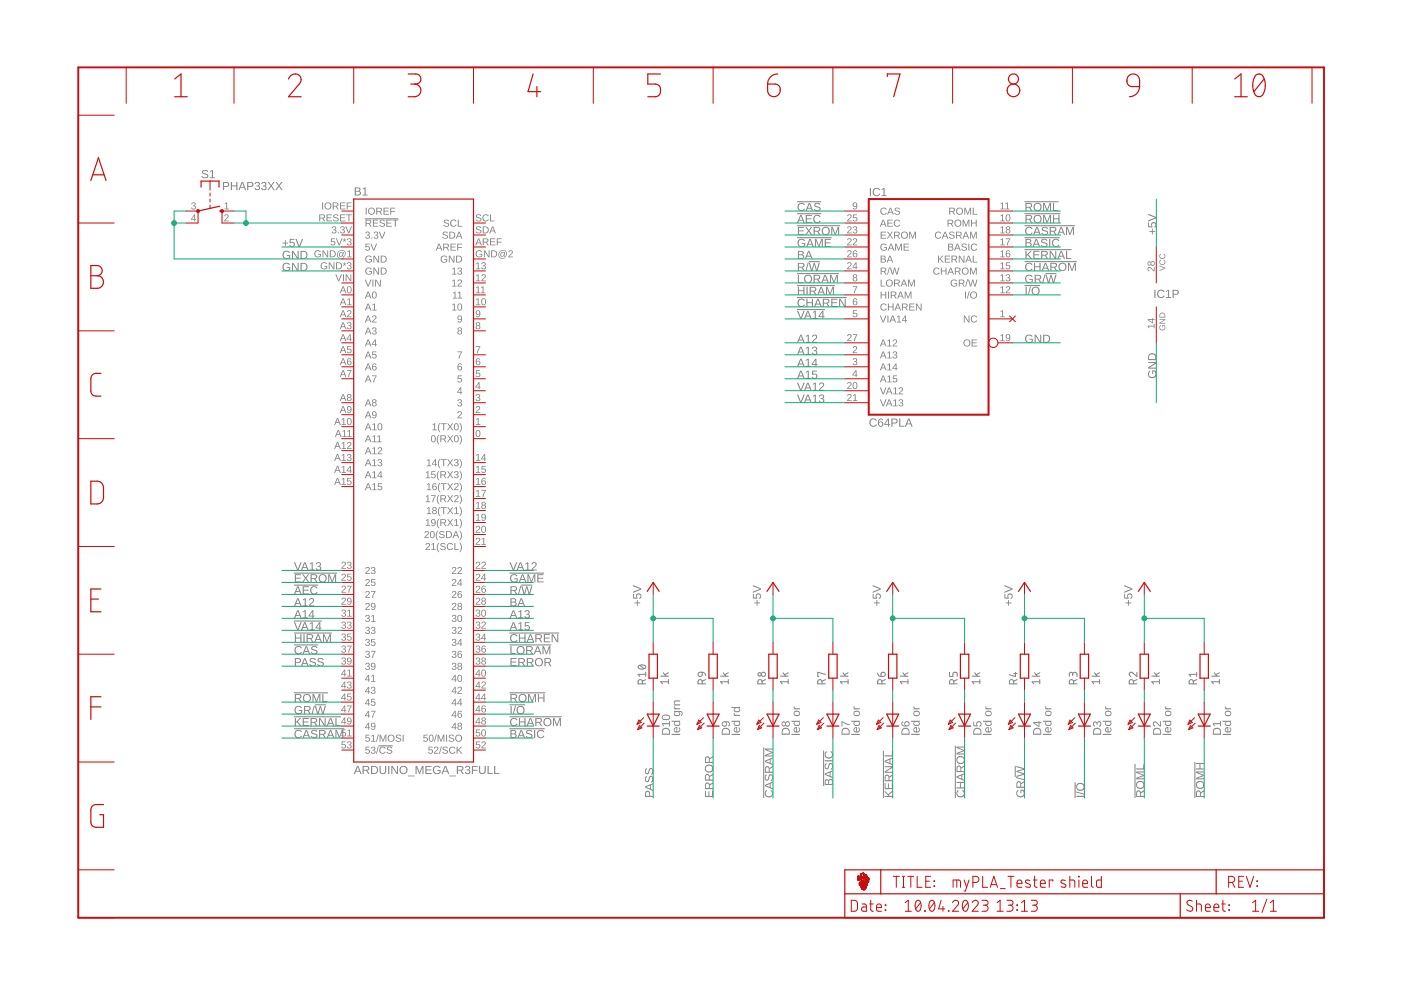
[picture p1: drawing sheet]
<svg xmlns="http://www.w3.org/2000/svg" width="297mm" height="210mm" viewBox="0 0 297 210" stroke-linecap="round" stroke-linejoin="round" font-family="sans-serif">
<g fill="#808080">
<path d="M184.6 89a.86 .86 0 0 1 1.3 .1l-.2 .1a.63 .63 0 0 0-1 0 .63 .63 0 0 0 .1 .9 .63 .63 0 0 0 .9-.2l.2 .1a.88 .88 0 0 1-1.3 .3 .88 .88 0 0 1 0-1.3zM186.4 88.8l.2-.1a.5 .5 0 0 1 .6 .4h-.2l-.1-.1a.47 .47 0 0 0-.5 .1 .47 .47 0 0 0 0 .5 .55 .55 0 0 1 .8 .1 .55 .55 0 0 1-.2 .8 .55 .55 0 0 1-.8-.4l-.1-.7zM186.3 89.9a.4 .4 0 0 0 .8 0 .4 .4 0 0 0-.8 0zM188.2 88.7h.3v1.2h.2v.2h-.2v.4h-.2v-.4h-.8zM188.3 89l-.6 .9h.6zM189 88.7h.7a.53 .53 0 0 1 .6 .6 .53 .53 0 0 1-.6 .5h-.5v.7h-.2zM189.2 88.9v.7h.7a.35 .35 0 0 0 0-.6zM190.7 88.7h.2v1.6h.9v.2h-1.1zM192.5 88.7h.3l.7 1.8h-.2l-.2-.5h-.8l-.2 .5h-.3zM192.7 88.9l-.3 .9h.6z"/>
<path d="M75.7 162.4h.3l.7 1.7h-.3l-.2-.5h-.8l-.2 .5h-.2zM75.8 162.6l-.3 .8h.7zM76.9 162.4h.8a.5 .5 0 0 1 .6 .4 .5 .5 0 0 1-.4 .6l.5 .7h-.3l-.5-.7h-.5v.7h-.2zM77.1 162.6v.6h.6a.32 .32 0 0 0 .4-.3 .32 .32 0 0 0-.4-.3zM78.7 162.4h.5a.86 .86 0 0 1 1 .8 .86 .86 0 0 1-.9 .9h-.6zM78.9 162.6v1.3a.73 .73 0 0 0 1-.6 .73 .73 0 0 0-1-.7zM80.5 162.4h.2v1.1a.48 .48 0 0 0 .5 .4 .48 .48 0 0 0 .5-.4v-1.1h.2v1.1a.71 .71 0 0 1-.7 .6 .71 .71 0 0 1-.7-.6zM82.3 162.4h.2v1.7h-.2zM83 162.4h.2l1 1.5v-1.5h.2v1.7h-.3l-.9-1.5v1.5h-.2zM84.6 163.2a.9 .9 0 0 1 1.8 0 .9 .9 0 0 1-1.8 0zM85.1 162.7a.7 .7 0 0 0 .2 1.2 .7 .7 0 0 0 1-.6 .7 .7 0 0 0-.9-.7zM86.5 164.4h1.4v.2h-1.4zM88.1 162.4h.3l.6 1.5 .5-1.5h.3v1.7h-.2v-1.5l-.6 1.5h-.1l-.6-1.5v1.5h-.2zM90.2 162.4h1.3v.2h-1.1v.5h1v.2h-1v.6h1.1v.2h-1.3zM92 162.6a.9 .9 0 0 1 1.4 .2h-.2a.68 .68 0 0 0-1 0 .68 .68 0 0 0-.1 1 .68 .68 0 0 0 1 0l.1-.4h-.5v-.1h.7v.5a.94 .94 0 0 1-1.3 .1 .94 .94 0 0 1-.1-1.3zM94.3 162.4h.3l.7 1.7h-.3l-.2-.5h-.8l-.2 .5h-.2zM94.4 162.6l-.3 .8h.7zM95.2 164.4h1.5v.2h-1.5zM96.9 162.4h.8a.5 .5 0 0 1 .6 .4 .5 .5 0 0 1-.4 .6l.4 .7h-.2l-.5-.7h-.5v.7h-.2zM97.1 162.6v.6h.6a.32 .32 0 0 0 .3-.3 .32 .32 0 0 0-.4-.3zM98.8 162.5a.5 .5 0 0 1 .8 0 .5 .5 0 0 1-.3 .7 .51 .51 0 0 1 .3 .8 .51 .51 0 0 1-.9 0l-.1-.3 .2-.1a.35 .35 0 0 0 .5 .4 .35 .35 0 0 0 .1-.6l-.4-.1v-.2a.33 .33 0 0 0 .4-.1 .33 .33 0 0 0-.2-.5 .33 .33 0 0 0-.4 .3h-.2zM100 162.4h1.3v.2h-1v.6h.9v.2h-.9v.7h-.3zM101.6 162.4h.2v1.1a.48 .48 0 0 0 .5 .4 .48 .48 0 0 0 .4-.4v-1.1h.3v1.1a.71 .71 0 0 1-.7 .6 .71 .71 0 0 1-.7-.6zM103.4 162.4h.2v1.5h.9v.2h-1.1zM104.8 162.4h.2v1.5h.9v.2h-1.1z"/>
<path d="M155.1 155.6h1.8v.2h-1.8zM155.7 154.3l.6-.1v.9a.38 .38 0 0 0 .4-.2 .38 .38 0 0 0-.1-.5v-.2a.64 .64 0 0 1 .1 .9 .64 .64 0 0 1-.9 .1 .64 .64 0 0 1-.1-.9zM155.8 154.5l-.1 .4 .4 .2v-.7zM155.1 152.8h1.8v.2h-.2a.5 .5 0 0 1 .2 .7 .5 .5 0 0 1-.7 .2 .54 .54 0 0 1-.6-.6l.2-.3h-.7zM155.8 153.1v.1a.49 .49 0 0 0 .4 .5 .49 .49 0 0 0 .5-.5l-.2-.1zM155.6 151.2h.2v.2l.2 .1 .9 .1v.2h-1.3v-.2h.3l-.3-.2zM155.1 149.9h1.8v.2h-.2a.5 .5 0 0 1 .2 .7 .5 .5 0 0 1-.7 .2 .54 .54 0 0 1-.6-.6l.2-.3h-.7zM155.8 150.2v.1a.49 .49 0 0 0 .4 .5 .49 .49 0 0 0 .5-.5l-.2-.2z"/>
<path d="M142.4 155.6h1.8v.2h-1.8zM143 154.3l.6-.1v.9a.38 .38 0 0 0 .4-.2 .38 .38 0 0 0-.1-.5v-.2a.64 .64 0 0 1 .1 .9 .64 .64 0 0 1-.9 .1 .64 .64 0 0 1-.1-.9zM143.1 154.5l-.1 .4 .4 .2v-.7zM142.4 152.8h1.8v.2h-.2a.5 .5 0 0 1 .2 .7 .5 .5 0 0 1-.6 .2 .54 .54 0 0 1-.7-.6l.2-.3h-.7zM143.1 153.1v.1a.49 .49 0 0 0 .4 .5 .49 .49 0 0 0 .5-.5l-.2-.1zM142.9 150.7h1.3a.56 .56 0 0 1 .5 .5 .56 .56 0 0 1-.3 .6l.2-.5a.41 .41 0 0 0-.6-.3 .54 .54 0 0 1 .1 .7 .54 .54 0 0 1-.8 .1 .47 .47 0 0 1-.4-.3 .47 .47 0 0 1 .2-.5l-.2-.1zM143.1 151.1l-.1 .1a.46 .46 0 0 0 .6 .5 .46 .46 0 0 0 .3-.6l-.5-.1zM142.9 149.8h.2v.2l.2 .2h.9v.2h-1.3v-.2h.3l-.3-.1zM143 148.6l1.2-.1v.2h-.8a.32 .32 0 0 0-.4 .4 .32 .32 0 0 0 .4 .2h.8v.3h-1.3v-.2h.2l-.2-.3z"/>
</g>
<path d="M140.1 143.4h1.6M140.6 142.6l.6 .8M141.7 144.5h-1.6l.4 .5M141.7 144.1v.9M141.7 142.6l-.8 .4M152.8 143.4h1.6M153.3 142.6l.6 .8M154.4 144.5h-1.6l.3 .5M154.4 144.1v.9M154.4 142.6l-.8 .4" fill="none" stroke="#808080" stroke-width=".21"/>
<g fill="#808080">
<path d="M134.5 127.7h.5v-.5h.2v.5h.5v.2h-.5v.5h-.2v-.5h-.5zM134.2 125.9h.2v.8h.6a.59 .59 0 0 1 .2-.8 .59 .59 0 0 1 .8 .3 .59 .59 0 0 1-.4 .8l-.1-.2a.38 .38 0 0 0 .2-.6 .38 .38 0 0 0-.6-.1 .38 .38 0 0 0 .1 .6v.2h-1zM134.2 124.1l1.8 .7v.2l-1.8 .7v-.2l1.5-.6-1.5-.6z"/>
<path d="M180.5 155.6h1.8v.2h-1.8zM181.1 154.3l.6-.1v.9a.38 .38 0 0 0 .4-.2 .38 .38 0 0 0-.1-.5v-.2a.64 .64 0 0 1 .1 .9 .64 .64 0 0 1-.9 .1 .64 .64 0 0 1-.1-.9zM181.2 154.5l-.1 .4 .4 .2v-.7zM180.5 152.8h1.8v.2h-.2a.5 .5 0 0 1 .2 .7 .5 .5 0 0 1-.7 .2 .54 .54 0 0 1-.6-.6l.2-.3h-.7zM181.2 153.1l-.1 .1a.49 .49 0 0 0 .5 .5 .49 .49 0 0 0 .5-.5l-.2-.1zM181.1 150.8a.67 .67 0 0 1 1 0 .67 .67 0 0 1-.1 1 .66 .66 0 0 1-.9-.1 .66 .66 0 0 1 0-.9zM181.2 151l-.1 .1a.49 .49 0 0 0 .5 .5 .49 .49 0 0 0 .5-.5l-.2-.2zM181 149.8h.2v.2l.2 .2h.9v.2h-1.3v-.2h.2l-.2-.1z"/>
<path d="M167.8 155.6h1.8v.2h-1.8zM168.4 154.3l.6-.1v.9a.38 .38 0 0 0 .4-.2 .38 .38 0 0 0-.1-.5v-.2a.64 .64 0 0 1 .1 .9 .64 .64 0 0 1-.9 .1 .64 .64 0 0 1-.1-.9zM168.5 154.5l-.1 .4 .4 .2v-.7zM167.8 152.8h1.8v.2h-.2a.5 .5 0 0 1 .2 .7 .5 .5 0 0 1-.7 .2 .54 .54 0 0 1-.6-.6l.2-.3h-.7zM168.5 153.1l-.1 .1a.49 .49 0 0 0 .5 .5 .49 .49 0 0 0 .5-.5l-.2-.1zM168.4 150.8a.67 .67 0 0 1 1 0 .67 .67 0 0 1-.1 1 .66 .66 0 0 1-.9-.1 .66 .66 0 0 1 0-.9zM168.5 151l-.1 .1a.49 .49 0 0 0 .5 .5 .49 .49 0 0 0 .5-.5l-.2-.2zM168.3 149.8h.2v.2l.2 .2h.9v.2h-1.3v-.2h.2l-.2-.1z"/>
</g>
<path d="M165.5 143.4h1.6M166 142.6l.6 .8M167.1 144.5h-1.6l.3 .5M167.1 144.1v.9M167.1 142.6l-.8 .4M178.2 143.4h1.6M178.7 142.6l.6 .8M179.8 144.5h-1.6l.3 .5M179.8 144.1v.9M179.8 142.6l-.8 .4" fill="none" stroke="#808080" stroke-width=".21"/>
<g fill="#808080">
<path d="M159.9 127.7h.5v-.5h.2v.5h.5v.2h-.5v.5h-.2v-.5h-.5zM159.6 125.9h.2v.8h.6a.59 .59 0 0 1 .2-.8 .59 .59 0 0 1 .8 .3 .59 .59 0 0 1-.4 .8l-.1-.2a.38 .38 0 0 0 .2-.6 .38 .38 0 0 0-.6-.1 .38 .38 0 0 0 .1 .6v.2h-1zM159.6 124.1l1.7 .7v.2l-1.7 .7v-.2l1.5-.6-1.5-.6z"/>
<path d="M208.4 155.6h1.8v.2h-1.8zM209.1 154.3l.5-.1v.9a.38 .38 0 0 0 .5-.2 .38 .38 0 0 0-.2-.5v-.2a.64 .64 0 0 1 .2 .9 .64 .64 0 0 1-.9 .1 .64 .64 0 0 1-.1-.9zM209.1 154.5v.4l.4 .2v-.7zM208.4 152.8h1.8v.2h-.2a.5 .5 0 0 1 .2 .7 .5 .5 0 0 1-.6 .2 .54 .54 0 0 1-.7-.6l.2-.3h-.7zM209.2 153.1l-.1 .1a.49 .49 0 0 0 .5 .5 .49 .49 0 0 0 .5-.5l-.3-.1zM209.1 150.8a.67 .67 0 0 1 1 0 .67 .67 0 0 1-.2 1 .66 .66 0 0 1-.8-.1 .66 .66 0 0 1 0-.9zM209.2 151l-.1 .1a.49 .49 0 0 0 .5 .5 .49 .49 0 0 0 .5-.5l-.3-.2zM208.9 149.8h.2v.2l.2 .2h.9v.2h-1.3v-.2h.3l-.3-.1z"/>
<path d="M193.2 155.6h1.8v.2h-1.8zM193.8 154.3l.6-.1v.9a.38 .38 0 0 0 .4-.2 .38 .38 0 0 0-.1-.5v-.2a.64 .64 0 0 1 .1 .9 .64 .64 0 0 1-.9 .1 .64 .64 0 0 1-.1-.9zM193.9 154.5l-.1 .4 .4 .2v-.7zM193.2 152.8h1.8v.2h-.2a.5 .5 0 0 1 .2 .7 .5 .5 0 0 1-.7 .2 .54 .54 0 0 1-.6-.6l.2-.3h-.7zM193.9 153.1l-.1 .1a.49 .49 0 0 0 .5 .5 .49 .49 0 0 0 .5-.5l-.2-.1zM193.8 150.8a.67 .67 0 0 1 1 0 .67 .67 0 0 1-.1 1 .66 .66 0 0 1-.9-.1 .66 .66 0 0 1 0-.9zM193.9 151l-.1 .1a.49 .49 0 0 0 .5 .5 .49 .49 0 0 0 .5-.5l-.2-.2zM193.7 149.8h.2v.2l.2 .2h.9v.2h-1.3v-.2h.2l-.2-.1z"/>
</g>
<path d="M190.9 143.4h1.6M191.4 142.6l.6 .8M192.5 144.5h-1.6l.3 .5M192.5 144.1v.9M192.5 142.6l-.8 .4M206.1 143.4h1.7M206.7 142.6l.5 .8M207.8 144.5h-1.7l.4 .5M207.8 144.1v.9M207.8 142.6l-.8 .4" fill="none" stroke="#808080" stroke-width=".21"/>
<g fill="#808080">
<path d="M185.3 127.7h.5v-.5h.2v.5h.5v.2h-.5v.5h-.2v-.5h-.5zM185 125.9h.2v.8h.6a.59 .59 0 0 1 .2-.8 .59 .59 0 0 1 .8 .3 .59 .59 0 0 1-.4 .8l-.1-.2a.38 .38 0 0 0 .2-.6 .38 .38 0 0 0-.6-.1 .38 .38 0 0 0 0 .6v.2h-.9zM185 124.1l1.7 .7v.2l-1.7 .7v-.2l1.5-.6-1.5-.6z"/>
<path d="M233.8 155.6h1.8v.2h-1.8zM234.5 154.3l.5-.1v.9a.38 .38 0 0 0 .5-.2 .38 .38 0 0 0-.2-.5v-.2a.64 .64 0 0 1 .2 .9 .64 .64 0 0 1-.9 .1 .64 .64 0 0 1-.1-.9zM234.5 154.5v.4l.3 .2v-.7zM233.8 152.8h1.8v.2h-.2a.5 .5 0 0 1 .2 .7 .5 .5 0 0 1-.6 .2 .54 .54 0 0 1-.7-.6l.2-.3h-.7zM234.6 153.1l-.1 .1a.49 .49 0 0 0 .5 .5 .49 .49 0 0 0 .4-.5l-.2-.1zM234.4 150.8a.67 .67 0 0 1 1.1 0 .67 .67 0 0 1-.2 1 .66 .66 0 0 1-.8-.1 .66 .66 0 0 1-.1-.9zM234.6 151l-.1 .1a.49 .49 0 0 0 .5 .5 .49 .49 0 0 0 .5-.5l-.3-.2zM234.3 149.8h.2v.2l.2 .2h.9v.2h-1.3v-.2h.3l-.3-.1z"/>
<path d="M221.1 155.6h1.8v.2h-1.8zM221.8 154.3l.5-.1v.9a.38 .38 0 0 0 .5-.2 .38 .38 0 0 0-.2-.5v-.2a.64 .64 0 0 1 .2 .9 .64 .64 0 0 1-.9 .1 .64 .64 0 0 1-.1-.9zM221.8 154.5v.4l.3 .2v-.7zM221.1 152.8h1.8v.2h-.2a.5 .5 0 0 1 .2 .7 .5 .5 0 0 1-.6 .2 .54 .54 0 0 1-.7-.6l.2-.3h-.7zM221.9 153.1l-.1 .1a.49 .49 0 0 0 .5 .5 .49 .49 0 0 0 .5-.5l-.3-.1zM221.8 150.8a.67 .67 0 0 1 1 0 .67 .67 0 0 1-.2 1 .66 .66 0 0 1-.8-.1 .66 .66 0 0 1 0-.9zM221.9 151l-.1 .1a.49 .49 0 0 0 .5 .5 .49 .49 0 0 0 .5-.5l-.3-.2zM221.6 149.8h.2v.2l.2 .2h.9v.2h-1.3v-.2h.3l-.3-.1z"/>
</g>
<path d="M218.8 143.4h1.7M219.4 142.6l.5 .8M220.5 144.5h-1.7l.4 .5M220.5 144.1v.9M220.5 142.6l-.8 .4M231.5 143.4h1.6M232.1 142.6l.5 .8M233.1 144.5h-1.6l.4 .5M233.1 144.1v.9M233.1 142.6l-.7 .4" fill="none" stroke="#808080" stroke-width=".21"/>
<g fill="#808080">
<path d="M213.2 127.7h.6v-.5h.1v.5h.6v.2h-.6v.5h-.1v-.5h-.6zM213 125.9h.1v.8h.6a.59 .59 0 0 1 .3-.8 .59 .59 0 0 1 .8 .3 .59 .59 0 0 1-.5 .8v-.2a.38 .38 0 0 0 .1-.6 .38 .38 0 0 0-.6-.1 .38 .38 0 0 0 .1 .6v.2h-.9zM213 124.1l1.7 .7v.2l-1.7 .7v-.2l1.5-.6-1.5-.6z"/>
<path d="M47.3 38.6h.7a.53 .53 0 0 1 .6 .5 .53 .53 0 0 1-.6 .5h-.5v.7h-.2zM47.5 38.8v.7l.7-.1a.35 .35 0 0 0 0-.6zM48.9 38.6h.3v.7h.9v-.7h.2v1.7h-.2v-.8h-.9v.8h-.3zM51.2 38.6h.3l.7 1.7h-.2l-.2-.5h-.8l-.2 .5h-.3zM51.4 38.8l-.3 .8h.6zM52.4 38.6h.7a.53 .53 0 0 1 .6 .5 .53 .53 0 0 1-.6 .5h-.5v.7h-.2zM52.6 38.8v.7l.7-.1a.35 .35 0 0 0 0-.6zM54.2 38.7a.5 .5 0 0 1 .8 0 .5 .5 0 0 1-.3 .7 .51 .51 0 0 1 .3 .8 .51 .51 0 0 1-.9 0l-.1-.3 .2-.1a.35 .35 0 0 0 .5 .4 .35 .35 0 0 0 .1-.6l-.4-.1v-.2a.33 .33 0 0 0 .5-.1 .33 .33 0 0 0-.3-.5 .33 .33 0 0 0-.4 .3h-.2zM55.6 38.7a.5 .5 0 0 1 .8 0 .5 .5 0 0 1-.3 .7 .51 .51 0 0 1 .3 .8 .51 .51 0 0 1-.9 0l-.1-.3 .2-.1a.35 .35 0 0 0 .5 .4 .35 .35 0 0 0 .1-.6l-.4-.1v-.2a.33 .33 0 0 0 .4-.1 .33 .33 0 0 0-.2-.5 .33 .33 0 0 0-.4 .3h-.2zM56.8 38.6h.2l.5 .7 .5-.7h.2l-.6 .8 .7 .9h-.3l-.5-.7-.5 .7h-.3l.7-.9zM58.4 38.6h.3l.5 .7 .4-.7h.3l-.6 .8 .6 .9h-.2l-.5-.7-.6 .7h-.2l.6-.9z"/>
<path d="M259.2 155.6h1.8v.2h-1.8zM259.9 154.3l.5-.1v.9a.38 .38 0 0 0 .5-.2 .38 .38 0 0 0-.2-.5v-.2a.64 .64 0 0 1 .2 .9 .64 .64 0 0 1-.9 .1 .64 .64 0 0 1-.1-.9zM259.9 154.5v.4l.3 .2v-.7zM259.2 152.8h1.8v.2h-.2a.5 .5 0 0 1 .2 .7 .5 .5 0 0 1-.6 .2 .54 .54 0 0 1-.7-.6l.2-.3h-.7zM260 153.1l-.1 .1a.49 .49 0 0 0 .5 .5 .49 .49 0 0 0 .4-.5l-.2-.1zM259.8 150.8a.67 .67 0 0 1 1 0 .67 .67 0 0 1-.1 1 .66 .66 0 0 1-.9-.1 .66 .66 0 0 1 0-.9zM260 151l-.1 .1a.49 .49 0 0 0 .5 .5 .49 .49 0 0 0 .5-.5l-.3-.2zM259.7 149.8h.2v.2l.2 .2h.9v.2h-1.3v-.2h.3l-.3-.1z"/>
<path d="M246.5 155.6h1.8v.2h-1.8zM247.2 154.3l.5-.1v.9a.38 .38 0 0 0 .5-.2 .38 .38 0 0 0-.2-.5v-.2a.64 .64 0 0 1 .2 .9 .64 .64 0 0 1-.9 .1 .64 .64 0 0 1-.1-.9zM247.2 154.5v.4l.3 .2v-.7zM246.5 152.8h1.8v.2h-.2a.5 .5 0 0 1 .2 .7 .5 .5 0 0 1-.6 .2 .54 .54 0 0 1-.7-.6l.2-.3h-.7zM247.3 153.1l-.1 .1a.49 .49 0 0 0 .5 .5 .49 .49 0 0 0 .4-.5l-.2-.1zM247.1 150.8a.67 .67 0 0 1 1 0 .67 .67 0 0 1-.1 1 .66 .66 0 0 1-.8-.1 .66 .66 0 0 1-.1-.9zM247.3 151l-.1 .1a.49 .49 0 0 0 .5 .5 .49 .49 0 0 0 .5-.5l-.3-.2zM247 149.8h.2v.2l.2 .2h.9v.2h-1.3v-.2h.3l-.3-.1z"/>
</g>
<path d="M244.2 143.4h1.6M244.8 142.6l.5 .8M245.8 144.5h-1.6l.4 .5M245.8 144.1v.9M245.8 142.6l-.7 .4M256.9 143.4h1.6M257.5 142.6l.5 .8M258.5 144.5h-1.6l.4 .5M258.5 144.1v.9M258.5 142.6l-.7 .4" fill="none" stroke="#808080" stroke-width=".21"/>
<g fill="#808080">
<path d="M212.1 66l.6-.2v1.3h.3v.2h-.9v-.2h.4v-1.1l-.4 .2z"/>
<path d="M180.9 76a.43 .43 0 0 1 .7 0 .43 .43 0 0 1-.2 .7 .39 .39 0 0 1 .4 .4 .39 .39 0 0 1-.5 .3l-.5-.2v-.2h.2a.3 .3 0 0 0 .4 .3 .3 .3 0 0 0 .1-.5l-.4-.1v-.1a.29 .29 0 0 0 .4-.2 .29 .29 0 0 0-.2-.3 .29 .29 0 0 0-.3 .2h-.2z"/>
<path d="M180.9 65.8h.8v.1h-.7v.5a.5 .5 0 0 1 .7 .2 .5 .5 0 0 1-.3 .7 .5 .5 0 0 1-.6-.4l.5 .2a.34 .34 0 0 0 .3-.5 .34 .34 0 0 0-.6 0h-.2z"/>
<path d="M180.8 60.7h1l-.5 1.5h-.2v-.4l.5-.9h-.8z"/>
<path d="M180.9 73.5a.5 .5 0 0 1 .8 .2 .5 .5 0 0 1-.4 .7l-.3 .3h.8v.2h-1l.5-.8a.3 .3 0 0 0 .2-.5 .3 .3 0 0 0-.5 .2h-.2z"/>
<path d="M238.6 127.7h.6v-.5h.1v.5h.6v.2h-.6v.5h-.1v-.5h-.6zM238.4 125.9h.1v.8h.6a.59 .59 0 0 1 .2-.8 .59 .59 0 0 1 .9 .3 .59 .59 0 0 1-.5 .8v-.2a.38 .38 0 0 0 .1-.6 .38 .38 0 0 0-.6-.1 .38 .38 0 0 0 .1 .6v.2h-.9zM238.4 124.1l1.7 .7v.2l-1.7 .7v-.2l1.5-.6-1.5-.6z"/>
<path d="M204.3 66.9h.3l.8 1.3v-1.3h.1v1.5h-.2l-.8-1.3v1.3h-.2zM206 67.1l.8-.2 .4 .3-.2 .1a.54 .54 0 0 0-.8 0 .54 .54 0 0 0 0 .8 .54 .54 0 0 0 .8-.2l.2 .1a.75 .75 0 0 1-1.2 .2 .75 .75 0 0 1 0-1.1z"/>
<path d="M186.7 49.1h1.1v.2h-.9v.5h.9v.1h-.9v.5h1v.2h-1.2zM188.1 49.1h.2l.4 .6 .4-.6h.2l-.5 .7 .5 .8h-.2l-.4-.6-.5 .6h-.2l.6-.8zM189.6 49.1h.7a.43 .43 0 0 1 .5 .4 .43 .43 0 0 1-.4 .5l.4 .6h-.2l-.4-.6h-.4v.6h-.2zM189.8 49.3v.5h.4a.28 .28 0 0 0 .4-.3 .28 .28 0 0 0-.4-.2zM191 49.9a.76 .76 0 0 1 1.5 0 .76 .76 0 0 1-1.5 0zM191.1 49.9a.6 .6 0 0 0 1.2 0 .6 .6 0 0 0-1.2 0zM192.8 49.1h.2l.5 1.3 .4-1.3h.3v1.5h-.2v-1.3l-.4 1.3h-.2l-.5-1.3v1.3h-.1z"/>
<path d="M179.8 48.1a.5 .5 0 0 1 .7 .2 .5 .5 0 0 1-.4 .7l-.3 .3h.8v.2h-1l.5-.7a.3 .3 0 0 0 .2-.5 .3 .3 0 0 0-.5 .1h-.2zM180.9 48.1a.43 .43 0 0 1 .7 0 .43 .43 0 0 1-.2 .6 .39 .39 0 0 1 .4 .5 .39 .39 0 0 1-.5 .3l-.5-.2v-.2h.2a.3 .3 0 0 0 .4 .2 .3 .3 0 0 0 .1-.4l-.4-.1v-.2a.29 .29 0 0 0 .4-.1 .29 .29 0 0 0-.2-.4 .29 .29 0 0 0-.3 .3h-.2z"/>
<path d="M187.1 77.1h.3l.6 1.4h-.2l-.2-.4h-.7l-.2 .4h-.2zM187.3 77.2l-.3 .7h.5zM188.2 77.3l.5-.2v1.3h.3v.1h-.9v-.1h.4v-1.2l-.3 .3zM189.9 77.1h.2v.9h.2v.2h-.2v.3h-.2v-.3h-.7zM189.9 77.3l-.5 .7h.5z"/>
<path d="M187.1 79.6h.3l.6 1.5h-.2l-.2-.5h-.7l-.2 .5h-.2zM187.3 79.7l-.3 .8h.5zM188.2 79.8l.5-.2v1.3h.3v.2h-.9v-.2h.4v-1.1l-.3 .2zM189.3 79.6h.9v.2h-.7v.4a.5 .5 0 0 1 .7 .2 .5 .5 0 0 1-.3 .7 .5 .5 0 0 1-.7-.4l.5 .2a.34 .34 0 0 0 .3-.4 .34 .34 0 0 0-.5-.1h-.2z"/>
<path d="M181.4 78.5h.2v1h.2v.1h-.2v.4h-.2v-.4h-.7zM181.4 78.7l-.5 .8h.5z"/>
<path d="M186.5 66.9h.3l.5 1.3 .4-1.3h.3l-.6 1.5h-.3zM188.2 66.9h.2v1.5h-.2zM189.2 66.9h.2l.6 1.5h-.2l-.2-.5h-.7l-.1 .5h-.2zM189.3 67.1l-.3 .7h.5zM190.2 67.1l.5-.2v1.3h.4v.2h-1v-.2h.4v-1.1l-.3 .2zM191.9 66.9h.2v1h.2v.1h-.2v.4h-.2v-.4h-.7zM191.9 67.1l-.5 .8h.5z"/>
<path d="M186.8 64.5l.8-.1 .4 .3-.2 .1a.54 .54 0 0 0-.8-.1 .54 .54 0 0 0 0 .8 .54 .54 0 0 0 .8-.1l.2 .1a.75 .75 0 0 1-1.1 .2 .75 .75 0 0 1-.1-1.2zM188.3 64.4h.2v.6h.8v-.6h.2v1.4h-.2v-.7h-.8v.7h-.2zM190.2 64.4h.3l.5 1.4h-.2l-.1-.4h-.7l-.2 .4h-.2zM190.3 64.5l-.2 .7h.5zM191.2 64.4h.7a.43 .43 0 0 1 .5 .3 .43 .43 0 0 1-.3 .5l.4 .6h-.2l-.4-.6h-.5v.6h-.2zM191.4 64.5v.6h.5a.28 .28 0 0 0 .3-.3 .28 .28 0 0 0-.3-.3zM192.8 64.4h1.1v.1h-.9v.5h.8v.2h-.8v.5h.9v.1h-1.1zM194.2 64.4h.2l.8 1.2v-1.2h.2v1.4h-.2l-.8-1.2v1.2h-.2z"/>
<path d="M181 63.3h.5l.2 .2-.5-.1-.2 .6a.47 .47 0 0 1 .7 0 .47 .47 0 0 1-.2 .7 .47 .47 0 0 1-.7-.3v-.6zM181 64.2a.31 .31 0 0 0 .6 0 .31 .31 0 0 0-.6 0z"/>
<path d="M186.7 61.8h.2v.6h.8v-.6h.2v1.5h-.2v-.7h-.8v.7h-.2zM188.3 61.8h.2v1.5h-.2zM188.9 61.8h.6a.43 .43 0 0 1 .6 .4 .43 .43 0 0 1-.4 .5l.4 .6h-.2l-.4-.6h-.4v.6h-.2zM189.1 62v.5h.4a.28 .28 0 0 0 .4-.3 .28 .28 0 0 0-.4-.2zM190.8 61.8h.3l.5 1.5h-.2l-.1-.4h-.7l-.2 .4h-.2zM190.9 62l-.2 .7h.5zM191.8 61.8h.3l.4 1.3 .5-1.3h.3v1.5h-.2v-1.3l-.5 1.3h-.1l-.5-1.3v1.3h-.2z"/>
<path d="M186.7 59.3h.2v1.3h.8v.2h-1zM187.8 60a.76 .76 0 0 1 1.5 0 .76 .76 0 0 1-1.5 0zM187.9 60a.6 .6 0 0 0 1.2 0 .6 .6 0 0 0-1.2 0zM189.6 59.3h.7a.43 .43 0 0 1 .5 .3 .43 .43 0 0 1-.4 .5l.4 .7h-.2l-.4-.7h-.4v.7h-.2zM189.8 59.4v.6h.4a.28 .28 0 0 0 .4-.3 .28 .28 0 0 0-.4-.3zM191.5 59.3h.3l.6 1.5h-.2l-.2-.5h-.7l-.2 .5h-.2zM191.6 59.4l-.2 .8h.5zM192.5 59.3h.3l.5 1.2 .4-1.2h.3v1.5h-.2v-1.3l-.5 1.3h-.1l-.5-1.3v1.3h-.2z"/>
<path d="M180.9 58.2a.43 .43 0 0 1 .7 0 .43 .43 0 0 1-.1 .7 .42 .42 0 0 1 .1 .6 .42 .42 0 0 1-.7 0 .42 .42 0 0 1 .2-.6l-.3-.3zM181 58.5a.27 .27 0 0 0 .5 0 .27 .27 0 0 0-.5 0zM181 59.2a.31 .31 0 0 0 .6 0 .31 .31 0 0 0-.6 0z"/>
<path d="M186.8 44.2l.8-.2 .4 .4h-.2a.54 .54 0 0 0-.8 0 .54 .54 0 0 0 0 .8 .54 .54 0 0 0 .8-.1h.2a.75 .75 0 0 1-1.1 .3 .75 .75 0 0 1-.1-1.2zM188.7 44h.2l.6 1.5h-.2l-.2-.4h-.6l-.2 .4h-.2zM188.8 44.2l-.3 .7h.6zM189.8 44.1l.7-.1 .3 .4h-.2a.34 .34 0 0 0-.4-.3 .34 .34 0 0 0-.3 .5 .71 .71 0 0 1 .9 .7l-.4 .2a.64 .64 0 0 1-.8-.3l.2-.1a.39 .39 0 0 0 .5 .3 .39 .39 0 0 0 .3-.4l-.6-.2a.38 .38 0 0 1-.3-.3 .38 .38 0 0 1 .1-.4z"/>
<path d="M180.9 43a.6 .6 0 0 1 .8 .1 .6 .6 0 0 1 .1 .8 .49 .49 0 0 1-.4 .5 .49 .49 0 0 1-.6-.3l.6 .1 .2-.5a.47 .47 0 0 1-.7 .1 .47 .47 0 0 1 0-.8zM180.9 43.4a.35 .35 0 0 0 .7 0 .35 .35 0 0 0-.7 0z"/>
<path d="M204.2 72.7a.76 .76 0 0 1 1.5 0 .76 .76 0 0 1-1.5 0zM204.4 72.7a.57 .57 0 0 0 1.1 0 .57 .57 0 0 0-1.1 0zM206 72h1.1v.1h-.9v.5h.9v.2h-.9v.5h1v.2h-1.2z"/>
<path d="M212.1 71.1l.6-.2v1.3h.3v.1h-.9v-.1h.4v-1.2l-.4 .3zM213.4 71a.6 .6 0 0 1 .7 0 .6 .6 0 0 1 .1 .8 .49 .49 0 0 1-.4 .5 .49 .49 0 0 1-.5-.3l.5 .2 .2-.6a.47 .47 0 0 1-.7 .1 .47 .47 0 0 1 .1-.7zM213.3 71.4a.35 .35 0 0 0 .7 0 .35 .35 0 0 0-.7 0z"/>
<path d="M201.3 44h.6a.43 .43 0 0 1 .6 .4 .43 .43 0 0 1-.4 .5l.4 .6h-.2l-.4-.6h-.4v.6h-.2zM201.5 44.2v.5h.4a.28 .28 0 0 0 .4-.2 .28 .28 0 0 0-.4-.3zM202.7 44.8a.76 .76 0 0 1 1.5 0 .76 .76 0 0 1-1.5 0zM202.8 44.8a.6 .6 0 0 0 1.2 0 .6 .6 0 0 0-1.2 0zM204.5 44h.2l.5 1.3 .4-1.3h.3v1.5h-.2v-1.3l-.5 1.3h-.1l-.5-1.3v1.3h-.1zM206.2 44h.2v1.4h.8v.1h-1z"/>
<path d="M212.1 43.2l.6-.3v1.3h.3v.2h-.9v-.2h.4v-1.1l-.4 .2zM213.2 43.2l.5-.3v1.3h.3v.2h-.9v-.2h.4v-1.1l-.3 .2z"/>
<path d="M204.6 61.8h.2v1.5h-.2zM205.4 61.7h.2l-.4 1.6h-.2zM205.6 62.6a.8 .8 0 0 1 1.6 0 .8 .8 0 0 1-1.6 0zM205.8 62.6a.57 .57 0 0 0 1.1 0 .57 .57 0 0 0-1.1 0z"/>
<path d="M212.1 60.9l.6-.2v1.3h.3v.2h-.9v-.2h.4v-1.1l-.4 .2zM213.4 60.8a.5 .5 0 0 1 .8 .2 .5 .5 0 0 1-.5 .7l-.3 .3h.8v.2h-1l.6-.7a.3 .3 0 0 0 .1-.5 .3 .3 0 0 0-.5 .1h-.2z"/>
<path d="M201.7 59.5l.8-.2 .4 .3-.2 .1a.58 .58 0 0 0-.8 0 .58 .58 0 0 0 0 .8 .58 .58 0 0 0 .9-.1v-.2h-.5v-.2h.6v.5a.8 .8 0 0 1-1.1 .1 .8 .8 0 0 1-.1-1.1zM203.3 59.3h.7a.43 .43 0 0 1 .5 .3 .43 .43 0 0 1-.4 .5l.4 .7h-.2l-.4-.7h-.4v.7h-.2zM203.5 59.4v.6h.5a.28 .28 0 0 0 .3-.3 .28 .28 0 0 0-.4-.3zM205.1 59.2h.1l-.4 1.6h-.2zM205.2 59.3h.3l.3 1.3 .4-1.3h.1l.4 1.3 .3-1.3h.3l-.5 1.5h-.2l-.3-1.3-.4 1.3h-.2z"/>
<path d="M212.1 58.4l.6-.2v1.3h.3v.1h-.9v-.1h.4v-1.2l-.4 .3zM213.4 58.2a.43 .43 0 0 1 .7 0 .43 .43 0 0 1-.2 .7 .39 .39 0 0 1 .3 .5 .39 .39 0 0 1-.5 .3l-.4-.3-.1-.1 .2-.1a.3 .3 0 0 0 .4 .3 .3 .3 0 0 0 .1-.5h-.3v-.2a.29 .29 0 0 0 .4-.1 .29 .29 0 0 0-.2-.4 .29 .29 0 0 0-.4 .2h-.2z"/>
<path d="M198.1 56.9l.7-.2 .4 .4h-.2a.54 .54 0 0 0-.8 0 .54 .54 0 0 0 .1 .8 .54 .54 0 0 0 .8-.1h.1a.75 .75 0 0 1-1.1 .3 .75 .75 0 0 1 0-1.2zM199.5 56.7h.2v.7h.8v-.7h.2v1.5h-.2v-.7h-.8v.7h-.2zM201.4 56.7h.3l.6 1.5h-.2l-.2-.4h-.7l-.1 .4h-.3zM201.6 56.9l-.3 .7h.5zM202.4 56.7h.7a.43 .43 0 0 1 .5 .4 .43 .43 0 0 1-.3 .5l.4 .6h-.2l-.4-.6h-.5v.6h-.2zM202.6 56.9v.5h.5a.28 .28 0 0 0 .4-.2 .28 .28 0 0 0-.4-.3zM203.9 57.5a.76 .76 0 0 1 1.5 0 .76 .76 0 0 1-1.5 0zM204 57.5a.6 .6 0 0 0 1.2 0 .6 .6 0 0 0-1.2 0zM205.7 56.7h.2l.5 1.3 .4-1.3h.3v1.5h-.2v-1.3l-.5 1.3h-.1l-.5-1.3v1.3h-.1z"/>
<path d="M212.1 55.9l.6-.3v1.3h.3v.2h-.9v-.2h.4v-1.1l-.4 .2zM213.3 55.6h.8v.2h-.6l-.1 .5a.5 .5 0 0 1 .8 .2 .5 .5 0 0 1-.3 .7 .5 .5 0 0 1-.7-.4l.5 .2a.34 .34 0 0 0 .3-.5 .34 .34 0 0 0-.6-.1h-.1z"/>
<path d="M198.9 54.2h.2v.7l.7-.7h.2l-.6 .6 .7 .9h-.2l-.6-.7-.2 .1v.6h-.2zM200.3 54.2h1.1v.2h-.9v.4h.9v.2h-.9v.5h1v.2h-1.2zM201.7 54.2h.7a.43 .43 0 0 1 .5 .3 .43 .43 0 0 1-.3 .5l.4 .7h-.2l-.4-.6h-.5v.6h-.2zM201.9 54.4v.5h.5a.28 .28 0 0 0 .3-.3 .28 .28 0 0 0-.3-.2zM203.3 54.2h.2l.8 1.3v-1.3h.2v1.5h-.3l-.8-1.3 .1 1.3h-.2zM205.3 54.2h.2l.6 1.5h-.2l-.2-.5h-.7l-.1 .5h-.2zM205.4 54.4l-.3 .7h.5zM206.2 54.2h.2v1.3h.8v.2h-1z"/>
<path d="M212.1 53.3l.6-.2v1.3h.3v.2h-.9v-.2h.4v-1.1l-.4 .2zM213.5 53.2l.5-.1 .2 .3-.6-.1-.2 .5a.47 .47 0 0 1 .7 .1 .47 .47 0 0 1-.2 .7 .47 .47 0 0 1-.6-.4l-.1-.6zM213.4 54.1a.31 .31 0 0 0 .6 0 .31 .31 0 0 0-.6 0z"/>
<path d="M201 51.7l1 .1 .1 .3-.3 .3 .3 .2-.1 .4-1 .1zM201.2 51.8v.5l.7-.1-.1-.3zM201.2 52.4v.6l.7-.2-.1-.3zM202.9 51.7h.2l.6 1.4h-.2l-.2-.4h-.6l-.2 .4h-.2zM203 51.8l-.3 .7h.6zM204 51.7h.6l.4 .3h-.2a.34 .34 0 0 0-.4-.2 .34 .34 0 0 0-.3 .4 .71 .71 0 0 1 .9 .7l-.4 .2a.64 .64 0 0 1-.8-.3l.2-.1a.39 .39 0 0 0 .5 .3 .39 .39 0 0 0 .3-.4l-.6-.2a.38 .38 0 0 1-.3-.2 .38 .38 0 0 1 .1-.5zM205.3 51.7h.2v1.4h-.2zM206 51.8l.8-.1 .4 .3-.2 .1a.54 .54 0 0 0-.8-.1 .54 .54 0 0 0 0 .8 .54 .54 0 0 0 .8-.1l.2 .1a.75 .75 0 0 1-1.1 .2 .75 .75 0 0 1-.1-1.2z"/>
<path d="M212.1 50.8l.6-.3v1.4h.3v.1h-.9v-.1h.4v-1.2l-.4 .3zM213.2 50.5h1l-.5 1.5h-.2l.1-.4 .4-.9h-.8z"/>
<path d="M198.4 49.3l.8-.2 .4 .4h-.2a.54 .54 0 0 0-.8 0 .54 .54 0 0 0 0 .8 .54 .54 0 0 0 .8-.2l.2 .1a.75 .75 0 0 1-1.1 .3 .75 .75 0 0 1-.1-1.2zM200.3 49.1h.2l.6 1.5h-.2l-.2-.4h-.7l-.1 .4h-.2zM200.4 49.3l-.3 .7h.6zM201.4 49.2l.6-.1 .4 .3-.2 .1a.34 .34 0 0 0-.4-.3 .34 .34 0 0 0-.3 .4 .71 .71 0 0 1 .9 .8l-.4 .2a.64 .64 0 0 1-.8-.4h.2a.39 .39 0 0 0 .4 .3 .39 .39 0 0 0 .3-.5l-.5-.1a.38 .38 0 0 1-.3-.3 .38 .38 0 0 1 .1-.4zM202.7 49.1h.7a.43 .43 0 0 1 .5 .4 .43 .43 0 0 1-.4 .5l.5 .6h-.3l-.4-.6h-.4v.6h-.2zM202.9 49.3v.5h.5a.28 .28 0 0 0 .3-.3 .28 .28 0 0 0-.3-.2zM204.7 49.1h.2l.6 1.5h-.2l-.2-.4h-.7l-.1 .4h-.2zM204.8 49.3l-.3 .7h.5zM205.7 49.1h.2l.5 1.3 .4-1.3h.3v1.5h-.2v-1.3l-.5 1.3h-.1l-.5-1.3v1.3h-.1z"/>
<path d="M212.1 48.2l.6-.2v1.3h.3v.2h-.9v-.2h.4v-1.1l-.4 .2zM213.4 48.1a.43 .43 0 0 1 .7-.1 .43 .43 0 0 1-.2 .7 .42 .42 0 0 1 .1 .6 .42 .42 0 0 1-.6 0 .42 .42 0 0 1 .1-.6l-.2-.2zM213.4 48.4a.3 .3 0 0 0 .6 0 .3 .3 0 0 0-.6 0zM213.4 49.1a.31 .31 0 0 0 .6 0 .31 .31 0 0 0-.6 0z"/>
<path d="M200.9 46.6h.7a.43 .43 0 0 1 .5 .3 .43 .43 0 0 1-.4 .5l.5 .7h-.3l-.3-.7h-.5v.7h-.2zM201.1 46.7v.6h.5a.28 .28 0 0 0 .3-.3 .28 .28 0 0 0-.3-.3zM202.3 47.3a.76 .76 0 0 1 1.5 0 .76 .76 0 0 1-1.5 0zM202.5 47.3a.57 .57 0 0 0 1.1 0 .57 .57 0 0 0-1.1 0zM204.1 46.6h.3l.4 1.2 .5-1.2h.2v1.5h-.1v-1.3l-.5 1.3h-.1l-.5-1.3v1.3h-.2zM205.9 46.6h.2v.6h.8v-.6h.2v1.5h-.2v-.7h-.8v.7h-.2z"/>
<path d="M212.1 45.7l.6-.2v1.3h.3v.1h-.9v-.1h.4v-1.2l-.4 .3zM213.4 45.5a.61 .61 0 0 1 .8 .2 .61 .61 0 0 1 0 .7 .53 .53 0 0 1-.6 .5 .53 .53 0 0 1-.4-.7zM213.6 45.6a.83 .83 0 0 0 .1 1.2 .73 .73 0 0 0 0-1.2z"/>
<path d="M186.8 51.8l.8-.1 .4 .3h-.2a.58 .58 0 0 0-.8 .1 .58 .58 0 0 0 0 .8 .58 .58 0 0 0 .9-.1v-.2h-.5v-.2h.6v.5a.8 .8 0 0 1-1.1 .1 .8 .8 0 0 1-.1-1.2zM188.8 51.7h.2l.6 1.4h-.2l-.1-.4h-.7l-.2 .4h-.2zM188.9 51.8l-.3 .7h.6zM189.8 51.7h.3l.4 1.2 .5-1.2h.2v1.4h-.1v-1.3l-.5 1.3h-.1l-.5-1.3v1.3h-.2zM191.6 51.7h1.1v.1h-.9v.5h.8v.2h-.8v.5h.9v.1h-1.1z"/>
<path d="M179.8 50.6a.5 .5 0 0 1 .7 .2 .5 .5 0 0 1-.4 .7l-.3 .4h.8v.1h-1l.5-.7a.3 .3 0 0 0 .2-.5 .3 .3 0 0 0-.5 .1h-.2zM180.9 50.6a.5 .5 0 0 1 .8 .2 .5 .5 0 0 1-.4 .7l-.3 .4h.8v.1h-1l.5-.7a.3 .3 0 0 0 .2-.5 .3 .3 0 0 0-.5 .1h-.2z"/>
<path d="M186.7 56.7h.7a.43 .43 0 0 1 .5 .4 .43 .43 0 0 1-.3 .5l.4 .6h-.2l-.4-.6h-.5v.6h-.2zM186.9 56.9v.5h.5a.28 .28 0 0 0 .3-.2 .28 .28 0 0 0-.3-.3zM188.5 56.7h.2l-.4 1.5h-.2zM188.7 56.7h.2l.3 1.3 .4-1.3h.2l.3 1.3 .4-1.3h.2l-.4 1.5h-.3l-.3-1.2-.3 1.2h-.3z"/>
<path d="M179.8 55.7a.5 .5 0 0 1 .7 .2 .5 .5 0 0 1-.4 .7l-.3 .3h.8v.2h-1l.5-.7a.3 .3 0 0 0 .2-.5 .3 .3 0 0 0-.5 .1h-.2zM181.4 55.6h.2v1h.2v.2h-.2v.3h-.2v-.3h-.7zM181.4 55.8l-.5 .8h.5z"/>
<path d="M186.5 82.1h.3l.5 1.3 .4-1.3h.3l-.6 1.5h-.3zM188.4 82.1h.2l.6 1.5h-.2l-.1-.4h-.7l-.2 .4h-.2zM188.5 82.3l-.3 .7h.6zM189.4 82.4l.6-.3v1.3h.3v.2h-.9v-.2h.4v-1.1l-.4 .3zM190.7 82.2a.5 .5 0 0 1 .8 .2 .5 .5 0 0 1-.5 .7l-.3 .3h.8v.2h-1l.6-.7a.3 .3 0 0 0 .1-.5 .3 .3 0 0 0-.5 .1h-.2z"/>
<path d="M179.8 81.1a.5 .5 0 0 1 .7 .2 .5 .5 0 0 1-.4 .7l-.3 .3h.8v.2h-1l.5-.7a.3 .3 0 0 0 .2-.5 .3 .3 0 0 0-.5 .1h-.2zM181 81.1a.61 .61 0 0 1 .7 .1 .61 .61 0 0 1 .1 .8 .53 .53 0 0 1-.7 .5 .53 .53 0 0 1-.3-.7zM181.1 81.2a.83 .83 0 0 0 .2 1.2 .73 .73 0 0 0 0-1.2z"/>
<path d="M186.5 84.7h.3l.5 1.3 .4-1.3h.3l-.6 1.4h-.3zM188.4 84.7h.2l.6 1.4h-.2l-.1-.4h-.7l-.2 .4h-.2zM188.5 84.8l-.3 .8h.6zM189.4 84.9l.6-.2v1.3h.3v.1h-.9v-.1h.4v-1.1l-.4 .2zM190.7 84.8a.43 .43 0 0 1 .7-.1 .43 .43 0 0 1-.2 .7 .39 .39 0 0 1 .3 .5 .39 .39 0 0 1-.5 .3l-.4-.3-.1-.1h.2a.3 .3 0 0 0 .4 .2 .3 .3 0 0 0 .1-.5h-.3v-.2a.29 .29 0 0 0 .4-.1 .29 .29 0 0 0-.2-.4 .29 .29 0 0 0-.4 .3l-.2-.1z"/>
<path d="M179.8 83.6a.5 .5 0 0 1 .7 .3 .5 .5 0 0 1-.4 .6l-.3 .4h.8v.1h-1l.5-.7a.3 .3 0 0 0 .2-.5 .3 .3 0 0 0-.5 .1h-.2zM180.9 83.8l.5-.2v1.3h.4v.1h-1v-.1h.4v-1.2l-.3 .3z"/>
<path d="M187.1 46.6h.3l.6 1.5h-.2l-.2-.5h-.7l-.2 .5h-.2zM187.3 46.7l-.3 .8h.5zM188.1 46.6h1.2v.1h-1v.5h.9v.2h-.9v.5h1v.2h-1.2zM189.7 46.8l.7-.2 .4 .3-.2 .1a.54 .54 0 0 0-.8-.1 .54 .54 0 0 0 .1 .9 .54 .54 0 0 0 .8-.2l.2 .1a.75 .75 0 0 1-1.2 .2 .75 .75 0 0 1 0-1.1z"/>
<path d="M179.8 45.5a.5 .5 0 0 1 .7 .3 .5 .5 0 0 1-.4 .6l-.3 .4h.8v.1h-1l.5-.7a.3 .3 0 0 0 .2-.5 .3 .3 0 0 0-.5 .1h-.2zM180.9 45.5h.8v.1h-.7v.5a.5 .5 0 0 1 .7 .2 .5 .5 0 0 1-.3 .7 .5 .5 0 0 1-.6-.4l.5 .2a.34 .34 0 0 0 .3-.5 .34 .34 0 0 0-.6 0h-.2z"/>
<path d="M187.1 74.5h.3l.6 1.5h-.2l-.2-.4h-.7l-.2 .4h-.2zM187.3 74.7l-.3 .7h.5zM188.2 74.8l.5-.3v1.3h.3v.2h-.9v-.2h.4v-1.1l-.3 .2zM189.4 74.6a.43 .43 0 0 1 .7 0 .43 .43 0 0 1-.2 .6 .39 .39 0 0 1 .3 .5 .39 .39 0 0 1-.5 .3l-.4-.2-.1-.2h.2a.3 .3 0 0 0 .4 .3 .3 .3 0 0 0 .2-.5l-.4-.1v-.1a.29 .29 0 0 0 .4-.2 .29 .29 0 0 0-.2-.4 .29 .29 0 0 0-.4 .3h-.1z"/>
<path d="M186.7 54.2l1 .2v.3l-.2 .2 .3 .2-.1 .5-1 .1zM186.9 54.4v.4l.6-.1v-.3zM186.9 55v.5l.7-.1-.1-.4zM188.6 54.2h.2l.6 1.5h-.2l-.2-.5h-.7l-.1 .5h-.2zM188.7 54.4l-.3 .7h.6z"/>
<path d="M179.8 53.2a.5 .5 0 0 1 .7 .2 .5 .5 0 0 1-.4 .7l-.3 .3h.8v.2h-1l.5-.8a.3 .3 0 0 0 .2-.5 .3 .3 0 0 0-.5 .2l-.2-.1zM181 53.2l.5-.1 .2 .3-.5-.1-.2 .5a.47 .47 0 0 1 .7 .1 .47 .47 0 0 1-.2 .7 .47 .47 0 0 1-.6-.4l-.1-.6zM181 54.1a.31 .31 0 0 0 .6 0 .31 .31 0 0 0-.6 0z"/>
<path d="M187.1 72h.3l.6 1.4h-.2l-.2-.4h-.7l-.2 .4h-.2zM187.3 72.1l-.3 .8h.5zM188.2 72.2l.5-.2v1.3h.3v.1h-.9v-.1h.4v-1.1l-.3 .2zM189.4 72.1a.5 .5 0 0 1 .8 .2 .5 .5 0 0 1-.4 .7l-.3 .3h.7v.1h-.9l.5-.7a.3 .3 0 0 0 .2-.5 .3 .3 0 0 0-.5 .2l-.2-.1z"/>
<path d="M179.8 70.9a.5 .5 0 0 1 .7 .3 .5 .5 0 0 1-.4 .6l-.3 .4h.8v.1h-1l.5-.7a.3 .3 0 0 0 .2-.5 .3 .3 0 0 0-.5 .1h-.2zM180.8 70.9h1l-.5 1.4h-.2v-.4l.5-.9h-.8z"/>
<path d="M184.4 39.9h.3v1.7h-.3zM185.2 40.1a.86 .86 0 0 1 1.4 .2h-.2a.63 .63 0 0 0-1 0 .63 .63 0 0 0 .1 .9 .63 .63 0 0 0 .9-.1h.2a.88 .88 0 0 1-1.3 .3 .88 .88 0 0 1-.1-1.3zM186.9 40.1l.6-.2v1.5h.5v.2h-1.1v-.2h.4v-1.3l-.4 .2z"/>
<path d="M77.5 51.7h.9v.1h-.7v.5a.5 .5 0 0 1 .7 .2 .5 .5 0 0 1-.3 .7 .5 .5 0 0 1-.7-.4l.5 .2a.34 .34 0 0 0 .3-.5 .34 .34 0 0 0-.5 0h-.2zM78.5 51.7h.2l.5 1.3 .5-1.3h.2l-.6 1.4h-.2z"/>
<path d="M70.2 50.5h.8v.2h-.6l-.1 .5a.5 .5 0 0 1 .8 .2 .5 .5 0 0 1-.4 .7 .5 .5 0 0 1-.6-.4l.5 .2a.34 .34 0 0 0 .3-.5 .34 .34 0 0 0-.6-.1h-.2zM71.2 50.5h.2l.5 1.3 .5-1.3h.2l-.6 1.5h-.2zM72.7 50.7l.3 .2v-.4h.1v.4l.3-.2v.2l-.3 .1 .2 .2-.1 .1-.2-.3-.1 .3-.1-.1 .2-.2-.3-.1zM73.7 50.6a.43 .43 0 0 1 .7 0 .43 .43 0 0 1-.2 .7 .39 .39 0 0 1 .3 .4 .39 .39 0 0 1-.4 .3l-.5-.2-.1-.2h.2a.3 .3 0 0 0 .4 .3 .3 .3 0 0 0 .2-.5l-.4-.1v-.1a.29 .29 0 0 0 .4-.2 .29 .29 0 0 0-.2-.3 .29 .29 0 0 0-.3 .2h-.2z"/>
<path d="M77.5 46.6h.7a.43 .43 0 0 1 .5 .3 .43 .43 0 0 1-.3 .5l.4 .7h-.2l-.4-.7h-.5v.7h-.2zM77.7 46.7v.6h.5a.28 .28 0 0 0 .3-.3 .28 .28 0 0 0-.3-.3zM79.1 46.6h1.1v.1h-.9v.5h.8v.2h-.8v.5h.9v.2h-1.1zM80.6 46.7l.7-.1 .3 .3h-.2a.34 .34 0 0 0-.4-.2 .34 .34 0 0 0-.3 .4 .71 .71 0 0 1 .9 .7l-.4 .3a.64 .64 0 0 1-.8-.4h.2a.39 .39 0 0 0 .5 .3 .39 .39 0 0 0 .3-.5l-.6-.2a.38 .38 0 0 1-.3-.2 .38 .38 0 0 1 .1-.4zM81.9 46.6h1.1v.1h-.9v.5h.9v.2h-.9v.5h1v.2h-1.2zM83.2 46.6h1.2v.1h-.5v1.4h-.2v-1.4h-.5z"/>
</g>
<path d="M77.3 46.4h7.2" fill="none" stroke="#808080" stroke-width=".21"/>
<g fill="#808080">
<path d="M101 88.9l.5-.3v1.3h.3v.2h-.9v-.2h.4v-1.1l-.3 .3z"/>
<path d="M97.1 87.3a.5 .5 0 0 1 .8 .2 .5 .5 0 0 1-.4 .7l-.3 .3h.8v.2h-1l.5-.7a.3 .3 0 0 0 .2-.5 .3 .3 0 0 0-.5 .1h-.2z"/>
<path d="M101 86.2a.5 .5 0 0 1 .8 .2 .5 .5 0 0 1-.4 .7l-.3 .3h.7v.2h-.9l.5-.8a.3 .3 0 0 0 .2-.5 .3 .3 0 0 0-.5 .2h-.2z"/>
<path d="M97.1 84.8a.43 .43 0 0 1 .7-.1 .43 .43 0 0 1-.2 .7 .39 .39 0 0 1 .4 .5 .39 .39 0 0 1-.5 .3l-.5-.3v-.1h.2a.3 .3 0 0 0 .4 .2 .3 .3 0 0 0 .1-.5h-.4v-.2a.29 .29 0 0 0 .4-.1 .29 .29 0 0 0-.2-.4 .29 .29 0 0 0-.3 .3l-.2-.1z"/>
<path d="M101 83.6a.43 .43 0 0 1 .7 0 .43 .43 0 0 1-.2 .7 .39 .39 0 0 1 .3 .4 .39 .39 0 0 1-.5 .4l-.4-.3-.1-.1 .2-.1a.3 .3 0 0 0 .4 .3 .3 .3 0 0 0 .2-.5h-.4v-.2a.29 .29 0 0 0 .4-.1 .29 .29 0 0 0-.2-.4 .29 .29 0 0 0-.4 .2h-.1z"/>
<path d="M97.1 79.6h.8v.2h-.7v.4a.5 .5 0 0 1 .7 .2 .5 .5 0 0 1-.3 .7 .5 .5 0 0 1-.6-.4l.5 .2a.34 .34 0 0 0 .3-.4 .34 .34 0 0 0-.6-.1h-.2z"/>
<path d="M100.9 78.5h.9v.1h-.7v.5a.5 .5 0 0 1 .7 .2 .5 .5 0 0 1-.3 .7 .5 .5 0 0 1-.7-.4l.5 .2a.34 .34 0 0 0 .3-.5 .34 .34 0 0 0-.5 0h-.2z"/>
<path d="M97 74.5h1l-.5 1.5h-.2v-.4l.5-.9h-.8z"/>
<path d="M100.9 73.4h.9l-.5 1.5h-.2l.1-.4 .5-.9h-.8z"/>
<path d="M67.7 45.5h.7a.43 .43 0 0 1 .5 .3 .43 .43 0 0 1-.4 .5l.5 .6h-.3l-.4-.6h-.4v.6h-.2zM67.9 45.6v.6h.5a.28 .28 0 0 0 .3-.3 .28 .28 0 0 0-.3-.3zM69.2 45.5h1.1v.1h-.9v.5h.9v.2h-.9v.5h1v.1h-1.2zM70.8 45.5h.6l.4 .3h-.2a.34 .34 0 0 0-.4-.2 .34 .34 0 0 0-.3 .4 .71 .71 0 0 1 .9 .7l-.4 .2a.64 .64 0 0 1-.8-.3l.2-.1a.39 .39 0 0 0 .4 .3 .39 .39 0 0 0 .3-.4l-.5-.2a.38 .38 0 0 1-.3-.2 .38 .38 0 0 1 .1-.5zM72.1 45.5h1.1v.1h-.9v.5h.8v.2h-.8v.5h.9v.1h-1.1zM73.4 45.5h1.2v.1h-.5v1.3h-.2v-1.3h-.5z"/>
<path d="M77.9 61.8h.3l.6 1.5h-.2l-.2-.4h-.7l-.1 .4h-.3zM78.1 62l-.3 .7h.5zM79.1 61.9a.61 .61 0 0 1 .7 .1 .61 .61 0 0 1 .1 .8 .53 .53 0 0 1-.7 .5 .53 .53 0 0 1-.4-.7zM79.2 62a.83 .83 0 0 0 .2 1.2 .73 .73 0 0 0 0-1.2z"/>
<path d="M72.6 60.7h.3l.5 1.5h-.2l-.1-.5h-.7l-.2 .5h-.2zM72.7 60.9l-.2 .7h.5zM73.8 60.8a.61 .61 0 0 1 .7 .1 .61 .61 0 0 1 0 .8 .53 .53 0 0 1-.6 .5 .53 .53 0 0 1-.4-.8zM73.9 60.9a.83 .83 0 0 0 .1 1.1 .73 .73 0 0 0 0-1.2z"/>
<path d="M77.9 64.4h.3l.6 1.4h-.2l-.2-.4h-.7l-.1 .4h-.3zM78.1 64.5l-.3 .7h.5zM79 64.6l.5-.2v1.3h.3v.1h-.9v-.1h.4v-1.2l-.3 .3z"/>
<path d="M72.6 63.2h.3l.5 1.5h-.2l-.1-.4h-.7l-.2 .4h-.2zM72.7 63.4l-.2 .7h.5zM73.7 63.5l.5-.3v1.4h.3v.1h-.9v-.1h.4v-1.2l-.3 .3z"/>
<path d="M77.9 66.9h.3l.6 1.5h-.2l-.2-.5h-.7l-.1 .5h-.3zM78.1 67.1l-.3 .7h.5zM79 67a.5 .5 0 0 1 .8 .2 .5 .5 0 0 1-.4 .7l-.3 .3h.7v.2h-.9l.5-.8a.3 .3 0 0 0 .2-.5 .3 .3 0 0 0-.5 .2h-.2z"/>
<path d="M72.6 65.8h.3l.5 1.5h-.2l-.1-.5h-.7l-.2 .5h-.2zM72.7 65.9l-.2 .8h.5zM73.7 65.9a.5 .5 0 0 1 .8 .2 .5 .5 0 0 1-.4 .7l-.3 .3h.7v.2h-.9l.5-.8a.3 .3 0 0 0 .2-.5 .3 .3 0 0 0-.5 .2l-.2-.1z"/>
<path d="M77.9 69.4h.3l.6 1.5h-.2l-.2-.4h-.7l-.1 .4h-.3zM78.1 69.6l-.3 .7h.5zM79 69.5a.43 .43 0 0 1 .7 0 .43 .43 0 0 1-.2 .7 .39 .39 0 0 1 .4 .4 .39 .39 0 0 1-.5 .3l-.5-.2-.1-.2h.2a.3 .3 0 0 0 .4 .3 .3 .3 0 0 0 .2-.5l-.4-.1v-.1a.29 .29 0 0 0 .4-.2 .29 .29 0 0 0-.2-.3 .29 .29 0 0 0-.3 .2h-.2z"/>
<path d="M72.6 68.3h.3l.5 1.5h-.2l-.1-.4h-.7l-.2 .4h-.2zM72.7 68.5l-.2 .7h.5zM73.7 68.4a.43 .43 0 0 1 .7 0 .43 .43 0 0 1-.2 .6 .39 .39 0 0 1 .3 .5 .39 .39 0 0 1-.5 .3l-.4-.2-.1-.2h.2a.3 .3 0 0 0 .4 .3 .3 .3 0 0 0 .2-.5l-.4-.1v-.1a.29 .29 0 0 0 .4-.2 .29 .29 0 0 0-.2-.4 .29 .29 0 0 0-.4 .3h-.1z"/>
<path d="M77.9 72h.3l.6 1.4h-.2l-.2-.4h-.7l-.1 .4h-.3zM78.1 72.1l-.3 .8h.5zM79.5 72h.2v1h.2v.1h-.2v.3h-.2v-.3h-.7zM79.5 72.2l-.5 .8h.5z"/>
<path d="M72.6 70.9h.3l.5 1.4h-.2l-.1-.4h-.7l-.2 .4h-.2zM72.7 71l-.2 .7h.5zM74.2 70.9h.2v1h.2v.1h-.2v.3h-.2v-.3h-.7zM74.2 71.1l-.5 .8h.5z"/>
<path d="M77.9 74.5h.3l.6 1.5h-.2l-.2-.4h-.7l-.1 .4h-.3zM78.1 74.7l-.3 .7h.5zM78.9 74.5h.9v.2h-.7v.4a.5 .5 0 0 1 .7 .3 .5 .5 0 0 1-.3 .7 .5 .5 0 0 1-.6-.4l.4 .2a.34 .34 0 0 0 .3-.5 .34 .34 0 0 0-.5-.1h-.2z"/>
<path d="M72.6 73.4h.3l.5 1.5h-.2l-.1-.5h-.7l-.2 .5h-.2zM72.7 73.6l-.2 .7h.5zM73.6 73.4h.9v.2h-.7v.4a.5 .5 0 0 1 .7 .3 .5 .5 0 0 1-.3 .6 .5 .5 0 0 1-.7-.4l.5 .2a.34 .34 0 0 0 .3-.4 .34 .34 0 0 0-.5-.1h-.2z"/>
<path d="M77.9 77.1h.3l.6 1.4h-.2l-.2-.4h-.7l-.1 .4h-.3zM78.1 77.2l-.3 .7h.5zM79.1 77.1h.5l.2 .2-.5-.1-.2 .6a.47 .47 0 0 1 .7 0 .47 .47 0 0 1-.2 .7 .47 .47 0 0 1-.7-.3v-.6zM79 78a.35 .35 0 0 0 .7 0 .35 .35 0 0 0-.7 0z"/>
<path d="M72.6 75.9h.3l.5 1.5h-.2l-.1-.4h-.7l-.2 .4h-.2zM72.7 76.1l-.2 .7h.5zM73.8 76h.5l.2 .2-.6-.1-.2 .6a.47 .47 0 0 1 .8 0 .47 .47 0 0 1-.2 .7 .47 .47 0 0 1-.7-.3v-.6zM73.7 76.9a.35 .35 0 0 0 .7 0 .35 .35 0 0 0-.7 0z"/>
<path d="M77.9 79.6h.3l.6 1.5h-.2l-.2-.5h-.7l-.1 .5h-.3zM78.1 79.7l-.3 .8h.5zM78.9 79.6h.9l-.5 1.5h-.2l.1-.4 .5-.9h-.8z"/>
<path d="M72.6 78.5h.3l.5 1.5h-.2l-.1-.5h-.7l-.2 .5h-.2zM72.7 78.6l-.2 .8h.5zM73.6 78.5h.9l-.5 1.5h-.2l.1-.4 .4-1h-.7z"/>
<path d="M77.9 84.7h.3l.6 1.4h-.2l-.2-.4h-.7l-.1 .4h-.3zM78.1 84.8l-.3 .8h.5zM79 84.8a.43 .43 0 0 1 .7-.1 .43 .43 0 0 1-.1 .7 .42 .42 0 0 1 .1 .6 .42 .42 0 0 1-.7 0 .42 .42 0 0 1 .2-.6l-.3-.3zM79.1 85a.27 .27 0 0 0 .5 0 .27 .27 0 0 0-.5 0zM79.1 85.7a.31 .31 0 0 0 .6 0 .31 .31 0 0 0-.6 0z"/>
<path d="M72.6 83.6h.3l.5 1.4h-.2l-.1-.4h-.7l-.2 .4h-.2zM72.7 83.7l-.2 .7h.5zM73.7 83.6a.43 .43 0 0 1 .7 0 .43 .43 0 0 1-.2 .7 .42 .42 0 0 1 .2 .6 .42 .42 0 0 1-.7 0 .42 .42 0 0 1 .1-.6l-.2-.3zM73.8 83.9a.27 .27 0 0 0 .5 0 .27 .27 0 0 0-.5 0zM73.7 84.6a.35 .35 0 0 0 .7 0 .35 .35 0 0 0-.7 0z"/>
<path d="M77.9 87.2h.3l.6 1.5h-.2l-.2-.4h-.7l-.1 .4h-.3zM78.1 87.4l-.3 .7h.5zM79 87.3a.6 .6 0 0 1 .8 .1 .6 .6 0 0 1 0 .8 .49 .49 0 0 1-.3 .5 .49 .49 0 0 1-.6-.3l.6 .1 .2-.5a.47 .47 0 0 1-.7 0 .47 .47 0 0 1 0-.7zM79 87.7a.33 .33 0 0 0 .6 0 .33 .33 0 0 0-.6 0z"/>
<path d="M72.6 86.1h.3l.5 1.5h-.2l-.1-.5h-.7l-.2 .5h-.2zM72.7 86.2l-.2 .8h.5zM73.7 86.2a.6 .6 0 0 1 .8 .1 .6 .6 0 0 1 0 .7 .49 .49 0 0 1-.3 .6 .49 .49 0 0 1-.6-.3l.6 .1 .2-.5a.47 .47 0 0 1-.8 0 .47 .47 0 0 1 .1-.7zM73.7 86.6a.33 .33 0 0 0 .6 0 .33 .33 0 0 0-.6 0z"/>
<path d="M77.9 89.8h.3l.6 1.4h-.2l-.2-.4h-.7l-.1 .4h-.3zM78.1 89.9l-.3 .7h.5zM79 90l.5-.2v1.3h.3v.1h-.9v-.1h.4v-1.2l-.3 .3zM80.3 89.8a.61 .61 0 0 1 .7 .2 .61 .61 0 0 1 0 .7 .53 .53 0 0 1-.6 .5 .53 .53 0 0 1-.4-.7zM80.4 89.9a.83 .83 0 0 0 .1 1.2 .73 .73 0 0 0 .1-1.2z"/>
<path d="M71.4 88.6h.3l.6 1.5h-.2l-.2-.4h-.7l-.2 .4h-.2zM71.6 88.8l-.3 .7h.5zM72.5 88.9l.5-.3v1.3h.3v.2h-.9v-.2h.4v-1.1l-.3 .3zM73.8 88.7a.61 .61 0 0 1 .7 .1 .61 .61 0 0 1 0 .8 .53 .53 0 0 1-.6 .5 .53 .53 0 0 1-.4-.7zM73.9 88.8a.83 .83 0 0 0 .1 1.2 .73 .73 0 0 0 .1-1.2z"/>
<path d="M77.9 92.3h.3l.6 1.5h-.2l-.2-.5h-.7l-.1 .5h-.3zM78.1 92.4l-.3 .8h.5zM79 92.5l.5-.2v1.3h.3v.2h-.9v-.2h.4v-1.1l-.3 .2zM80 92.5l.5-.2v1.3h.4v.2h-.9v-.2h.3v-1.1l-.3 .2z"/>
<path d="M71.6 91.2h.2l.6 1.4h-.2l-.1-.4h-.7l-.2 .4h-.2zM71.7 91.3l-.3 .8h.6zM72.6 91.4l.6-.2v1.3h.3v.1h-.9v-.1h.4v-1.1l-.4 .2zM73.7 91.4l.5-.2v1.3h.3v.1h-.9v-.1h.4v-1.1l-.3 .2z"/>
<path d="M77.9 94.8h.3l.6 1.5h-.2l-.2-.4h-.7l-.1 .4h-.3zM78.1 95l-.3 .7h.5zM79 95.1l.5-.3v1.3h.3v.2h-.9v-.2h.4v-1.1l-.3 .3zM80.2 94.9a.5 .5 0 0 1 .8 .2 .5 .5 0 0 1-.4 .7l-.3 .3h.7v.2h-.9l.5-.7a.3 .3 0 0 0 .2-.5 .3 .3 0 0 0-.5 .1h-.2z"/>
<path d="M71.4 93.7h.3l.6 1.5h-.2l-.2-.4h-.7l-.2 .4h-.2zM71.6 93.9l-.3 .7h.5zM72.5 94l.5-.3v1.3h.3v.2h-.9v-.2h.4v-1.1l-.3 .2zM73.7 93.8a.5 .5 0 0 1 .8 .2 .5 .5 0 0 1-.4 .7l-.3 .3h.7v.2h-.9l.5-.7a.3 .3 0 0 0 .2-.5 .3 .3 0 0 0-.5 .1h-.2z"/>
<path d="M77.9 97.4h.3l.6 1.4h-.2l-.2-.4h-.7l-.1 .4h-.3zM78.1 97.5l-.3 .8h.5zM79 97.6l.5-.2v1.3h.3v.1h-.9v-.1h.4v-1.1l-.3 .2zM80.2 97.5a.43 .43 0 0 1 .7-.1 .43 .43 0 0 1-.2 .7 .39 .39 0 0 1 .3 .5 .39 .39 0 0 1-.4 .3l-.5-.3-.1-.1 .2-.1a.3 .3 0 0 0 .4 .3 .3 .3 0 0 0 .2-.5h-.4v-.2a.29 .29 0 0 0 .4-.1 .29 .29 0 0 0-.2-.4 .29 .29 0 0 0-.4 .2h-.1z"/>
<path d="M71.4 96.3h.3l.6 1.4h-.2l-.2-.4h-.7l-.2 .4h-.2zM71.6 96.4l-.3 .7h.5zM72.5 96.5l.5-.2v1.3h.3v.1h-.9v-.1h.4v-1.2l-.3 .3zM73.7 96.3a.43 .43 0 0 1 .7 0 .43 .43 0 0 1-.2 .7 .39 .39 0 0 1 .3 .4 .39 .39 0 0 1-.5 .3l-.4-.2-.1-.2h.2a.3 .3 0 0 0 .4 .3 .3 .3 0 0 0 .2-.5h-.4v-.2a.29 .29 0 0 0 .4-.1 .29 .29 0 0 0-.2-.4 .29 .29 0 0 0-.4 .2h-.1z"/>
<path d="M77.9 99.9h.3l.6 1.5h-.2l-.2-.4h-.7l-.1 .4h-.3zM78.1 100.1l-.3 .7h.5zM79 100.2l.5-.3v1.3h.3v.2h-.9v-.2h.4v-1.1l-.3 .2zM80.7 99.9h.2v1h.2v.2h-.2v.3h-.2v-.3h-.7zM80.7 100.1l-.5 .8h.5z"/>
<path d="M71.4 98.8h.3l.6 1.5h-.2l-.2-.5h-.7l-.2 .5h-.2zM71.6 98.9l-.3 .8h.5zM72.5 99l.5-.2v1.3h.3v.2h-.9v-.2h.4v-1.1l-.3 .2zM74.2 98.8h.2v1h.2v.1h-.2v.4h-.2v-.4h-.7zM74.2 99l-.5 .8h.5z"/>
<path d="M77.9 102.5h.3l.6 1.4h-.2l-.2-.4h-.7l-.1 .4h-.3zM78.1 102.6l-.3 .7h.5zM79 102.7l.5-.2v1.3h.3v.1h-.9v-.1h.4v-1.2l-.3 .3zM80.1 102.5h.9v.1h-.7v.5a.5 .5 0 0 1 .7 .2 .5 .5 0 0 1-.3 .7 .5 .5 0 0 1-.7-.4l.5 .2a.34 .34 0 0 0 .3-.5 .34 .34 0 0 0-.5-.1h-.2z"/>
<path d="M71.4 101.3h.3l.6 1.5h-.2l-.2-.4h-.7l-.2 .4h-.2zM71.6 101.5l-.3 .7h.5zM72.5 101.6l.5-.3v1.3h.3v.2h-.9v-.2h.4v-1.1l-.3 .3zM73.6 101.3h.9v.2h-.7v.5a.5 .5 0 0 1 .7 .2 .5 .5 0 0 1-.3 .7 .5 .5 0 0 1-.7-.4l.5 .2a.34 .34 0 0 0 .3-.5 .34 .34 0 0 0-.5-.1h-.2z"/>
<path d="M91.7 90l.5-.2v1.3h.4v.1h-.9v-.1h.4v-1.2l-.4 .3zM93.2 89.7h.2a1.5 1.5 0 0 0 0 2 1.25 1.25 0 0 1-.3-1.9zM93.5 89.8h1.2v.1h-.5v1.3h-.2v-1.3h-.5zM94.8 89.8h.2l.4 .5 .4-.5h.3l-.5 .7 .5 .7h-.2l-.5-.6-.4 .6h-.2l.5-.7zM96.5 89.8a.61 .61 0 0 1 .7 .2 .61 .61 0 0 1 0 .7 .53 .53 0 0 1-.6 .5 .53 .53 0 0 1-.4-.7zM96.6 89.9a.83 .83 0 0 0 .1 1.2 .73 .73 0 0 0 .1-1.2zM97.4 89.7a1.16 1.16 0 0 1 0 2 1.5 1.5 0 0 0 0-2z"/>
<path d="M97.6 82.1h.2v1h.2v.2h-.2v.3h-.2v-.3h-.7zM97.6 82.3l-.5 .8h.5z"/>
<path d="M101.5 81h.2v1h.2v.2h-.2v.3h-.2v-.3h-.7zM101.5 81.2l-.5 .8h.5z"/>
<path d="M97.2 77.1h.5l.2 .2-.5-.1-.2 .6a.47 .47 0 0 1 .7 0 .47 .47 0 0 1-.2 .7 .47 .47 0 0 1-.7-.3v-.6zM97.2 78a.31 .31 0 0 0 .6 0 .31 .31 0 0 0-.6 0z"/>
<path d="M101.1 76h.5l.2 .2-.6-.1-.2 .6a.47 .47 0 0 1 .8 0 .47 .47 0 0 1-.2 .7 .47 .47 0 0 1-.7-.3v-.6zM101 76.9a.35 .35 0 0 0 .7 0 .35 .35 0 0 0-.7 0z"/>
<path d="M97.1 69.5a.43 .43 0 0 1 .7 0 .43 .43 0 0 1-.1 .6 .42 .42 0 0 1 .1 .7 .42 .42 0 0 1-.7 0 .42 .42 0 0 1 .2-.7l-.3-.2zM97.2 69.8a.27 .27 0 0 0 .5 0 .27 .27 0 0 0-.5 0zM97.2 70.5a.31 .31 0 0 0 .6 0 .31 .31 0 0 0-.6 0z"/>
<path d="M101 68.4a.43 .43 0 0 1 .7 0 .43 .43 0 0 1-.1 .6 .42 .42 0 0 1 .1 .7 .42 .42 0 0 1-.7 0 .42 .42 0 0 1 .1-.7l-.2-.2zM101.1 68.7a.27 .27 0 0 0 .5 0 .27 .27 0 0 0-.5 0zM101 69.4a.35 .35 0 0 0 .7 0 .35 .35 0 0 0-.7 0z"/>
<path d="M97.1 67a.6 .6 0 0 1 .8 .1 .6 .6 0 0 1 0 .7 .49 .49 0 0 1-.3 .6 .49 .49 0 0 1-.6-.3l.6 .1 .2-.5a.47 .47 0 0 1-.7 0 .47 .47 0 0 1 0-.7zM97.1 67.4a.35 .35 0 0 0 .7 0 .35 .35 0 0 0-.7 0z"/>
<path d="M101 65.9a.6 .6 0 0 1 .8 0 .6 .6 0 0 1 0 .8 .49 .49 0 0 1-.3 .6 .49 .49 0 0 1-.6-.3l.6 .1 .2-.6a.47 .47 0 0 1-.8 .1 .47 .47 0 0 1 .1-.7zM101 66.3a.33 .33 0 0 0 .6 0 .33 .33 0 0 0-.6 0z"/>
<path d="M95.9 64.6l.5-.2v1.3h.4v.1h-.9v-.1h.3v-1.2l-.3 .3zM97.2 64.4a.61 .61 0 0 1 .7 .2 .61 .61 0 0 1 .1 .7 .53 .53 0 0 1-.7 .5 .53 .53 0 0 1-.3-.7zM97.3 64.5a.83 .83 0 0 0 .2 1.2 .73 .73 0 0 0 0-1.2z"/>
<path d="M101 63.5l.5-.3v1.4h.3v.1h-.9v-.1h.4v-1.2l-.3 .3zM102.2 63.3a.61 .61 0 0 1 .8 .1 .61 .61 0 0 1 0 .8 .53 .53 0 0 1-.6 .5 .53 .53 0 0 1-.4-.7zM102.4 63.4a.83 .83 0 0 0 .1 1.2 .73 .73 0 0 0 0-1.2z"/>
<path d="M90.5 102.7l.6-.2v1.3h.3v.1h-.9v-.1h.4v-1.2l-.4 .3zM91.9 102.5h.5l.2 .2-.6-.1-.2 .6a.47 .47 0 0 1 .7 0 .47 .47 0 0 1-.2 .7 .47 .47 0 0 1-.6-.3l-.1-.6zM91.8 103.4a.31 .31 0 0 0 .6 0 .31 .31 0 0 0-.6 0zM93.2 102.4h.2a1.5 1.5 0 0 0 0 2 1.25 1.25 0 0 1-.3-1.9zM93.5 102.5h1.2v.1h-.5v1.3h-.2v-1.3h-.5zM94.8 102.5h.2l.5 .5 .3-.5h.3l-.5 .7 .5 .7h-.2l-.4-.6-.5 .6h-.2l.5-.7zM96.4 102.5a.5 .5 0 0 1 .8 .3 .5 .5 0 0 1-.4 .6l-.3 .4h.7v.1h-.9l.5-.7a.3 .3 0 0 0 .2-.5 .3 .3 0 0 0-.5 .1h-.2zM97.4 102.4a1.16 1.16 0 0 1 0 2 1.5 1.5 0 0 0 0-2z"/>
<path d="M101 101.6l.5-.3v1.3h.3v.2h-.9v-.2h.4v-1.1l-.3 .3zM102.3 101.4l.5-.1 .2 .3-.6-.1-.2 .5a.47 .47 0 0 1 .8 .1 .47 .47 0 0 1-.2 .7 .47 .47 0 0 1-.7-.3v-.6zM102.2 102.3a.31 .31 0 0 0 .6 0 .31 .31 0 0 0-.6 0z"/>
<path d="M90.3 105.2l.5-.2v1.3h.4v.2h-.9v-.2h.3v-1.1l-.3 .2zM91.4 105h1l-.5 1.5h-.2v-.4l.5-.9h-.8zM93 104.9h.2a1.5 1.5 0 0 0 0 2 1.25 1.25 0 0 1-.3-1.8zM93.4 105h.7a.43 .43 0 0 1 .5 .3 .43 .43 0 0 1-.4 .5l.4 .7h-.2l-.4-.6h-.4v.6h-.2zM93.6 105.2v.5h.4a.28 .28 0 0 0 .4-.3 .28 .28 0 0 0-.4-.2zM94.8 105h.2l.5 .6 .4-.6h.2l-.5 .7 .5 .8h-.2l-.4-.7-.5 .7h-.2l.5-.8zM96.4 105.1a.5 .5 0 0 1 .8 .2 .5 .5 0 0 1-.4 .7l-.3 .3h.7v.2h-.9l.5-.8a.3 .3 0 0 0 .2-.5 .3 .3 0 0 0-.5 .2h-.2zM97.4 104.9a1.16 1.16 0 0 1 0 2 1.5 1.5 0 0 0 0-2z"/>
<path d="M101 104.1l.5-.2v1.3h.3v.1h-.9v-.1h.4v-1.1l-.3 .2zM102.1 103.9h.9l-.5 1.4h-.2l.1-.3 .4-1h-.7z"/>
<path d="M90.5 107.8l.6-.3v1.3h.3v.2h-.9v-.2h.4v-1.1l-.4 .2zM91.8 107.6a.43 .43 0 0 1 .7 0 .43 .43 0 0 1-.2 .6 .42 .42 0 0 1 .1 .7 .42 .42 0 0 1-.6 0 .42 .42 0 0 1 .1-.7l-.2-.2zM91.8 107.9a.3 .3 0 0 0 .6 0 .3 .3 0 0 0-.6 0zM91.8 108.6a.31 .31 0 0 0 .6 0 .31 .31 0 0 0-.6 0zM93.2 107.5h.2a1.5 1.5 0 0 0 0 1.9 1.25 1.25 0 0 1-.3-1.8zM93.5 107.5h1.2v.2h-.5v1.3h-.2v-1.3h-.5zM94.8 107.5h.2l.5 .6 .3-.6h.3l-.5 .7 .5 .8h-.2l-.4-.6-.5 .6h-.2l.5-.8zM96.4 107.8l.5-.3v1.3h.3v.2h-.9v-.2h.4v-1.1l-.3 .2zM97.4 107.5a1.16 1.16 0 0 1 0 1.9 1.5 1.5 0 0 0 0-1.9z"/>
<path d="M101 106.7l.5-.3v1.3h.3v.2h-.9v-.2h.4v-1.1l-.3 .2zM102.2 106.5a.43 .43 0 0 1 .7-.1 .43 .43 0 0 1-.2 .7 .42 .42 0 0 1 .2 .7 .42 .42 0 0 1-.7 0 .42 .42 0 0 1 .1-.7l-.2-.2zM102.3 106.8a.27 .27 0 0 0 .5 0 .27 .27 0 0 0-.5 0zM102.2 107.5a.31 .31 0 0 0 .6 0 .31 .31 0 0 0-.6 0z"/>
<path d="M96 120.3a.5 .5 0 0 1 .7 .2 .5 .5 0 0 1-.4 .7l-.3 .3h.8v.2h-1l.5-.7a.3 .3 0 0 0 .2-.5 .3 .3 0 0 0-.5 .1h-.2zM97.1 120.3a.5 .5 0 0 1 .8 .2 .5 .5 0 0 1-.4 .7l-.3 .3h.8v.2h-1l.5-.7a.3 .3 0 0 0 .2-.5 .3 .3 0 0 0-.5 .1h-.2z"/>
<path d="M101 119.2a.5 .5 0 0 1 .8 .2 .5 .5 0 0 1-.4 .7l-.3 .3h.7v.2h-.9l.5-.7a.3 .3 0 0 0 .2-.5 .3 .3 0 0 0-.5 .1h-.2zM102.2 119.2a.5 .5 0 0 1 .8 .2 .5 .5 0 0 1-.5 .7l-.2 .3h.7v.2h-1l.6-.7a.3 .3 0 0 0 .2-.5 .3 .3 0 0 0-.5 .1h-.2z"/>
<path d="M77.6 120.3a.5 .5 0 0 1 .8 .2 .5 .5 0 0 1-.5 .7l-.2 .3h.7v.2h-1l.6-.7a.3 .3 0 0 0 .2-.5 .3 .3 0 0 0-.6 .1h-.1zM78.8 120.3a.43 .43 0 0 1 .7 0 .43 .43 0 0 1-.2 .7 .39 .39 0 0 1 .3 .4 .39 .39 0 0 1-.5 .3l-.4-.2-.1-.2h.2a.3 .3 0 0 0 .4 .3 .3 .3 0 0 0 .1-.5l-.3-.1v-.1a.29 .29 0 0 0 .4-.2 .29 .29 0 0 0-.2-.4 .29 .29 0 0 0-.4 .3h-.2z"/>
<path d="M72.5 119.2a.5 .5 0 0 1 .8 .2 .5 .5 0 0 1-.4 .7l-.3 .3h.8v.2h-1l.5-.7a.3 .3 0 0 0 .2-.5 .3 .3 0 0 0-.5 .1h-.2zM73.7 119.2a.43 .43 0 0 1 .7 0 .43 .43 0 0 1-.2 .6 .39 .39 0 0 1 .4 .5 .39 .39 0 0 1-.5 .3l-.5-.2-.1-.2h.2a.3 .3 0 0 0 .4 .3 .3 .3 0 0 0 .2-.5l-.4-.1v-.1a.29 .29 0 0 0 .4-.2 .29 .29 0 0 0-.2-.4 .29 .29 0 0 0-.3 .3h-.2z"/>
<path d="M96 122.9a.5 .5 0 0 1 .7 .2 .5 .5 0 0 1-.4 .7l-.3 .3h.8v.1h-1l.5-.7a.3 .3 0 0 0 .2-.5 .3 .3 0 0 0-.5 .2l-.2-.1zM97.6 122.8h.2v1h.2v.1h-.2v.3h-.2v-.3h-.7zM97.6 123l-.5 .8h.5z"/>
<path d="M101 121.7a.5 .5 0 0 1 .8 .3 .5 .5 0 0 1-.4 .6l-.3 .4h.7v.1h-.9l.5-.7a.3 .3 0 0 0 .2-.5 .3 .3 0 0 0-.5 .1h-.2zM102.7 121.7h.2v.9h.2v.2h-.2v.3h-.2v-.3h-.7zM102.7 121.9l-.5 .7h.5z"/>
<path d="M77.6 122.9a.5 .5 0 0 1 .8 .2 .5 .5 0 0 1-.5 .7l-.2 .3h.7v.1h-1l.6-.7a.3 .3 0 0 0 .2-.5 .32 .32 0 0 0-.6 .2l-.1-.1zM78.7 122.8h.8v.1h-.6l-.1 .5a.5 .5 0 0 1 .8 .2 .5 .5 0 0 1-.3 .7 .5 .5 0 0 1-.7-.4l.5 .2a.34 .34 0 0 0 .3-.5 .34 .34 0 0 0-.6 0h-.1z"/>
<path d="M72.5 121.7a.5 .5 0 0 1 .8 .3 .5 .5 0 0 1-.4 .6l-.3 .4h.8v.1h-1l.5-.7a.3 .3 0 0 0 .2-.5 .3 .3 0 0 0-.5 .1h-.2zM73.6 121.7h.9v.1h-.7v.5a.5 .5 0 0 1 .7 .2 .5 .5 0 0 1-.3 .7 .5 .5 0 0 1-.6-.4l.4 .2a.34 .34 0 0 0 .3-.5 .34 .34 0 0 0-.5-.1h-.2z"/>
<path d="M96 125.4a.5 .5 0 0 1 .7 .2 .5 .5 0 0 1-.4 .7l-.3 .3h.8v.2h-1l.5-.7a.3 .3 0 0 0 .2-.5 .3 .3 0 0 0-.5 .1h-.2zM97.2 125.4l.5-.1 .2 .3-.5-.1-.2 .5a.47 .47 0 0 1 .7 .1 .47 .47 0 0 1-.2 .7 .47 .47 0 0 1-.7-.3v-.7zM97.2 126.3a.31 .31 0 0 0 .6 0 .31 .31 0 0 0-.6 0z"/>
<path d="M101 124.3a.5 .5 0 0 1 .8 .2 .5 .5 0 0 1-.4 .7l-.3 .3h.7v.2h-.9l.5-.8a.3 .3 0 0 0 .2-.5 .3 .3 0 0 0-.5 .2h-.2zM102.3 124.3l.5-.1 .2 .3-.6-.1-.2 .5a.47 .47 0 0 1 .8 .1 .47 .47 0 0 1-.2 .7 .47 .47 0 0 1-.7-.3v-.7zM102.2 125.2a.31 .31 0 0 0 .6 0 .31 .31 0 0 0-.6 0z"/>
<path d="M77.6 125.4a.5 .5 0 0 1 .8 .2 .5 .5 0 0 1-.5 .7l-.2 .3h.7v.2h-1l.6-.7a.3 .3 0 0 0 .2-.5 .3 .3 0 0 0-.6 .1h-.1zM78.6 125.3h1l-.5 1.5h-.2l.1-.4 .4-.9h-.8z"/>
<path d="M72.5 124.3a.5 .5 0 0 1 .8 .2 .5 .5 0 0 1-.4 .7l-.3 .3h.8v.2h-1l.5-.8a.3 .3 0 0 0 .2-.5 .3 .3 0 0 0-.5 .2h-.2zM73.6 124.2h.9l-.5 1.5h-.2l.1-.4 .5-.9h-.8z"/>
<path d="M96 127.9a.5 .5 0 0 1 .7 .3 .5 .5 0 0 1-.4 .6l-.3 .4h.8v.1h-1l.5-.7a.3 .3 0 0 0 .2-.5 .3 .3 0 0 0-.5 .1h-.2zM97.1 127.9a.43 .43 0 0 1 .7 0 .43 .43 0 0 1-.1 .6 .42 .42 0 0 1 .1 .7 .42 .42 0 0 1-.7 0 .42 .42 0 0 1 .2-.7l-.3-.2zM97.2 128.2a.27 .27 0 0 0 .5 0 .27 .27 0 0 0-.5 0zM97.2 128.9a.31 .31 0 0 0 .6 0 .31 .31 0 0 0-.6 0z"/>
<path d="M101 126.8a.5 .5 0 0 1 .8 .2 .5 .5 0 0 1-.4 .7l-.3 .3h.7v.2h-.9l.5-.7a.3 .3 0 0 0 .2-.5 .3 .3 0 0 0-.5 .1h-.2zM102.2 126.8a.43 .43 0 0 1 .7 0 .43 .43 0 0 1-.2 .6 .42 .42 0 0 1 .2 .7 .42 .42 0 0 1-.7 0 .42 .42 0 0 1 .1-.7l-.2-.2zM102.3 127.1a.27 .27 0 0 0 .5 0 .27 .27 0 0 0-.5 0zM102.2 127.8a.31 .31 0 0 0 .6 0 .31 .31 0 0 0-.6 0z"/>
<path d="M77.6 127.9a.5 .5 0 0 1 .8 .3 .5 .5 0 0 1-.5 .6l-.2 .4h.7v.1h-1l.6-.7a.3 .3 0 0 0 .2-.5 .3 .3 0 0 0-.6 .1h-.1zM78.8 128a.6 .6 0 0 1 .7 0 .6 .6 0 0 1 .1 .8 .49 .49 0 0 1-.4 .5 .49 .49 0 0 1-.5-.3l.5 .2 .2-.6a.47 .47 0 0 1-.7 .1 .47 .47 0 0 1 .1-.7zM78.8 128.3a.33 .33 0 0 0 .6 0 .33 .33 0 0 0-.6 0z"/>
<path d="M72.5 126.8a.5 .5 0 0 1 .8 .2 .5 .5 0 0 1-.4 .7l-.3 .3h.8v.2h-1l.5-.7a.3 .3 0 0 0 .2-.5 .3 .3 0 0 0-.5 .1h-.2zM73.7 126.8a.6 .6 0 0 1 .8 .1 .6 .6 0 0 1 0 .8 .49 .49 0 0 1-.3 .5 .49 .49 0 0 1-.6-.3l.6 .1 .2-.5a.47 .47 0 0 1-.7 .1 .47 .47 0 0 1 0-.8zM73.7 127.2a.35 .35 0 0 0 .7 0 .35 .35 0 0 0-.7 0z"/>
<path d="M95.9 130.5a.43 .43 0 0 1 .7-.1 .43 .43 0 0 1-.2 .7 .39 .39 0 0 1 .4 .5 .39 .39 0 0 1-.5 .3l-.5-.2v-.2h.2a.3 .3 0 0 0 .4 .2 .3 .3 0 0 0 .1-.4l-.4-.1v-.2a.29 .29 0 0 0 .4-.1 .29 .29 0 0 0-.2-.4 .29 .29 0 0 0-.3 .3l-.2-.1zM97.2 130.5a.61 .61 0 0 1 .7 .1 .61 .61 0 0 1 .1 .7 .53 .53 0 0 1-.7 .6 .53 .53 0 0 1-.3-.8zM97.3 130.6a.83 .83 0 0 0 .2 1.1 .73 .73 0 0 0 0-1.2z"/>
<path d="M101 129.3a.43 .43 0 0 1 .7 0 .43 .43 0 0 1-.2 .7 .39 .39 0 0 1 .3 .5 .39 .39 0 0 1-.5 .3l-.4-.3-.1-.1 .2-.1a.3 .3 0 0 0 .4 .3 .3 .3 0 0 0 .2-.5h-.4v-.2a.29 .29 0 0 0 .4-.1 .29 .29 0 0 0-.2-.4 .29 .29 0 0 0-.4 .2h-.1zM102.2 129.3a.61 .61 0 0 1 .8 .2 .61 .61 0 0 1 0 .7 .53 .53 0 0 1-.6 .6 .53 .53 0 0 1-.4-.8zM102.4 129.4a.83 .83 0 0 0 .1 1.2 .73 .73 0 0 0 0-1.2z"/>
<path d="M77.6 130.5a.43 .43 0 0 1 .7-.1 .43 .43 0 0 1-.2 .7 .39 .39 0 0 1 .3 .5 .39 .39 0 0 1-.5 .3l-.4-.2-.1-.2h.2a.3 .3 0 0 0 .4 .2 .3 .3 0 0 0 .1-.4l-.3-.1v-.2a.29 .29 0 0 0 .4-.1 .29 .29 0 0 0-.2-.4 .29 .29 0 0 0-.4 .3l-.2-.1zM78.7 130.6l.6-.2v1.3h.3v.2h-.9v-.2h.4v-1.1l-.4 .2z"/>
<path d="M72.5 129.3a.43 .43 0 0 1 .7 0 .43 .43 0 0 1-.2 .7 .39 .39 0 0 1 .4 .5 .39 .39 0 0 1-.5 .3l-.5-.3v-.1l.2-.1a.3 .3 0 0 0 .4 .3 .3 .3 0 0 0 .1-.5h-.4v-.2a.29 .29 0 0 0 .4-.1 .29 .29 0 0 0-.2-.4 .29 .29 0 0 0-.3 .2h-.2zM73.7 129.5l.5-.2v1.3h.4v.1h-1v-.1h.4v-1.1l-.3 .2z"/>
<path d="M95.9 133a.43 .43 0 0 1 .7 0 .43 .43 0 0 1-.2 .6 .39 .39 0 0 1 .4 .5 .39 .39 0 0 1-.5 .3l-.5-.2v-.2h.2a.3 .3 0 0 0 .4 .3 .3 .3 0 0 0 .1-.5l-.4-.1v-.1a.29 .29 0 0 0 .4-.2 .29 .29 0 0 0-.2-.4 .29 .29 0 0 0-.3 .3h-.2zM97.1 133a.5 .5 0 0 1 .8 .2 .5 .5 0 0 1-.4 .7l-.3 .3h.8v.2h-1l.5-.7a.3 .3 0 0 0 .2-.5 .3 .3 0 0 0-.5 .1h-.2z"/>
<path d="M101 131.9a.43 .43 0 0 1 .7 0 .43 .43 0 0 1-.2 .6 .39 .39 0 0 1 .3 .5 .39 .39 0 0 1-.5 .3l-.4-.2-.1-.2h.2a.3 .3 0 0 0 .4 .2 .3 .3 0 0 0 .2-.4l-.4-.1v-.1a.29 .29 0 0 0 .4-.2 .29 .29 0 0 0-.2-.4 .29 .29 0 0 0-.4 .3h-.1zM102.2 131.9a.5 .5 0 0 1 .8 .2 .5 .5 0 0 1-.5 .7l-.2 .3h.7v.2h-1l.6-.7a.3 .3 0 0 0 .2-.5 .3 .3 0 0 0-.5 .1h-.2z"/>
<path d="M77.6 133a.43 .43 0 0 1 .7 0 .43 .43 0 0 1-.2 .6 .39 .39 0 0 1 .3 .5 .39 .39 0 0 1-.5 .3l-.4-.2-.1-.2h.2a.3 .3 0 0 0 .4 .3 .3 .3 0 0 0 .1-.5l-.3-.1v-.1a.29 .29 0 0 0 .4-.2 .29 .29 0 0 0-.2-.4 .29 .29 0 0 0-.4 .3h-.2zM78.8 133a.43 .43 0 0 1 .7 0 .43 .43 0 0 1-.2 .6 .39 .39 0 0 1 .3 .5 .39 .39 0 0 1-.5 .3l-.4-.2-.1-.2h.2a.3 .3 0 0 0 .4 .3 .3 .3 0 0 0 .1-.5l-.3-.1v-.1a.29 .29 0 0 0 .4-.2 .29 .29 0 0 0-.2-.4 .29 .29 0 0 0-.4 .3h-.2z"/>
<path d="M72.5 131.9a.43 .43 0 0 1 .7 0 .43 .43 0 0 1-.2 .6 .39 .39 0 0 1 .4 .5 .39 .39 0 0 1-.5 .3l-.5-.2v-.2h.2a.3 .3 0 0 0 .4 .2 .3 .3 0 0 0 .1-.4l-.4-.1v-.1a.29 .29 0 0 0 .4-.2 .29 .29 0 0 0-.2-.4 .29 .29 0 0 0-.3 .3h-.2zM73.7 131.9a.43 .43 0 0 1 .7 0 .43 .43 0 0 1-.2 .6 .39 .39 0 0 1 .4 .5 .39 .39 0 0 1-.5 .3l-.5-.2-.1-.2h.2a.3 .3 0 0 0 .4 .2 .3 .3 0 0 0 .2-.4l-.4-.1v-.1a.29 .29 0 0 0 .4-.2 .29 .29 0 0 0-.2-.4 .29 .29 0 0 0-.3 .3h-.2z"/>
<path d="M95.9 135.5a.43 .43 0 0 1 .7 0 .43 .43 0 0 1-.2 .7 .39 .39 0 0 1 .4 .5 .39 .39 0 0 1-.5 .3l-.5-.3v-.1l.2-.1a.3 .3 0 0 0 .4 .3 .3 .3 0 0 0 .1-.5h-.4v-.2a.29 .29 0 0 0 .4-.1 .29 .29 0 0 0-.2-.4 .29 .29 0 0 0-.3 .2h-.2zM97.6 135.5h.2v1h.2v.1h-.2v.3h-.2v-.3h-.7zM97.6 135.7l-.5 .8h.5z"/>
<path d="M101 134.4a.43 .43 0 0 1 .7 0 .43 .43 0 0 1-.2 .7 .39 .39 0 0 1 .3 .4 .39 .39 0 0 1-.5 .3l-.4-.2-.1-.2h.2a.3 .3 0 0 0 .4 .3 .3 .3 0 0 0 .2-.5h-.4v-.2a.29 .29 0 0 0 .4-.1 .29 .29 0 0 0-.2-.4 .29 .29 0 0 0-.4 .2h-.1zM102.7 134.3h.2v1h.2v.2h-.2v.3h-.2v-.3h-.7zM102.7 134.6l-.5 .7h.5z"/>
<path d="M77.6 135.5a.43 .43 0 0 1 .7 0 .43 .43 0 0 1-.2 .7 .39 .39 0 0 1 .3 .5 .39 .39 0 0 1-.5 .3l-.4-.3-.1-.1 .2-.1a.3 .3 0 0 0 .4 .3 .3 .3 0 0 0 .1-.5h-.3v-.2a.29 .29 0 0 0 .4-.1 .29 .29 0 0 0-.2-.4 .29 .29 0 0 0-.4 .2h-.2zM78.7 135.5h.8v.1h-.6l-.1 .5a.5 .5 0 0 1 .8 .2 .5 .5 0 0 1-.3 .7 .5 .5 0 0 1-.7-.4l.5 .2a.34 .34 0 0 0 .3-.5 .34 .34 0 0 0-.6 0h-.1z"/>
<path d="M72.5 134.4a.43 .43 0 0 1 .7 0 .43 .43 0 0 1-.2 .7 .39 .39 0 0 1 .4 .4 .39 .39 0 0 1-.5 .3l-.5-.2v-.2h.2a.3 .3 0 0 0 .4 .3 .3 .3 0 0 0 .1-.5h-.4v-.2a.29 .29 0 0 0 .4-.1 .29 .29 0 0 0-.2-.4 .29 .29 0 0 0-.3 .2h-.2zM73.6 134.3h.9v.2h-.7v.5a.5 .5 0 0 1 .7 .2 .5 .5 0 0 1-.3 .7 .5 .5 0 0 1-.6-.4l.4 .2a.34 .34 0 0 0 .3-.5 .34 .34 0 0 0-.5-.1h-.2z"/>
<path d="M95.9 138.1a.43 .43 0 0 1 .7 0 .43 .43 0 0 1-.2 .6 .39 .39 0 0 1 .4 .5 .39 .39 0 0 1-.5 .3l-.5-.2v-.2h.2a.3 .3 0 0 0 .4 .2 .3 .3 0 0 0 .1-.4l-.4-.1v-.2a.29 .29 0 0 0 .4-.1 .29 .29 0 0 0-.2-.4 .29 .29 0 0 0-.3 .3h-.2zM97.2 138.1l.5-.1 .2 .3-.5-.1-.2 .5a.47 .47 0 0 1 .7 .1 .47 .47 0 0 1-.2 .7 .47 .47 0 0 1-.7-.3v-.7zM97.2 139a.31 .31 0 0 0 .6 0 .31 .31 0 0 0-.6 0z"/>
<path d="M101 137a.43 .43 0 0 1 .7-.1 .43 .43 0 0 1-.2 .7 .39 .39 0 0 1 .3 .5 .39 .39 0 0 1-.5 .3l-.4-.2-.1-.2h.2a.3 .3 0 0 0 .4 .2 .3 .3 0 0 0 .2-.4l-.4-.1v-.2a.29 .29 0 0 0 .4-.1 .29 .29 0 0 0-.2-.4 .29 .29 0 0 0-.4 .3h-.1zM102.3 137l.5-.1 .2 .3-.6-.1-.2 .5a.47 .47 0 0 1 .8 .1 .47 .47 0 0 1-.2 .7 .47 .47 0 0 1-.7-.3v-.7zM102.2 137.9a.31 .31 0 0 0 .6 0 .31 .31 0 0 0-.6 0z"/>
<path d="M77.6 138.1a.43 .43 0 0 1 .7 0 .43 .43 0 0 1-.2 .6 .39 .39 0 0 1 .3 .5 .39 .39 0 0 1-.5 .3l-.4-.2-.1-.2h.2a.3 .3 0 0 0 .4 .2 .3 .3 0 0 0 .1-.4l-.3-.1v-.2a.29 .29 0 0 0 .4-.1 .29 .29 0 0 0-.2-.4 .29 .29 0 0 0-.4 .3h-.2zM78.6 138h1l-.5 1.5h-.2l.1-.4 .4-.9h-.8z"/>
<path d="M72.5 137a.43 .43 0 0 1 .7-.1 .43 .43 0 0 1-.2 .7 .39 .39 0 0 1 .4 .5 .39 .39 0 0 1-.5 .3l-.5-.2v-.2h.2a.3 .3 0 0 0 .4 .2 .3 .3 0 0 0 .1-.4l-.4-.1v-.2a.29 .29 0 0 0 .4-.1 .29 .29 0 0 0-.2-.4 .29 .29 0 0 0-.3 .3h-.2zM73.6 136.9h.9l-.5 1.5h-.2l.1-.4 .5-1h-.8z"/>
<path d="M95.9 140.6a.43 .43 0 0 1 .7 0 .43 .43 0 0 1-.2 .7 .39 .39 0 0 1 .4 .4 .39 .39 0 0 1-.5 .3l-.5-.2v-.2h.2a.3 .3 0 0 0 .4 .3 .3 .3 0 0 0 .1-.5h-.4v-.2a.29 .29 0 0 0 .4-.2 .29 .29 0 0 0-.2-.3 .29 .29 0 0 0-.3 .2h-.2zM97.1 140.6a.43 .43 0 0 1 .7 0 .43 .43 0 0 1-.1 .6 .42 .42 0 0 1 .1 .7 .42 .42 0 0 1-.7 0 .42 .42 0 0 1 .2-.7l-.3-.2zM97.2 140.9a.27 .27 0 0 0 .5 0 .27 .27 0 0 0-.5 0zM97.2 141.6a.31 .31 0 0 0 .6 0 .31 .31 0 0 0-.6 0z"/>
<path d="M101 139.5a.43 .43 0 0 1 .7 0 .43 .43 0 0 1-.2 .6 .39 .39 0 0 1 .3 .5 .39 .39 0 0 1-.5 .3l-.4-.2-.1-.2h.2a.3 .3 0 0 0 .4 .3 .3 .3 0 0 0 .2-.5l-.4-.1v-.1a.29 .29 0 0 0 .4-.2 .29 .29 0 0 0-.2-.4 .29 .29 0 0 0-.4 .3h-.1zM102.2 139.5a.43 .43 0 0 1 .7 0 .43 .43 0 0 1-.2 .6 .42 .42 0 0 1 .2 .7 .42 .42 0 0 1-.7 0 .42 .42 0 0 1 .1-.7l-.2-.2zM102.3 139.8a.27 .27 0 0 0 .5 0 .27 .27 0 0 0-.5 0zM102.2 140.5a.31 .31 0 0 0 .6 0 .31 .31 0 0 0-.6 0z"/>
<path d="M96.4 143.1h.2v1h.2v.1h-.2v.4h-.2v-.4h-.7zM96.4 143.3l-.5 .8h.5zM97.2 143.1a.61 .61 0 0 1 .7 .2 .61 .61 0 0 1 .1 .7 .53 .53 0 0 1-.7 .6 .53 .53 0 0 1-.3-.8zM97.3 143.3a.83 .83 0 0 0 .2 1.1 .73 .73 0 0 0 0-1.2z"/>
<path d="M101.5 142h.2v1h.2v.1h-.2v.3h-.2v-.3h-.7zM101.5 142.2l-.5 .8h.5zM102.2 142a.61 .61 0 0 1 .8 .2 .61 .61 0 0 1 0 .7 .53 .53 0 0 1-.6 .5 .53 .53 0 0 1-.4-.7zM102.4 142.1a.83 .83 0 0 0 .1 1.2 .73 .73 0 0 0 0-1.2z"/>
<path d="M77.6 140.6a.43 .43 0 0 1 .7 0 .43 .43 0 0 1-.2 .7 .39 .39 0 0 1 .3 .4 .39 .39 0 0 1-.5 .3l-.4-.2-.1-.2h.2a.3 .3 0 0 0 .4 .3 .3 .3 0 0 0 .1-.5l-.3-.1v-.1a.29 .29 0 0 0 .4-.2 .29 .29 0 0 0-.2-.3 .29 .29 0 0 0-.4 .2h-.2zM78.8 140.7a.6 .6 0 0 1 .7 0 .6 .6 0 0 1 .1 .8 .49 .49 0 0 1-.4 .5 .49 .49 0 0 1-.5-.3l.5 .1 .2-.5a.47 .47 0 0 1-.7 .1 .47 .47 0 0 1 .1-.7zM78.8 141a.33 .33 0 0 0 .6 0 .33 .33 0 0 0-.6 0z"/>
<path d="M72.5 139.5a.43 .43 0 0 1 .7 0 .43 .43 0 0 1-.2 .6 .39 .39 0 0 1 .4 .5 .39 .39 0 0 1-.5 .3l-.5-.2v-.2h.2a.3 .3 0 0 0 .4 .3 .3 .3 0 0 0 .1-.5l-.4-.1v-.1a.29 .29 0 0 0 .4-.2 .29 .29 0 0 0-.2-.4 .29 .29 0 0 0-.3 .3h-.2zM73.7 139.5a.6 .6 0 0 1 .8 .1 .6 .6 0 0 1 0 .8 .49 .49 0 0 1-.3 .5 .49 .49 0 0 1-.6-.3l.6 .1 .2-.5a.47 .47 0 0 1-.7 .1 .47 .47 0 0 1 0-.8zM73.7 139.9a.35 .35 0 0 0 .7 0 .35 .35 0 0 0-.7 0z"/>
<path d="M78.1 143.1h.2v1h.2v.1h-.2v.4h-.2v-.4h-.7zM78.1 143.3l-.5 .8h.5zM78.7 143.3l.6-.2v1.3h.3v.2h-.9v-.2h.4v-1.1l-.4 .2z"/>
<path d="M73 142h.2v1h.2v.1h-.2v.3h-.2v-.3h-.7zM73 142.2l-.5 .8h.5zM73.7 142.2l.5-.2v1.3h.4v.1h-1v-.1h.4v-1.2l-.3 .3z"/>
<path d="M96.4 145.6h.2v1h.2v.2h-.2v.3h-.2v-.3h-.7zM96.4 145.8l-.5 .8h.5zM97.1 145.7a.5 .5 0 0 1 .8 .2 .5 .5 0 0 1-.4 .7l-.3 .3h.8v.2h-1l.5-.7a.3 .3 0 0 0 .2-.5 .3 .3 0 0 0-.5 .1h-.2z"/>
<path d="M101.5 144.5h.2v1h.2v.1h-.2v.4h-.2v-.4h-.7zM101.5 144.7l-.5 .8h.5zM102.2 144.6a.5 .5 0 0 1 .8 .2 .5 .5 0 0 1-.5 .7l-.2 .3h.7v.2h-1l.6-.7a.3 .3 0 0 0 .2-.5 .3 .3 0 0 0-.5 .1h-.2z"/>
<path d="M78.1 145.6h.2v1h.2v.2h-.2v.3h-.2v-.3h-.7zM78.1 145.8l-.5 .8h.5zM78.8 145.7a.43 .43 0 0 1 .7 0 .43 .43 0 0 1-.2 .6 .39 .39 0 0 1 .3 .5 .39 .39 0 0 1-.5 .3l-.4-.2-.1-.2h.2a.3 .3 0 0 0 .4 .3 .3 .3 0 0 0 .1-.5l-.3-.1v-.1a.29 .29 0 0 0 .4-.2 .29 .29 0 0 0-.2-.4 .29 .29 0 0 0-.4 .3h-.2z"/>
<path d="M73 144.5h.2v1h.2v.1h-.2v.4h-.2v-.4h-.7zM73 144.7l-.5 .8h.5zM73.7 144.6a.43 .43 0 0 1 .7 0 .43 .43 0 0 1-.2 .6 .39 .39 0 0 1 .4 .5 .39 .39 0 0 1-.5 .3l-.5-.2-.1-.2h.2a.3 .3 0 0 0 .4 .2 .3 .3 0 0 0 .2-.4l-.4-.1v-.2a.29 .29 0 0 0 .4-.1 .29 .29 0 0 0-.2-.4 .29 .29 0 0 0-.3 .3h-.2z"/>
<path d="M96.4 148.2h.2v1h.2v.1h-.2v.3h-.2v-.3h-.7zM96.4 148.4l-.5 .8h.5zM97.6 148.2h.2v1h.2v.1h-.2v.3h-.2v-.3h-.7zM97.6 148.4l-.5 .8h.5z"/>
<path d="M101.5 147h.2v1h.2v.2h-.2v.3h-.2v-.3h-.7zM101.5 147.3l-.5 .7h.5zM102.7 147h.2v1h.2v.2h-.2v.3h-.2v-.3h-.7zM102.7 147.3l-.5 .7h.5z"/>
<path d="M78.1 148.2h.2v1h.2v.1h-.2v.3h-.2v-.3h-.7zM78.1 148.4l-.5 .8h.5zM78.7 148.2h.8v.1h-.6l-.1 .5a.5 .5 0 0 1 .8 .2 .5 .5 0 0 1-.3 .7 .5 .5 0 0 1-.7-.4l.5 .2a.34 .34 0 0 0 .3-.5 .34 .34 0 0 0-.6 0h-.1z"/>
<path d="M73 147h.2v1h.2v.2h-.2v.3h-.2v-.3h-.7zM73 147.3l-.5 .7h.5zM73.6 147h.9v.2h-.7v.5a.5 .5 0 0 1 .7 .2 .5 .5 0 0 1-.3 .7 .5 .5 0 0 1-.6-.4l.4 .2a.34 .34 0 0 0 .3-.5 .34 .34 0 0 0-.5-.1h-.2z"/>
<path d="M96.4 150.7h.2v1h.2v.1h-.2v.4h-.2v-.4h-.7zM96.4 150.9l-.5 .8h.5zM97.2 150.8l.5-.1 .2 .3-.5-.1-.2 .5a.47 .47 0 0 1 .7 .1 .47 .47 0 0 1-.2 .7 .47 .47 0 0 1-.7-.3v-.7zM97.2 151.7a.31 .31 0 0 0 .6 0 .31 .31 0 0 0-.6 0z"/>
<path d="M101.5 149.6h.2v1h.2v.1h-.2v.4h-.2v-.4h-.7zM101.5 149.8l-.5 .8h.5zM102.3 149.7l.5-.1 .2 .3-.6-.1-.2 .5a.47 .47 0 0 1 .8 .1 .47 .47 0 0 1-.2 .7 .47 .47 0 0 1-.7-.3v-.7zM102.2 150.6a.31 .31 0 0 0 .6 0 .31 .31 0 0 0-.6 0z"/>
<path d="M78.1 150.7h.2v1h.2v.1h-.2v.4h-.2v-.4h-.7zM78.1 150.9l-.5 .8h.5zM78.6 150.7h1l-.5 1.5h-.2l.1-.4 .4-.9h-.8z"/>
<path d="M73 149.6h.2v1h.2v.1h-.2v.4h-.2v-.4h-.7zM73 149.8l-.5 .8h.5zM73.6 149.6h.9l-.5 1.5h-.2l.1-.4 .5-1h-.8z"/>
<path d="M96.4 153.2h.2v1h.2v.2h-.2v.3h-.2v-.3h-.7zM96.4 153.5l-.5 .7h.5zM97.1 153.3a.43 .43 0 0 1 .7 0 .43 .43 0 0 1-.1 .6 .42 .42 0 0 1 .1 .7 .42 .42 0 0 1-.7 0 .42 .42 0 0 1 .2-.7l-.3-.2zM97.2 153.6a.27 .27 0 0 0 .5 0 .27 .27 0 0 0-.5 0zM97.2 154.3a.31 .31 0 0 0 .6 0 .31 .31 0 0 0-.6 0z"/>
<path d="M101.5 152.1h.2v1h.2v.2h-.2v.3h-.2v-.3h-.7zM101.5 152.3l-.5 .8h.5zM102.2 152.2a.43 .43 0 0 1 .7 0 .43 .43 0 0 1-.2 .6 .42 .42 0 0 1 .2 .7 .42 .42 0 0 1-.7 0 .42 .42 0 0 1 .1-.7l-.2-.2zM102.3 152.5a.27 .27 0 0 0 .5 0 .27 .27 0 0 0-.5 0zM102.2 153.2a.31 .31 0 0 0 .6 0 .31 .31 0 0 0-.6 0z"/>
<path d="M96 62.1l.6-.3v1.3h.3v.2h-.9v-.2h.4v-1.1l-.4 .2zM97.1 62.1l.5-.3v1.3h.4v.2h-1v-.2h.4v-1.1l-.3 .2z"/>
<path d="M101 60.9l.5-.2v1.3h.3v.2h-.9v-.2h.4v-1.1l-.3 .2zM102 60.9l.5-.2v1.3h.4v.2h-1v-.2h.4v-1.1l-.3 .2z"/>
<path d="M95.9 59.5l.5-.2v1.3h.4v.2h-.9v-.2h.3v-1.1l-.3 .2zM97.1 59.4a.5 .5 0 0 1 .8 .2 .5 .5 0 0 1-.4 .7l-.3 .3h.8v.2h-1l.5-.8a.3 .3 0 0 0 .2-.5 .3 .3 0 0 0-.5 .2l-.2-.1z"/>
<path d="M101 58.4l.5-.2v1.3h.3v.1h-.9v-.1h.4v-1.2l-.3 .3zM102.2 58.2a.5 .5 0 0 1 .8 .3 .5 .5 0 0 1-.5 .6l-.2 .4h.7v.1h-1l.6-.7a.3 .3 0 0 0 .2-.5 .3 .3 0 0 0-.5 .1h-.2z"/>
<path d="M95.9 57l.5-.3v1.4h.4v.1h-.9v-.1h.3v-1.2l-.3 .3zM97.1 56.8a.43 .43 0 0 1 .7 0 .43 .43 0 0 1-.2 .7 .39 .39 0 0 1 .4 .4 .39 .39 0 0 1-.5 .3l-.5-.2v-.2h.2a.3 .3 0 0 0 .4 .3 .3 .3 0 0 0 .1-.5l-.4-.1v-.1a.29 .29 0 0 0 .4-.2 .29 .29 0 0 0-.2-.3 .29 .29 0 0 0-.3 .2h-.2z"/>
<path d="M101 55.9l.5-.3v1.3h.3v.2h-.9v-.2h.4v-1.1l-.3 .2zM102.2 55.7a.43 .43 0 0 1 .7 0 .43 .43 0 0 1-.2 .6 .39 .39 0 0 1 .3 .5 .39 .39 0 0 1-.5 .3l-.4-.2-.1-.2h.2a.3 .3 0 0 0 .4 .3 .3 .3 0 0 0 .1-.5l-.3-.1v-.1a.29 .29 0 0 0 .4-.2 .29 .29 0 0 0-.2-.4 .29 .29 0 0 0-.4 .3h-.2z"/>
<path d="M90.3 100.2l.5-.3v1.3h.4v.2h-.9v-.2h.3v-1.1l-.3 .2zM91.5 99.9h.8v.2h-.7v.4a.5 .5 0 0 1 .7 .3 .5 .5 0 0 1-.3 .7 .5 .5 0 0 1-.6-.4l.5 .2a.34 .34 0 0 0 .3-.5 .34 .34 0 0 0-.6-.1h-.2zM93 99.8h.2a1.5 1.5 0 0 0 0 2 1.25 1.25 0 0 1-.3-1.8zM93.4 99.9h.7a.43 .43 0 0 1 .5 .4 .43 .43 0 0 1-.4 .5l.4 .6h-.2l-.4-.6h-.4v.6h-.2zM93.6 100.1v.5h.4a.28 .28 0 0 0 .4-.3 .28 .28 0 0 0-.4-.2zM94.8 99.9h.2l.5 .6 .4-.6h.2l-.5 .7 .5 .8h-.2l-.4-.7-.5 .7h-.2l.5-.8zM96.4 100a.43 .43 0 0 1 .7 0 .43 .43 0 0 1-.2 .6 .39 .39 0 0 1 .4 .5 .39 .39 0 0 1-.5 .3l-.5-.2-.1-.2h.2a.3 .3 0 0 0 .4 .3 .3 .3 0 0 0 .2-.5l-.4-.1v-.1a.29 .29 0 0 0 .4-.2 .29 .29 0 0 0-.2-.4 .29 .29 0 0 0-.3 .3h-.2zM97.4 99.8a1.16 1.16 0 0 1 0 2 1.5 1.5 0 0 0 0-2z"/>
<path d="M101 99l.5-.2v1.3h.3v.2h-.9v-.2h.4v-1.1l-.3 .2zM102.1 98.8h.9v.2h-.7v.4a.5 .5 0 0 1 .7 .2 .5 .5 0 0 1-.3 .7 .5 .5 0 0 1-.7-.4l.5 .2a.34 .34 0 0 0 .3-.4 .34 .34 0 0 0-.5-.1h-.2z"/>
<path d="M90.5 97.6l.6-.2v1.3h.3v.1h-.9v-.1h.4v-1.1l-.4 .2zM92.2 97.4h.2v1h.3v.1h-.3v.3h-.1v-.3h-.7zM92.3 97.6l-.6 .8h.6zM93.2 97.3h.2a1.5 1.5 0 0 0 0 2 1.25 1.25 0 0 1-.3-1.9zM93.5 97.4h1.2v.1h-.5v1.3h-.2v-1.3h-.5zM94.8 97.4h.2l.5 .6 .3-.6h.3l-.5 .7 .5 .7h-.2l-.4-.6-.5 .6h-.2l.5-.7zM96.4 97.5a.43 .43 0 0 1 .7-.1 .43 .43 0 0 1-.2 .7 .39 .39 0 0 1 .3 .5 .39 .39 0 0 1-.4 .3l-.5-.3-.1-.1 .2-.1a.3 .3 0 0 0 .4 .3 .3 .3 0 0 0 .2-.5h-.4v-.2a.29 .29 0 0 0 .4-.1 .29 .29 0 0 0-.2-.4 .29 .29 0 0 0-.3 .3l-.2-.1zM97.4 97.3a1.16 1.16 0 0 1 0 2 1.5 1.5 0 0 0 0-2z"/>
<path d="M101 96.5l.5-.2v1.3h.3v.1h-.9v-.1h.4v-1.2l-.3 .3zM102.7 96.3h.2v.9h.2v.2h-.2v.3h-.2v-.3h-.7zM102.7 96.5l-.5 .7h.5z"/>
<path d="M77.6 56.9l.8-.2 .4 .4h-.2a.58 .58 0 0 0-.8 0 .58 .58 0 0 0 0 .9 .58 .58 0 0 0 .9-.1v-.3h-.5v-.1h.6v.5a.8 .8 0 0 1-1.1 .1 .8 .8 0 0 1-.1-1.2zM79.2 56.7h.2l.8 1.3v-1.3h.2v1.5h-.3l-.8-1.2 .1 1.2h-.2zM80.7 56.7h.5a.74 .74 0 0 1 .8 .7 .74 .74 0 0 1-.7 .8h-.6zM80.9 56.9v1.2a.62 .62 0 0 0 .9-.6 .62 .62 0 0 0-.9-.6z"/>
<path d="M68.2 55.8l.7-.2 .4 .3-.1 .1a.58 .58 0 0 0-.9 0 .58 .58 0 0 0 .1 .8 .58 .58 0 0 0 .8 0v-.3h-.4v-.1h.6v.5a.8 .8 0 0 1-1.2 .1 .8 .8 0 0 1 0-1.2zM69.7 55.6h.2l.8 1.3v-1.3h.2v1.5h-.2l-.8-1.3v1.3h-.2zM71.3 55.6h.4a.74 .74 0 0 1 .8 .7 .74 .74 0 0 1-.7 .8h-.5zM71.5 55.8v1.1a.62 .62 0 0 0 .8-.5 .62 .62 0 0 0-.8-.6zM72.7 55.8l.3 .1v-.3h.1v.3l.3-.1v.2h-.3l.2 .3-.1 .1-.2-.3-.1 .3-.1-.1 .2-.3h-.3zM73.7 55.7a.43 .43 0 0 1 .7 0 .43 .43 0 0 1-.2 .6 .39 .39 0 0 1 .3 .5 .39 .39 0 0 1-.4 .3l-.5-.2-.1-.2h.2a.3 .3 0 0 0 .4 .3 .3 .3 0 0 0 .2-.5l-.4-.1v-.1a.29 .29 0 0 0 .4-.2 .29 .29 0 0 0-.2-.4 .29 .29 0 0 0-.3 .3h-.2z"/>
<path d="M77.5 158.3h.9v.2h-.7v.4a.5 .5 0 0 1 .7 .3 .5 .5 0 0 1-.3 .7 .5 .5 0 0 1-.7-.4l.5 .2a.34 .34 0 0 0 .3-.5 .34 .34 0 0 0-.5-.1h-.2zM78.8 158.4a.43 .43 0 0 1 .7 0 .43 .43 0 0 1-.2 .6 .39 .39 0 0 1 .3 .5 .39 .39 0 0 1-.5 .3l-.4-.2-.1-.2h.2a.3 .3 0 0 0 .4 .3 .3 .3 0 0 0 .1-.5l-.3-.1v-.1a.29 .29 0 0 0 .4-.2 .29 .29 0 0 0-.2-.4 .29 .29 0 0 0-.4 .3h-.2zM80.1 158.2h.2l-.4 1.6h-.2zM80.6 158.5l.8-.2 .4 .4h-.2a.54 .54 0 0 0-.8 0 .54 .54 0 0 0 0 .8 .54 .54 0 0 0 .8-.2l.2 .1a.75 .75 0 0 1-1.2 .3 .75 .75 0 0 1 0-1.2zM82.2 158.4l.6-.1 .3 .3-.1 .1a.34 .34 0 0 0-.5-.3 .34 .34 0 0 0-.2 .4 .71 .71 0 0 1 .8 .8l-.3 .2a.64 .64 0 0 1-.8-.4h.1a.39 .39 0 0 0 .5 .3 .39 .39 0 0 0 .3-.5l-.5-.1a.38 .38 0 0 1-.4-.3 .38 .38 0 0 1 .2-.4z"/>
</g>
<path d="M80.3 158.1h3" fill="none" stroke="#808080" stroke-width=".21"/>
<g fill="#808080">
<path d="M72.5 157.2h.8v.2h-.7v.4a.5 .5 0 0 1 .7 .3 .5 .5 0 0 1-.3 .6 .5 .5 0 0 1-.6-.4l.5 .2a.34 .34 0 0 0 .3-.4 .34 .34 0 0 0-.6-.1h-.2zM73.7 157.3a.43 .43 0 0 1 .7 0 .43 .43 0 0 1-.2 .6 .39 .39 0 0 1 .4 .5 .39 .39 0 0 1-.5 .3l-.5-.2-.1-.2h.2a.3 .3 0 0 0 .4 .2 .3 .3 0 0 0 .2-.4l-.4-.1v-.2a.29 .29 0 0 0 .4-.1 .29 .29 0 0 0-.2-.4 .29 .29 0 0 0-.3 .3h-.2z"/>
<path d="M90.9 158.3h.8v.2h-.7v.4a.5 .5 0 0 1 .7 .3 .5 .5 0 0 1-.3 .7 .5 .5 0 0 1-.6-.4l.5 .2a.34 .34 0 0 0 .3-.5 .34 .34 0 0 0-.6-.1h-.2zM92.2 158.4a.5 .5 0 0 1 .7 .2 .5 .5 0 0 1-.4 .7l-.3 .3h.8v.2h-1l.5-.7a.3 .3 0 0 0 .2-.5 .3 .3 0 0 0-.5 .1h-.2zM93.5 158.2h.2l-.5 1.6h-.1zM94 158.4l.6-.1 .4 .3-.2 .1a.34 .34 0 0 0-.5-.3 .34 .34 0 0 0-.2 .4 .71 .71 0 0 1 .9 .8l-.4 .2a.64 .64 0 0 1-.8-.4h.2a.39 .39 0 0 0 .4 .3 .39 .39 0 0 0 .3-.5l-.5-.1a.38 .38 0 0 1-.3-.3 .38 .38 0 0 1 .1-.4zM95.4 158.5l.7-.2 .4 .4h-.1a.54 .54 0 0 0-.9 0 .54 .54 0 0 0 .1 .8 .54 .54 0 0 0 .8-.2l.2 .1a.75 .75 0 0 1-1.2 .3 .75 .75 0 0 1 0-1.2zM96.8 158.3h.2v.8l.7-.8h.3l-.7 .7 .7 .8h-.2l-.6-.7-.2 .1v.6h-.2z"/>
<path d="M100.9 157.2h.9v.2h-.7v.4a.5 .5 0 0 1 .7 .3 .5 .5 0 0 1-.3 .6 .5 .5 0 0 1-.7-.4l.5 .2a.34 .34 0 0 0 .3-.4 .34 .34 0 0 0-.5-.1h-.2zM102.2 157.3a.5 .5 0 0 1 .8 .2 .5 .5 0 0 1-.5 .7l-.2 .3h.7v.2h-1l.6-.7a.3 .3 0 0 0 .2-.5 .3 .3 0 0 0-.5 .1h-.2z"/>
<path d="M77.5 155.8h.9v.1h-.7v.5a.5 .5 0 0 1 .7 .2 .5 .5 0 0 1-.3 .7 .5 .5 0 0 1-.7-.4l.5 .2a.34 .34 0 0 0 .3-.5 .34 .34 0 0 0-.5 0h-.2zM78.7 156l.6-.2v1.3h.3v.2h-.9v-.2h.4v-1.1l-.4 .2zM80.1 155.7h.2l-.4 1.6h-.2zM80.5 155.8h.2l.5 1.2 .5-1.2h.2v1.5h-.2v-1.3l-.4 1.3h-.2l-.4-1.3v1.3h-.2zM82.1 156.5a.8 .8 0 0 1 1.6 0 .8 .8 0 0 1-1.6 0zM82.3 156.5a.57 .57 0 0 0 1.1 0 .57 .57 0 0 0-1.1 0zM84.1 155.9l.6-.1 .3 .3h-.1a.34 .34 0 0 0-.5-.2 .34 .34 0 0 0-.2 .4 .71 .71 0 0 1 .8 .7l-.3 .3a.64 .64 0 0 1-.8-.4h.1a.39 .39 0 0 0 .5 .3 .39 .39 0 0 0 .3-.5l-.5-.2a.38 .38 0 0 1-.4-.2 .38 .38 0 0 1 .2-.4zM85.4 155.8h.2v1.5h-.2z"/>
<path d="M72.5 154.7h.8v.1h-.7v.5a.5 .5 0 0 1 .7 .2 .5 .5 0 0 1-.3 .7 .5 .5 0 0 1-.6-.4l.5 .2a.34 .34 0 0 0 .3-.5 .34 .34 0 0 0-.6 0h-.2zM73.7 154.9l.5-.2v1.3h.4v.1h-1v-.1h.4v-1.2l-.3 .3z"/>
<path d="M89.8 155.8h.9v.1h-.7v.5a.5 .5 0 0 1 .7 .2 .5 .5 0 0 1-.3 .7 .5 .5 0 0 1-.7-.4l.5 .2a.34 .34 0 0 0 .3-.5 .34 .34 0 0 0-.6 0h-.1zM91.1 155.8a.61 .61 0 0 1 .8 .2 .61 .61 0 0 1 0 .7 .53 .53 0 0 1-.6 .6 .53 .53 0 0 1-.4-.8zM91.3 155.9a.83 .83 0 0 0 .1 1.2 .73 .73 0 0 0 0-1.2zM92.4 155.7h.2l-.4 1.6h-.2zM92.8 155.8h.2l.5 1.2 .5-1.2h.2v1.5h-.2v-1.3l-.4 1.3h-.2l-.4-1.3v1.3h-.2zM94.6 155.8h.2v1.5h-.2zM95.3 155.9l.6-.1 .4 .3h-.2a.34 .34 0 0 0-.4-.2 .34 .34 0 0 0-.3 .4 .71 .71 0 0 1 .9 .7l-.4 .3a.64 .64 0 0 1-.8-.4h.2a.39 .39 0 0 0 .4 .3 .39 .39 0 0 0 .3-.5l-.5-.2a.38 .38 0 0 1-.3-.2 .38 .38 0 0 1 .1-.4zM96.5 156.5a.76 .76 0 0 1 1.5 0 .76 .76 0 0 1-1.5 0zM96.6 156.5a.6 .6 0 0 0 1.2 0 .6 .6 0 0 0-1.2 0z"/>
<path d="M100.9 154.7h.9v.1h-.7v.5a.5 .5 0 0 1 .7 .2 .5 .5 0 0 1-.3 .7 .5 .5 0 0 1-.7-.4l.5 .2a.34 .34 0 0 0 .3-.5 .34 .34 0 0 0-.5 0h-.2zM102.2 154.7a.61 .61 0 0 1 .8 .2 .61 .61 0 0 1 0 .7 .53 .53 0 0 1-.6 .5 .53 .53 0 0 1-.4-.7zM102.4 154.8a.83 .83 0 0 0 .1 1.2 .73 .73 0 0 0 0-1.2z"/>
<path d="M78.1 153.2h.2v1h.2v.2h-.2v.3h-.2v-.3h-.7zM78.1 153.5l-.5 .7h.5zM78.8 153.4a.6 .6 0 0 1 .7 0 .6 .6 0 0 1 .1 .8 .49 .49 0 0 1-.4 .5 .49 .49 0 0 1-.5-.3l.5 .1 .2-.5a.47 .47 0 0 1-.7 .1 .47 .47 0 0 1 .1-.7zM78.8 153.7a.33 .33 0 0 0 .6 0 .33 .33 0 0 0-.6 0z"/>
<path d="M73 152.1h.2v1h.2v.2h-.2v.3h-.2v-.3h-.7zM73 152.3l-.5 .8h.5zM73.7 152.2a.6 .6 0 0 1 .8 .1 .6 .6 0 0 1 0 .8 .49 .49 0 0 1-.3 .5 .49 .49 0 0 1-.6-.3l.6 .1 .2-.5a.47 .47 0 0 1-.7 .1 .47 .47 0 0 1 0-.8zM73.7 152.6a.35 .35 0 0 0 .7 0 .35 .35 0 0 0-.7 0z"/>
<path d="M77.6 49.2a.43 .43 0 0 1 .7 0 .43 .43 0 0 1-.2 .6 .39 .39 0 0 1 .3 .5 .39 .39 0 0 1-.5 .3l-.4-.2-.1-.2h.2a.3 .3 0 0 0 .4 .3 .3 .3 0 0 0 .1-.5l-.3-.1v-.1a.29 .29 0 0 0 .4-.2 .29 .29 0 0 0-.2-.4 .29 .29 0 0 0-.4 .3h-.2zM78.7 50.4h.2v.2h-.2zM79.4 49.2a.43 .43 0 0 1 .7 0 .43 .43 0 0 1-.2 .6 .39 .39 0 0 1 .3 .5 .39 .39 0 0 1-.5 .3l-.4-.2-.1-.2h.2a.3 .3 0 0 0 .4 .3 .3 .3 0 0 0 .1-.5l-.3-.1v-.1a.29 .29 0 0 0 .4-.2 .29 .29 0 0 0-.2-.4 .29 .29 0 0 0-.4 .3h-.2zM80.3 49.1h.2l.5 1.3 .5-1.3h.2l-.6 1.5h-.2z"/>
<path d="M70.5 48.1a.43 .43 0 0 1 .7 0 .43 .43 0 0 1-.2 .6 .39 .39 0 0 1 .3 .5 .39 .39 0 0 1-.5 .3l-.4-.2-.1-.2h.2a.3 .3 0 0 0 .4 .2 .3 .3 0 0 0 .2-.4l-.4-.1v-.2a.29 .29 0 0 0 .4-.1 .29 .29 0 0 0-.2-.4 .29 .29 0 0 0-.4 .3h-.1zM71.6 49.2h.2v.3h-.2zM72.3 48.1a.43 .43 0 0 1 .7 0 .43 .43 0 0 1-.2 .6 .39 .39 0 0 1 .3 .5 .39 .39 0 0 1-.5 .3l-.4-.2-.1-.2h.2a.3 .3 0 0 0 .4 .2 .3 .3 0 0 0 .1-.4l-.3-.1v-.2a.29 .29 0 0 0 .4-.1 .29 .29 0 0 0-.2-.4 .29 .29 0 0 0-.4 .3h-.2zM73.2 48h.2l.5 1.3 .5-1.3h.2l-.6 1.5h-.2z"/>
<path d="M93 51.7h.2l.6 1.4h-.2l-.2-.4h-.7l-.1 .4h-.2zM93.1 51.8l-.3 .7h.6zM94 51.7h.7a.43 .43 0 0 1 .5 .3 .43 .43 0 0 1-.4 .5l.4 .6h-.2l-.4-.6h-.4v.6h-.2zM94.2 51.8v.6h.4a.28 .28 0 0 0 .4-.3 .28 .28 0 0 0-.4-.3zM95.5 51.7h1.1v.1h-.9v.5h.9v.2h-.9v.5h1v.1h-1.2zM96.9 51.7h1.1v.1h-.9v.6h.9v.1h-.9v.6h-.2z"/>
<path d="M101.4 50.5h.2l.6 1.5h-.2l-.2-.4h-.7l-.1 .4h-.2zM101.5 50.7l-.3 .7h.5zM102.4 50.5h.6a.43 .43 0 0 1 .6 .4 .43 .43 0 0 1-.4 .5l.4 .6h-.2l-.4-.6h-.4v.6h-.2zM102.6 50.7v.5h.4a.28 .28 0 0 0 .4-.2 .28 .28 0 0 0-.4-.3zM103.9 50.5h1.1v.2h-.9v.5h.9v.1h-.9v.6h1v.1h-1.2zM105.3 50.5h1.1v.2h-.9v.6h.8v.1h-.8v.6h-.2z"/>
<path d="M90.4 115.2a.5 .5 0 0 1 .7 .3 .5 .5 0 0 1-.4 .6l-.3 .4h.8v.1h-1l.5-.7a.3 .3 0 0 0 .2-.5 .3 .3 0 0 0-.5 .1h-.2zM91.5 115.4l.5-.2v1.3h.4v.1h-.9v-.1h.3v-1.2l-.3 .3zM93 115.1h.2a1.5 1.5 0 0 0 0 2 1.25 1.25 0 0 1-.3-1.9zM93.5 115.2l.6-.1 .4 .4h-.2a.34 .34 0 0 0-.4-.3 .34 .34 0 0 0-.3 .5 .71 .71 0 0 1 .9 .7l-.4 .2a.64 .64 0 0 1-.8-.3l.2-.1a.39 .39 0 0 0 .4 .3 .39 .39 0 0 0 .4-.4l-.6-.2a.38 .38 0 0 1-.3-.3 .38 .38 0 0 1 .1-.4zM94.9 115.3l.8-.1 .4 .3-.2 .1a.54 .54 0 0 0-.8-.1 .54 .54 0 0 0 0 .8 .54 .54 0 0 0 .8-.1l.2 .1a.75 .75 0 0 1-1.1 .2 .75 .75 0 0 1-.1-1.2zM96.3 115.2h.2v1.3h.8v.1h-1zM97.4 115.1a1.16 1.16 0 0 1 0 2 1.5 1.5 0 0 0 0-2z"/>
<path d="M101 114.1a.5 .5 0 0 1 .8 .2 .5 .5 0 0 1-.4 .7l-.3 .3h.7v.2h-.9l.5-.7a.3 .3 0 0 0 .2-.5 .3 .3 0 0 0-.5 .1h-.2zM102.1 114.3l.6-.3v1.3h.3v.2h-.9v-.2h.4v-1.1l-.4 .2z"/>
<path d="M90.1 112.7a.5 .5 0 0 1 .8 .2 .5 .5 0 0 1-.4 .7l-.3 .3h.8v.2h-1l.5-.7a.3 .3 0 0 0 .2-.5 .3 .3 0 0 0-.5 .1h-.2zM91.4 112.7a.61 .61 0 0 1 .7 .1 .61 .61 0 0 1 .1 .8 .53 .53 0 0 1-.7 .5 .53 .53 0 0 1-.4-.8zM91.5 112.8a.83 .83 0 0 0 .2 1.1 .73 .73 0 0 0 0-1.2zM92.8 112.5h.1a1.5 1.5 0 0 0 0 2 1.25 1.25 0 0 1-.3-1.8zM93.3 112.7l.6-.1 .4 .3-.2 .1a.34 .34 0 0 0-.5-.3 .34 .34 0 0 0-.2 .4 .71 .71 0 0 1 .8 .8l-.3 .2a.64 .64 0 0 1-.8-.4h.1a.39 .39 0 0 0 .5 .3 .39 .39 0 0 0 .3-.5l-.5-.1a.38 .38 0 0 1-.4-.3 .38 .38 0 0 1 .2-.4zM94.6 112.6h.4a.74 .74 0 0 1 .8 .7 .74 .74 0 0 1-.7 .8h-.5zM94.8 112.8v1.1a.62 .62 0 0 0 .8-.6 .62 .62 0 0 0-.8-.5zM96.5 112.6h.3l.6 1.5h-.3l-.1-.4h-.7l-.2 .4h-.2zM96.6 112.8l-.2 .7h.5zM97.4 112.5a1.16 1.16 0 0 1 0 2 1.5 1.5 0 0 0 0-2z"/>
<path d="M101 111.6a.5 .5 0 0 1 .8 .2 .5 .5 0 0 1-.4 .7l-.3 .3h.7v.2h-.9l.5-.8a.3 .3 0 0 0 .2-.5 .3 .3 0 0 0-.5 .2h-.2zM102.2 111.6a.61 .61 0 0 1 .8 .1 .61 .61 0 0 1 0 .8 .53 .53 0 0 1-.6 .5 .53 .53 0 0 1-.4-.8zM102.4 111.7a.83 .83 0 0 0 .1 1.1 .73 .73 0 0 0 0-1.2z"/>
<path d="M90.3 110.3l.5-.2v1.3h.4v.1h-.9v-.1h.3v-1.1l-.3 .2zM91.5 110.2a.6 .6 0 0 1 .8 0 .6 .6 0 0 1 .1 .8 .49 .49 0 0 1-.4 .5 .49 .49 0 0 1-.6-.2l.6 .1 .2-.6a.47 .47 0 0 1-.7 .1 .47 .47 0 0 1 0-.7zM91.5 110.6a.35 .35 0 0 0 .7 0 .35 .35 0 0 0-.7 0zM93 110h.2a1.5 1.5 0 0 0 0 2 1.25 1.25 0 0 1-.3-1.9zM93.4 110.1h.7a.43 .43 0 0 1 .5 .3 .43 .43 0 0 1-.4 .5l.4 .6h-.2l-.4-.6h-.4v.6h-.2zM93.6 110.2v.6h.4a.28 .28 0 0 0 .4-.3 .28 .28 0 0 0-.4-.3zM94.8 110.1h.2l.5 .5 .4-.5h.2l-.5 .7 .5 .7h-.2l-.4-.6-.5 .6h-.2l.5-.7zM96.4 110.3l.5-.2v1.3h.3v.1h-.9v-.1h.4v-1.1l-.3 .2zM97.4 110a1.16 1.16 0 0 1 0 2 1.5 1.5 0 0 0 0-2z"/>
<path d="M101 109.2l.5-.2v1.3h.3v.1h-.9v-.1h.4v-1.2l-.3 .3zM102.2 109.1a.6 .6 0 0 1 .7 0 .6 .6 0 0 1 .1 .8 .49 .49 0 0 1-.3 .5 .49 .49 0 0 1-.6-.3l.5 .2 .2-.6a.47 .47 0 0 1-.7 .1 .47 .47 0 0 1 .1-.7zM102.2 109.4a.33 .33 0 0 0 .6 0 .33 .33 0 0 0-.6 0z"/>
<path d="M77.3 59.3h.3l.5 1.3 .4-1.3h.3l-.6 1.5h-.3zM79 59.3h.2v1.5h-.2zM79.5 59.3h.3l.8 1.2-.1-1.2h.2v1.5h-.2l-.8-1.3v1.3h-.2z"/>
<path d="M71.1 58.2h.2l.5 1.3 .5-1.3h.2l-.6 1.4h-.2zM72.7 58.2h.2v1.4h-.2zM73.3 58.2h.2l.8 1.2v-1.2h.2v1.4h-.3l-.7-1.2v1.2h-.2z"/>
<path d="M91.6 92.4a.61 .61 0 0 1 .7 .1 .61 .61 0 0 1 .1 .8 .53 .53 0 0 1-.7 .5 .53 .53 0 0 1-.3-.8zM91.7 92.5a.83 .83 0 0 0 .2 1.1 .73 .73 0 0 0 0-1.2zM93 92.2h.2a1.5 1.5 0 0 0 0 2 1.25 1.25 0 0 1-.3-1.8zM93.4 92.3h.7a.43 .43 0 0 1 .5 .3 .43 .43 0 0 1-.4 .5l.4 .7h-.2l-.4-.6h-.4v.6h-.2zM93.6 92.5v.5h.4a.28 .28 0 0 0 .4-.3 .28 .28 0 0 0-.4-.2zM94.8 92.3h.2l.5 .6 .4-.6h.2l-.5 .7 .5 .8h-.2l-.4-.7-.5 .7h-.2l.5-.8zM96.5 92.4a.61 .61 0 0 1 .7 .1 .61 .61 0 0 1 0 .8 .53 .53 0 0 1-.6 .5 .53 .53 0 0 1-.4-.8zM96.6 92.5a.83 .83 0 0 0 .2 1.1 .73 .73 0 0 0 0-1.2zM97.4 92.2a1.16 1.16 0 0 1 0 2 1.5 1.5 0 0 0 0-2z"/>
<path d="M101.1 91.2a.61 .61 0 0 1 .7 .2 .61 .61 0 0 1 0 .7 .53 .53 0 0 1-.6 .6 .53 .53 0 0 1-.4-.8zM101.2 91.3a.83 .83 0 0 0 .1 1.2 .73 .73 0 0 0 .1-1.2z"/>
<path d="M93.6 54.4l.8-.2 .4 .3-.2 .1a.58 .58 0 0 0-.8 0 .58 .58 0 0 0 0 .8 .58 .58 0 0 0 .8 0v-.3h-.4v-.2h.6v.5a.8 .8 0 0 1-1.1 .1 .8 .8 0 0 1-.1-1.1zM95.2 54.2h.2l.8 1.3v-1.3h.2v1.5h-.3l-.8-1.3v1.3h-.1zM96.7 54.2h.5a.74 .74 0 0 1 .8 .7 .74 .74 0 0 1-.7 .8h-.6zM96.9 54.4v1.1a.62 .62 0 0 0 .9-.6 .62 .62 0 0 0-.9-.5z"/>
<path d="M101.1 53.3l.7-.2 .4 .3-.2 .1a.58 .58 0 0 0-.8 0 .58 .58 0 0 0 .1 .8 .58 .58 0 0 0 .8 0v-.3h-.5v-.2h.7v.5a.8 .8 0 0 1-1.2 .1 .8 .8 0 0 1 0-1.1zM102.6 53.1h.2l.8 1.2v-1.2h.2v1.5h-.3l-.7-1.3v1.3h-.2zM104.1 53.1h.5a.74 .74 0 0 1 .8 .7 .74 .74 0 0 1-.7 .8h-.6zM104.3 53.2v1.2a.62 .62 0 0 0 .9-.6 .62 .62 0 0 0-.9-.6zM106 53.2a.8 .8 0 0 1 1.3 0 .8 .8 0 0 1-.3 1.2l-.2-.2a.45 .45 0 0 1-.7 .1 .45 .45 0 0 1 .1-.7l.4-.2 .3 .2 .2-.2-.1 .9a.67 .67 0 0 0 .2-1 .67 .67 0 0 0-1.1 0 .79 .79 0 0 0-.1 1.2 .79 .79 0 0 0 1.1 0l.1 .2a.92 .92 0 0 1-1.4-.1 .92 .92 0 0 1 .2-1.4zM106.4 53.6a.33 .33 0 0 0-.2 .5 .33 .33 0 0 0 .6 0 .3 .3 0 0 0 0-.4 .3 .3 0 0 0-.4-.1zM107.9 53.2a.5 .5 0 0 1 .8 .2 .5 .5 0 0 1-.4 .7l-.3 .3h.8v.2h-1l.5-.8a.3 .3 0 0 0 .2-.5 .3 .3 0 0 0-.5 .2l-.2-.1z"/>
<path d="M77.6 54.4l.8-.2 .4 .3-.2 .1a.58 .58 0 0 0-.8 0 .58 .58 0 0 0 0 .8 .58 .58 0 0 0 .9 0v-.3h-.5v-.2h.6v.5a.8 .8 0 0 1-1.1 .1 .8 .8 0 0 1-.1-1.1zM79.2 54.2h.2l.8 1.3v-1.3h.2v1.5h-.3l-.8-1.3 .1 1.3h-.2zM80.7 54.2h.5a.74 .74 0 0 1 .8 .7 .74 .74 0 0 1-.7 .8h-.6zM80.9 54.4v1.1a.62 .62 0 0 0 .9-.6 .62 .62 0 0 0-.9-.5z"/>
<path d="M66.8 53.3l.8-.2 .4 .3-.2 .1a.58 .58 0 0 0-.8 0 .58 .58 0 0 0 0 .8 .58 .58 0 0 0 .9 0v-.3h-.5v-.2h.6v.5a.8 .8 0 0 1-1.1 .1 .8 .8 0 0 1-.1-1.1zM68.4 53.1h.2l.8 1.2v-1.2h.2v1.5h-.3l-.8-1.3 .1 1.3h-.2zM69.9 53.1h.5a.74 .74 0 0 1 .8 .7 .74 .74 0 0 1-.7 .8h-.6zM70.1 53.2v1.2a.62 .62 0 0 0 .9-.6 .62 .62 0 0 0-.9-.6zM71.8 53.2a.8 .8 0 0 1 1.3 0 .8 .8 0 0 1-.3 1.2l-.2-.2a.45 .45 0 0 1-.7 .1 .45 .45 0 0 1 .1-.7l.4-.2 .3 .2 .2-.2-.1 .9a.67 .67 0 0 0 .2-1 .67 .67 0 0 0-1.1 0 .79 .79 0 0 0-.1 1.2 .79 .79 0 0 0 1.1 0l.1 .2a.92 .92 0 0 1-1.4-.1 .92 .92 0 0 1 .2-1.4zM72.2 53.6a.33 .33 0 0 0-.2 .5 .33 .33 0 0 0 .6 0 .3 .3 0 0 0 0-.4 .3 .3 0 0 0-.4-.1zM73.7 53.3l.5-.2v1.3h.3v.2h-.9v-.2h.4v-1.1l-.3 .2z"/>
<path d="M94 49.2l.6-.1 .4 .3-.2 .1a.34 .34 0 0 0-.5-.3 .34 .34 0 0 0-.2 .4 .71 .71 0 0 1 .8 .8l-.3 .2a.64 .64 0 0 1-.8-.4h.1a.39 .39 0 0 0 .5 .3 .39 .39 0 0 0 .3-.5l-.5-.1a.38 .38 0 0 1-.4-.3 .38 .38 0 0 1 .2-.4zM95.3 49.1h.4a.74 .74 0 0 1 .8 .7 .74 .74 0 0 1-.7 .8h-.5zM95.5 49.3v1.1a.62 .62 0 0 0 .8-.5 .62 .62 0 0 0-.8-.6zM97.2 49.1h.3l.6 1.5h-.3l-.1-.4h-.7l-.2 .4h-.2zM97.3 49.3l-.2 .7h.5z"/>
<path d="M101.1 48.1l.6-.1 .3 .3-.1 .1a.34 .34 0 0 0-.5-.3 .34 .34 0 0 0-.2 .4 .71 .71 0 0 1 .8 .8l-.3 .2a.64 .64 0 0 1-.8-.4h.1a.39 .39 0 0 0 .5 .3 .39 .39 0 0 0 .3-.5l-.5-.1a.38 .38 0 0 1-.4-.3 .38 .38 0 0 1 .2-.4zM102.4 48h.4a.74 .74 0 0 1 .8 .7 .74 .74 0 0 1-.7 .8h-.5zM102.6 48.2v1.1a.62 .62 0 0 0 .8-.6 .62 .62 0 0 0-.8-.5zM104.3 48h.3l.5 1.5h-.2l-.1-.5h-.7l-.2 .5h-.2zM104.4 48.2l-.2 .7h.5z"/>
<path d="M94.2 46.7l.7-.1 .3 .3h-.2a.34 .34 0 0 0-.4-.2 .34 .34 0 0 0-.2 .4 .71 .71 0 0 1 .8 .7l-.4 .3a.64 .64 0 0 1-.8-.4h.2a.39 .39 0 0 0 .5 .3 .39 .39 0 0 0 .3-.5l-.6-.2a.38 .38 0 0 1-.3-.2 .38 .38 0 0 1 .1-.4zM95.6 46.8l.8-.2 .4 .3-.2 .1a.54 .54 0 0 0-.8-.1 .54 .54 0 0 0 0 .9 .54 .54 0 0 0 .8-.2l.2 .1a.75 .75 0 0 1-1.1 .2 .75 .75 0 0 1-.1-1.1zM97.1 46.6h.2v1.3h.7v.2h-.9z"/>
<path d="M101.1 45.5h.6l.3 .3h-.1a.34 .34 0 0 0-.5-.2 .34 .34 0 0 0-.2 .4 .71 .71 0 0 1 .8 .7l-.3 .2a.64 .64 0 0 1-.8-.3l.1-.1a.39 .39 0 0 0 .5 .3 .39 .39 0 0 0 .3-.4l-.5-.2a.38 .38 0 0 1-.4-.2 .38 .38 0 0 1 .2-.5zM102.5 45.6l.7-.1 .4 .3-.2 .1a.54 .54 0 0 0-.8-.1 .54 .54 0 0 0 .1 .8 .54 .54 0 0 0 .8-.1l.1 .1a.75 .75 0 0 1-1.1 .2 .75 .75 0 0 1 0-1.2zM103.9 45.5h.2v1.3h.7v.1h-.9z"/>
<path d="M77.5 44h.2v1.5h-.2zM78 44.8a.76 .76 0 0 1 1.5 0 .76 .76 0 0 1-1.5 0zM78.1 44.8a.6 .6 0 0 0 1.2 0 .6 .6 0 0 0-1.2 0zM79.8 44h.7a.43 .43 0 0 1 .5 .4 .43 .43 0 0 1-.4 .5l.4 .6h-.2l-.4-.6h-.4v.6h-.2zM80 44.2v.5h.5a.28 .28 0 0 0 .3-.2 .28 .28 0 0 0-.4-.3zM81.3 44h1.1v.2h-.9v.5h.9v.1h-.9v.6h1v.1h-1.2zM82.7 44h1.1v.2h-.9v.6h.9v.1h-.9v.6h-.2z"/>
<path d="M68.3 42.9h.2v1.5h-.2zM68.7 43.7a.8 .8 0 0 1 1.6 0 .8 .8 0 0 1-1.6 0zM68.9 43.7a.6 .6 0 0 0 1.2 0 .6 .6 0 0 0-1.2 0zM70.5 42.9h.7a.43 .43 0 0 1 .5 .4 .43 .43 0 0 1-.3 .5l.4 .6h-.2l-.4-.6h-.5v.6h-.2zM70.7 43.1v.5h.5a.28 .28 0 0 0 .3-.2 .28 .28 0 0 0-.3-.3zM72.1 42.9h1.1v.2h-.9v.5h.8v.1h-.8v.5h.9v.2h-1.1zM73.5 42.9h1.1v.2h-.9v.5h.8v.2h-.8v.6h-.2z"/>
<path d="M75.2 39.7l1.2 .2v.4l-.3 .2a.47 .47 0 0 1 .4 .6 .47 .47 0 0 1-.6 .4h-.7zM75.4 39.9v.6l.8-.2-.1-.3zM75.4 40.6v.7l.7-.1 .2-.1-.2-.4zM76.9 40l.6-.3v1.6h.4v.2h-1v-.2h.4v-1.4l-.4 .3z"/>
<path d="M246 69l.1-.1v.2a.48 .48 0 0 0 .1 .7 .48 .48 0 0 0 .6-.1 .48 .48 0 0 0 0-.6h-.2v.3h-.2v-.5h.5a.65 .65 0 0 1 .1 .9 .65 .65 0 0 1-.9 .1 .65 .65 0 0 1-.1-.9zM245.8 67.6h1.3v.2l-1.1 .7h1.1v.1h-1.3v-.2l1.1-.6h-1.1zM246 66.5a.63 .63 0 0 1 .7-.2 .63 .63 0 0 1 .4 .6v.4h-1.3zM246.1 66.6l-.1 .6h.9a.53 .53 0 0 0-.2-.7 .53 .53 0 0 0-.6 .1z"/>
<path d="M245.8 56.3l1.3 .5v.1l-1.3 .5v-.1l1.1-.4-1.1-.5zM246 55.1h.1l.1 .1a.46 .46 0 0 0-.1 .7 .46 .46 0 0 0 .7 0 .46 .46 0 0 0-.1-.7v-.2a.62 .62 0 0 1 .2 .9 .62 .62 0 0 1-.9 .1 .62 .62 0 0 1 0-.9zM246 53.9l.1-.1 .1 .1a.46 .46 0 0 0-.1 .7 .46 .46 0 0 0 .7 0 .46 .46 0 0 0-.1-.7v-.1a.62 .62 0 0 1 .2 .9 .62 .62 0 0 1-.9 .1 .62 .62 0 0 1 0-.9z"/>
<path d="M243.3 69h1.3v-.3h.2v.9h-.2v-.4h-1.1l.2 .4h-.1zM243.3 67.7h1v-.2h.2v.2h.3v.1h-.3v.7h-.2l-1-.6zM243.5 67.8l.8 .6v-.6z"/>
<path d="M243.4 56.7a.78 .78 0 0 1 1.1 .5l.1 .1v-.7h.2v.9l-.7-.5a.3 .3 0 0 0-.5-.2 .3 .3 0 0 0 .1 .5v.2l-.4-.3zM243.4 55.5l.4-.1 .2 .3a.44 .44 0 0 1 .6-.3 .44 .44 0 0 1 .2 .7 .39 .39 0 0 1-.4 .3 .39 .39 0 0 1-.4-.3 .43 .43 0 0 1-.6 .1 .43 .43 0 0 1 0-.7zM243.4 55.9a.3 .3 0 0 0 .6 0 .3 .3 0 0 0-.6 0zM244.1 55.9a.31 .31 0 0 0 .6 0 .31 .31 0 0 0-.6 0z"/>
<path d="M244.7 61.4h.3v1.8h-.3zM245.6 61.7a.86 .86 0 0 1 1.3 .1l-.2 .1a.63 .63 0 0 0-1 0 .63 .63 0 0 0 .1 .9 .63 .63 0 0 0 .9-.2l.2 .1a.88 .88 0 0 1-1.3 .3 .88 .88 0 0 1 0-1.3zM247.3 61.7l.6-.3v1.6h.4v.2h-1.1v-.2h.4v-1.3l-.3 .2zM248.6 61.4h.7a.53 .53 0 0 1 .6 .6 .53 .53 0 0 1-.6 .5h-.5v.7h-.2zM248.8 61.6v.7h.7a.35 .35 0 0 0 0-.6z"/>
<path d="M153.2 154.5a.88 .88 0 0 1 1-.2 .88 .88 0 0 1 .5 .8v.7h-1.7v-.9zM153.4 154.7l-.2 .8h1.4a.74 .74 0 0 0-.3-.8 .74 .74 0 0 0-.9 0zM153.1 153.2a1.03 1.03 0 0 1 1.7 .3l-.1 .4-.3 .1v-.2l.1-.1a.48 .48 0 0 0-.1-.5 .48 .48 0 0 0-.5-.1 .56 .56 0 0 1 0 .8 .56 .56 0 0 1-.7 .1 .56 .56 0 0 1-.1-.8zM153.2 153.5a.4 .4 0 0 0 .8 0 .4 .4 0 0 0-.8 0z"/>
<path d="M140.5 154.5a.88 .88 0 0 1 1-.2 .88 .88 0 0 1 .5 .8v.7h-1.7l.1-.9zM140.7 154.7l-.2 .8h1.4a.74 .74 0 0 0-.3-.8 .74 .74 0 0 0-.9 0zM140.3 153.3h1.6v-.4h.1v1.1h-.1v-.4h-1.4l.3 .3h-.2zM140.4 151.8a1.02 1.02 0 0 1 1.7 .3 .95 .95 0 0 1-.9 .6 .95 .95 0 0 1-.9-.6zM140.5 151.9a.66 .66 0 0 0 .4 .6 .66 .66 0 0 0 .7-.1 .41 .41 0 0 0 .2-.6 .41 .41 0 0 0-.6-.1z"/>
</g>
<path d="M135.4 141.2a1.02 1.02 0 0 1 1.5 .2 .93 .93 0 0 1-1.6 0zM135.7 141.1l.8 .7M136.2 145v-.5a.44 .44 0 0 0-.5-.4 .44 .44 0 0 0-.4 .4v.5h1.6M136.9 144.1l-.7 .3M136.9 143h-1.6l.4 .4M136.9 142.5v.9M148.1 142.7l.8-.2v.6a.45 .45 0 0 1-.7 .3 .45 .45 0 0 1-.1-.7zM148.9 145v-.5a.44 .44 0 0 0-.5-.4 .44 .44 0 0 0-.4 .4v.5h1.6M148.9 142.5l.4 .2 .3 .6M149.6 144.1l-.7 .3" fill="none" stroke="#808080" stroke-width=".21"/>
<g fill="#808080">
<path d="M178.6 154.5a.88 .88 0 0 1 1-.2 .88 .88 0 0 1 .5 .8v.7h-1.7v-.9zM178.8 154.7l-.2 .8h1.4a.74 .74 0 0 0-.3-.8 .74 .74 0 0 0-.9 0zM178.4 152.9l1.1 .5 .6 .1v.2l-.7-.1-.8-.5v1h-.2z"/>
<path d="M165.9 154.5a.88 .88 0 0 1 1-.2 .88 .88 0 0 1 .5 .8v.7h-1.7v-.9zM166.1 154.7l-.2 .8h1.4a.74 .74 0 0 0-.3-.8 .74 .74 0 0 0-.9 0zM165.8 153.1l.5-.1 .2 .2a.5 .5 0 0 1 .8-.1 .5 .5 0 0 1 0 .8 .5 .5 0 0 1-.8-.2 .47 .47 0 0 1-.6 .3 .47 .47 0 0 1-.2-.7zM165.8 153.5a.35 .35 0 0 0 .7 0 .35 .35 0 0 0-.7 0zM166.6 153.5a.36 .36 0 0 0 .7 0 .36 .36 0 0 0-.7 0z"/>
</g>
<g fill="none" stroke="#808080" stroke-width=".21">
<path d="M161.6 145v-.5a.46 .46 0 0 0-.5-.4 .46 .46 0 0 0-.4 .4v.5h1.6M162.3 144.1l-.7 .3M174.3 145v-.5a.46 .46 0 0 0-.5-.4 .46 .46 0 0 0-.4 .4v.5h1.6M175 143l-1.6-.5v.9h.2M175 144.1l-.7 .3"/>
<circle cx="161.1" cy="143" r=".36"/>
<circle cx="161.9" cy="143" r=".45"/>
</g>
<g fill="#808080">
<path d="M206.6 154.5a.88 .88 0 0 1 .9-.2 .88 .88 0 0 1 .6 .8v.7h-1.7v-.9zM206.7 154.7l-.2 .8h1.4a.74 .74 0 0 0-.3-.8 .74 .74 0 0 0-.9 0zM206.4 153h.1v.8h.6a.59 .59 0 0 1 .2-.8 .59 .59 0 0 1 .9 .3 .59 .59 0 0 1-.5 .8v-.2a.38 .38 0 0 0 .1-.6 .38 .38 0 0 0-.6-.1 .38 .38 0 0 0 .1 .6v.2h-.9z"/>
<path d="M191.3 154.5a.88 .88 0 0 1 1-.2 .88 .88 0 0 1 .5 .8v.7h-1.7v-.9zM191.5 154.7l-.2 .8h1.3a.74 .74 0 0 0-.2-.8 .74 .74 0 0 0-.9 0zM191.2 153l.2-.1 .1 .3-.2 .1a.47 .47 0 0 0 .2 .4 .47 .47 0 0 0 .5 .1 .55 .55 0 0 1 0-.8 .55 .55 0 0 1 .9 .2 .55 .55 0 0 1-.4 .8 .87 .87 0 0 1-.9 0 .87 .87 0 0 1-.5-.8zM191.9 153.5a.37 .37 0 0 0 .7 0 .37 .37 0 0 0-.7 0z"/>
</g>
<path d="M186.1 142.7l.3 .6 .4 .1M186.9 142.6a.46 .46 0 0 1 .7 .2 .46 .46 0 0 1-.3 .6h-.5zM187 145v-.5a.46 .46 0 0 0-.5-.4 .46 .46 0 0 0-.4 .4v.5h1.6M187.7 144.1l-.7 .3M201.3 142.5v.9h.7v-.5a.46 .46 0 0 1 .5-.4 .46 .46 0 0 1 .4 .4v.5M202.2 145v-.5a.46 .46 0 0 0-.4-.4 .46 .46 0 0 0-.5 .4v.5h1.6M202.9 144.1l-.7 .3" fill="none" stroke="#808080" stroke-width=".21"/>
<g fill="#808080">
<path d="M232 154.5a.88 .88 0 0 1 .9-.2 .88 .88 0 0 1 .6 .8v.7h-1.8l.1-.9zM232.1 154.7l-.2 .8h1.4a.74 .74 0 0 0-.3-.8 .74 .74 0 0 0-.9 0zM231.8 153.1l.5-.1 .3 .3a.51 .51 0 0 1 .7-.3 .51 .51 0 0 1 .1 .8l-.4 .3v-.2a.35 .35 0 0 0 .3-.5 .35 .35 0 0 0-.5-.2l-.1 .5h-.2a.33 .33 0 0 0-.2-.5 .33 .33 0 0 0-.4 .2 .33 .33 0 0 0 .3 .4v.3l-.4-.4z"/>
<path d="M219.3 154.5a.88 .88 0 0 1 .9-.2 .88 .88 0 0 1 .6 .8v.7h-1.7v-.9zM219.4 154.7l-.2 .8h1.4a.74 .74 0 0 0-.3-.8 .74 .74 0 0 0-.9 0zM219.1 153.1h1.1v-.2h.2v.2h.4v.2h-.4v.8h-.2l-1.1-.8zM219.3 153.3l.9 .6v-.6z"/>
</g>
<path d="M214.9 145v-.5a.46 .46 0 0 0-.4-.4 .46 .46 0 0 0-.5 .4v.5h1.6M214.9 142.8h.7M215.3 142.5v.9l-1.3-.3M215.6 144.1l-.7 .3M227.4 143a.46 .46 0 0 1 .5-.5 .46 .46 0 0 1 .4 .5v.4M227.4 143.3v-.4a.36 .36 0 0 0-.3-.4 .36 .36 0 0 0-.4 .4v.5M227.6 145v-.5a.46 .46 0 0 0-.4-.4 .46 .46 0 0 0-.5 .4v.5h1.6M228.3 144.1l-.7 .3" fill="none" stroke="#808080" stroke-width=".21"/>
<g fill="#808080">
<path d="M47.6 43.2l.6-.3v1.3h.3v.2h-.9v-.2h.4v-1.1l-.4 .2z"/>
<path d="M40.7 43a.43 .43 0 0 1 .7 0 .43 .43 0 0 1-.2 .6 .39 .39 0 0 1 .3 .5 .39 .39 0 0 1-.5 .3l-.4-.2-.1-.2h.2a.3 .3 0 0 0 .4 .3 .3 .3 0 0 0 .2-.5l-.4-.1v-.1a.29 .29 0 0 0 .4-.2 .29 .29 0 0 0-.2-.4 .29 .29 0 0 0-.4 .3h-.1z"/>
<path d="M47.7 45.5a.5 .5 0 0 1 .8 .3 .5 .5 0 0 1-.5 .6l-.3 .4h.8v.1h-1l.6-.7a.3 .3 0 0 0 .1-.5 .3 .3 0 0 0-.5 .1h-.2z"/>
<path d="M41.2 45.5h.2v1h.2v.1h-.2v.3h-.2v-.3h-.7zM41.2 45.7l-.5 .8h.5z"/>
<path d="M43 36.1a.8 .8 0 0 1 1.1 .3l-.2 .1a.4 .4 0 0 0-.5-.3 .4 .4 0 0 0-.3 .5h.2a.57 .57 0 0 1 .7 .3 .57 .57 0 0 1-.2 .7l-.3 .1a.63 .63 0 0 1-.8-.4l.3-.1a.46 .46 0 0 0 .5 .4 .46 .46 0 0 0 .4-.6l-.5-.1a.49 .49 0 0 1-.5-.3 .49 .49 0 0 1 .1-.6zM44.5 36.3l.6-.2v1.5h.5v.2h-1.1v-.2h.4v-1.3l-.4 .2z"/>
<path d="M257.4 154.5a.88 .88 0 0 1 .9-.2 .88 .88 0 0 1 .6 .8v.7h-1.8l.1-.9zM257.5 154.7l-.2 .8h1.4a.74 .74 0 0 0-.3-.8 .74 .74 0 0 0-.9 0zM257.1 153.3h1.6v-.4h.2v1.1h-.2v-.4h-1.3l.2 .3h-.2z"/>
<path d="M244.7 154.5a.88 .88 0 0 1 .9-.2 .88 .88 0 0 1 .6 .8v.7h-1.8l.1-.9zM244.8 154.7l-.2 .8h1.4a.74 .74 0 0 0-.3-.8 .74 .74 0 0 0-.9 0zM244.5 153.1a1.1 1.1 0 0 1 1.4 .7l.1-.9h.2v1.2l-.3-.1-.5-.5a.37 .37 0 0 0-.5-.3 .37 .37 0 0 0-.1 .6l.1 .2-.4-.3z"/>
</g>
<path d="M240.3 145v-.5a.44 .44 0 0 0-.4-.4 .44 .44 0 0 0-.5 .4v.5h1.6M241 142.5v.9l-.9-.7a.44 .44 0 0 0-.7 .1 .44 .44 0 0 0 .4 .6M241 144.1l-.7 .3M253 145v-.5a.44 .44 0 0 0-.4-.4 .44 .44 0 0 0-.5 .4v.5h1.6M253.7 144.1l-.7 .3M253.7 143h-1.6l.4 .4M253.7 142.5v.9" fill="none" stroke="#808080" stroke-width=".21"/>
<g fill="#808080">
<path d="M108.7 129.4h.3l.7 1.7h-.3l-.2-.5h-.7l-.2 .5h-.3zM108.9 129.6l-.4 .8h.7zM109.9 129.7l.6-.3v1.5h.4v.2h-1v-.2h.4v-1.3l-.4 .3zM111.4 129.5a.5 .5 0 0 1 .8-.1 .5 .5 0 0 1-.3 .8 .51 .51 0 0 1 .3 .8 .51 .51 0 0 1-.8 0l-.2-.3 .2-.1a.35 .35 0 0 0 .5 .3 .35 .35 0 0 0 .1-.5l-.4-.1v-.2a.33 .33 0 0 0 .5-.1 .33 .33 0 0 0-.3-.5 .33 .33 0 0 0-.4 .3h-.2z"/>
<path d="M169.7 73.5h.2l.7 1.7h-.2l-.2-.5h-.8l-.2 .5h-.2zM169.8 73.7l-.3 .8h.6zM170.9 73.8l.6-.3v1.5h.4v.2h-1.1v-.2h.5v-1.3l-.4 .3zM172.3 73.6a.5 .5 0 0 1 .8 0 .5 .5 0 0 1-.2 .8 .51 .51 0 0 1 .2 .7 .51 .51 0 0 1-.8 0l-.2-.3h.2a.35 .35 0 0 0 .5 .3 .35 .35 0 0 0 .2-.6l-.5-.1v-.1a.33 .33 0 0 0 .5-.2 .33 .33 0 0 0-.2-.5 .33 .33 0 0 0-.4 .3h-.3z"/>
<path d="M108.4 134.7a.86 .86 0 0 1 1.3 .2h-.2a.63 .63 0 0 0-1 0 .63 .63 0 0 0 .1 .9 .63 .63 0 0 0 .9-.1h.2a.88 .88 0 0 1-1.3 .3 .88 .88 0 0 1 0-1.3zM110 134.5h.3v.7h.9v-.7h.2v1.7h-.2v-.8h-.9v.8h-.3zM112.3 134.5h.3l.7 1.7h-.3l-.1-.5h-.8l-.2 .5h-.3zM112.5 134.6l-.4 .9h.7zM113.5 134.5h.8a.5 .5 0 0 1 .6 .4 .5 .5 0 0 1-.4 .5l.5 .8h-.3l-.4-.7h-.6v.7h-.2zM113.7 134.6v.7h.6a.32 .32 0 0 0 .4-.3 .32 .32 0 0 0-.4-.4zM115.3 134.5h1.3v.1h-1.1v.6h1v.2h-1v.6h1.2v.2h-1.4zM117 134.5h.2l1 1.4-.1-1.4h.3v1.7h-.3l-.9-1.5v1.5h-.2z"/>
</g>
<path d="M108 134.2h10.6" fill="none" stroke="#808080" stroke-width=".21"/>
<path d="M169.3 63.6a.86 .86 0 0 1 1.4 .2h-.3a.63 .63 0 0 0-.9 0 .63 .63 0 0 0 .1 .9 .63 .63 0 0 0 .9-.2l.2 .1a.88 .88 0 0 1-1.3 .3 .88 .88 0 0 1-.1-1.3zM171 63.4h.2v.7h.9v-.7h.3v1.7h-.3v-.8h-.9v.8h-.2zM173.3 63.4h.2l.7 1.7h-.2l-.2-.5h-.8l-.2 .5h-.2zM173.4 63.5l-.3 .9h.6zM174.4 63.4h.9a.5 .5 0 0 1 .6 .3 .5 .5 0 0 1-.5 .6l.5 .8h-.2l-.5-.7h-.5v.7h-.3zM174.7 63.5v.7h.5a.32 .32 0 0 0 .4-.4 .32 .32 0 0 0-.4-.3zM176.2 63.4h1.3v.1h-1v.6h1v.2h-1v.6h1.1v.2h-1.4zM177.9 63.4h.3l.9 1.4v-1.4h.2v1.7h-.3l-.9-1.5v1.5h-.2z" fill="#808080"/>
<path d="M169 63.1h10.5" fill="none" stroke="#808080" stroke-width=".21"/>
<path d="M108.2 137h.3v1.5h.8v.2h-1.1zM109.5 137.9a.89 .89 0 0 1 1.7 0 .89 .89 0 0 1-1.7 0zM109.9 137.3a.7 .7 0 0 0 .2 1.2 .7 .7 0 0 0 1-.6 .7 .7 0 0 0-.9-.7zM111.6 137h.8a.5 .5 0 0 1 .6 .4 .5 .5 0 0 1-.5 .6l.5 .7h-.2l-.5-.7h-.5v.7h-.2zM111.8 137.2v.6h.5a.32 .32 0 0 0 .4-.3 .32 .32 0 0 0-.4-.3zM113.9 137h.2l.7 1.7h-.2l-.2-.5h-.8l-.2 .5h-.2zM114 137.2l-.3 .8h.6zM115 137h.3l.6 1.5 .5-1.5h.3v1.7h-.2v-1.5l-.6 1.5h-.1l-.6-1.5v1.5h-.2z" fill="#808080"/>
<path d="M108 136.7h8.9" fill="none" stroke="#808080" stroke-width=".21"/>
<path d="M169.2 58.3h.2v1.5h.9v.2h-1.1zM170.4 59.1a.9 .9 0 0 1 1.8 0 .9 .9 0 0 1-1.8 0zM170.9 58.6a.7 .7 0 0 0 .2 1.2 .7 .7 0 0 0 .9-.6 .7 .7 0 0 0-.9-.7zM172.5 58.3h.8a.5 .5 0 0 1 .6 .4 .5 .5 0 0 1-.4 .5l.5 .8h-.3l-.4-.7h-.6v.7h-.2zM172.7 58.5v.6h.6a.32 .32 0 0 0 .4-.3 .32 .32 0 0 0-.4-.3zM174.8 58.3h.3l.7 1.7h-.3l-.2-.5h-.8l-.2 .5h-.2zM174.9 58.4l-.3 .9h.7zM176 58.3h.3l.5 1.4 .5-1.4h.3v1.7h-.2v-1.5l-.5 1.5h-.2l-.5-1.5v1.5h-.2z" fill="#808080"/>
<path d="M169 58h8.9" fill="none" stroke="#808080" stroke-width=".21"/>
<path d="M62.5 134.5h.2v.7h1v-.7h.2v1.7h-.2v-.8h-1v.8h-.2zM64.3 134.5h.3v1.7h-.3zM65 134.5h.8a.5 .5 0 0 1 .6 .4 .5 .5 0 0 1-.4 .5l.5 .8h-.3l-.4-.7h-.6v.7h-.2zM65.2 134.6v.7h.6a.32 .32 0 0 0 .4-.3 .32 .32 0 0 0-.4-.4zM67.3 134.5h.3l.7 1.7h-.3l-.2-.5h-.7l-.2 .5h-.3zM67.4 134.6l-.3 .9h.7zM68.5 134.5h.3l.5 1.4 .5-1.4h.3v1.7h-.2v-1.5l-.5 1.5h-.2l-.5-1.5v1.5h-.2z" fill="#808080"/>
<path d="M62.3 134.2h8.1" fill="none" stroke="#808080" stroke-width=".21"/>
<path d="M169.2 60.8h.2v.7h.9v-.7h.3v1.7h-.3v-.8h-.9v.8h-.2zM171 60.8h.2v1.7h-.2zM171.7 60.8h.8a.5 .5 0 0 1 .6 .4 .5 .5 0 0 1-.4 .6l.5 .7h-.3l-.5-.7h-.5v.7h-.2zM171.9 61v.6h.6a.32 .32 0 0 0 .3-.3 .32 .32 0 0 0-.3-.3zM174 60.8h.2l.7 1.7h-.2l-.2-.5h-.8l-.2 .5h-.2zM174.1 61l-.3 .8h.6zM175.1 60.8h.3l.6 1.5 .5-1.5h.3v1.7h-.2v-1.5l-.5 1.5h-.2l-.6-1.5v1.5h-.2z" fill="#808080"/>
<path d="M169 60.6h8" fill="none" stroke="#808080" stroke-width=".21"/>
<path d="M62.7 137.2a.86 .86 0 0 1 1.3 .2l-.2 .1a.63 .63 0 0 0-1-.1 .63 .63 0 0 0 .1 1 .63 .63 0 0 0 .9-.2l.2 .1a.88 .88 0 0 1-1.3 .2 .88 .88 0 0 1 0-1.3zM64.8 137h.3l.7 1.7h-.3l-.2-.5h-.7l-.2 .5h-.3zM64.9 137.2l-.3 .8h.7zM66.1 137.1a.8 .8 0 0 1 1.2 .3h-.2a.4 .4 0 0 0-.5-.3 .4 .4 0 0 0-.3 .5l.2 .1a.57 .57 0 0 1 .7 .2 .57 .57 0 0 1-.2 .8h-.4a.63 .63 0 0 1-.7-.4h.2a.46 .46 0 0 0 .6 .3 .46 .46 0 0 0 .3-.5l-.4-.2a.49 .49 0 0 1-.6-.2 .49 .49 0 0 1 .1-.6z" fill="#808080"/>
<path d="M62.3 136.7h5.2" fill="none" stroke="#808080" stroke-width=".21"/>
<path d="M169.3 43.2a.86 .86 0 0 1 1.4 .2l-.3 .1a.63 .63 0 0 0-.9 0 .63 .63 0 0 0 .1 .9 .63 .63 0 0 0 .9-.2l.2 .1a.88 .88 0 0 1-1.3 .3 .88 .88 0 0 1-.1-1.4zM171.5 43h.2l.7 1.8h-.2l-.2-.5h-.8l-.2 .5h-.2zM171.6 43.2l-.3 .9h.6zM172.8 43.1a.8 .8 0 0 1 1.1 .3h-.2a.4 .4 0 0 0-.5-.3 .4 .4 0 0 0-.3 .5l.2 .1a.57 .57 0 0 1 .8 .3 .57 .57 0 0 1-.2 .7l-.4 .1a.63 .63 0 0 1-.8-.5h.3a.46 .46 0 0 0 .5 .3 .46 .46 0 0 0 .4-.5l-.5-.1a.49 .49 0 0 1-.5-.3 .49 .49 0 0 1 .1-.6z" fill="#808080"/>
<path d="M169 42.8h5.1" fill="none" stroke="#808080" stroke-width=".21"/>
<g fill="#808080">
<path d="M169.2 53.2l1.1 .2 .1 .4-.3 .2a.47 .47 0 0 1 .4 .6 .47 .47 0 0 1-.6 .3h-.7zM169.4 53.4v.5l.7-.1v-.4zM169.4 54.1v.6h.6l.2-.2-.1-.4zM171.3 53.2h.3l.7 1.7h-.2l-.2-.5h-.8l-.2 .5h-.3zM171.5 53.4l-.4 .8h.7z"/>
<path d="M108.2 126.8l1.2 .2v.4l-.3 .3a.47 .47 0 0 1 .4 .5 .47 .47 0 0 1-.6 .4h-.7zM108.5 127v.6l.7-.2-.1-.3zM108.5 127.8v.6h.6l.2-.2-.2-.4zM110.4 126.8h.3l.6 1.8h-.2l-.2-.5h-.8l-.2 .5h-.2zM110.5 127l-.3 .9h.6z"/>
<path d="M169 65.9h.2l.6 1.5 .6-1.5h.2l-.7 1.7h-.2zM171.2 65.9h.2l.7 1.7h-.2l-.2-.5h-.8l-.2 .5h-.2zM171.3 66.1l-.3 .8h.6zM172.4 66.2l.6-.3v1.5h.4v.2h-1.1v-.2h.4v-1.3l-.3 .3zM174.3 65.9h.3v1.1h.2v.2h-.2v.4h-.2v-.4h-.8zM174.4 66.1l-.6 .9h.6z"/>
</g>
<path d="M169 65.6h5.9" fill="none" stroke="#808080" stroke-width=".21"/>
<path d="M62.3 131.9h.3l.5 1.5 .6-1.5h.3l-.7 1.7h-.3zM64.5 131.9h.3l.6 1.7h-.2l-.2-.5h-.8l-.2 .5h-.2zM64.6 132.1l-.3 .9h.6zM65.7 132.2l.6-.3v1.5h.4v.2h-1.1v-.2h.5v-1.3l-.4 .3zM67.7 131.9h.2v1.2h.3v.1h-.3v.4h-.2v-.4h-.8zM67.7 132.2l-.6 .9h.6z" fill="#808080"/>
<path d="M62.3 131.7h5.9" fill="none" stroke="#808080" stroke-width=".21"/>
<g fill="#808080">
<path d="M169.7 76h.2l.7 1.8h-.2l-.2-.5h-.8l-.2 .5h-.2zM169.8 76.2l-.3 .9h.6zM170.9 76.3l.6-.3v1.6h.4v.2h-1.1v-.2h.5v-1.3l-.4 .2zM172.9 76h.2v1.2h.2v.2h-.2v.4h-.2v-.4h-.8zM172.9 76.3l-.6 .9h.6z"/>
<path d="M63 129.4h.3l.7 1.7h-.3l-.2-.5h-.8l-.1 .5h-.3zM63.1 129.6l-.3 .8h.7zM64.2 129.7l.6-.3v1.5h.4v.2h-1v-.2h.4v-1.3l-.4 .3zM66.2 129.4h.2v1.1h.3v.2h-.3v.4h-.2v-.4h-.8zM66.2 129.6l-.6 .9h.6z"/>
<path d="M169.7 78.6h.2l.7 1.7h-.2l-.2-.5h-.8l-.2 .5h-.2zM169.8 78.8l-.3 .8h.6zM170.9 78.9l.6-.3v1.5h.4v.2h-1.1v-.2h.5v-1.3l-.4 .3zM172.2 78.6h1v.2h-.8v.5a.59 .59 0 0 1 .8 .3 .59 .59 0 0 1-.3 .8 .59 .59 0 0 1-.8-.5h.2a.38 .38 0 0 0 .6 .2 .38 .38 0 0 0 .1-.6 .38 .38 0 0 0-.6 0h-.2z"/>
<path d="M108.7 131.9h.3l.7 1.7h-.3l-.2-.5h-.7l-.2 .5h-.3zM108.9 132.1l-.4 .9h.7zM109.9 132.2l.6-.3v1.5h.4v.2h-1v-.2h.4v-1.3l-.4 .3zM111.3 131.9h1v.2h-.8l-.1 .5a.59 .59 0 0 1 .9 .3 .59 .59 0 0 1-.4 .8 .59 .59 0 0 1-.7-.4l.2-.1a.38 .38 0 0 0 .6 .2 .38 .38 0 0 0 0-.6 .38 .38 0 0 0-.6 0h-.2z"/>
<path d="M169 81.1h.2l.6 1.5 .6-1.5h.2l-.7 1.7h-.2zM171.2 81.1h.2l.7 1.7h-.2l-.2-.5h-.8l-.2 .5h-.2zM171.3 81.3l-.3 .9h.6zM172.4 81.4l.6-.3v1.6h.4v.1h-1.1v-.1h.4v-1.4l-.3 .3zM173.8 81.2a.55 .55 0 0 1 .9 .1 .55 .55 0 0 1-.3 .8l-.5 .6h.9v.1h-1.2l.1-.2 .5-.5a.37 .37 0 0 0 .3-.5 .37 .37 0 0 0-.6-.1l-.3 .1z"/>
<path d="M108 119.2h.3l.6 1.5 .5-1.5h.3l-.7 1.7h-.3zM110.2 119.2h.3l.7 1.7h-.3l-.2-.5h-.8l-.2 .5h-.2zM110.3 119.4l-.3 .9h.7zM111.4 119.5l.6-.3v1.6h.4v.1h-1v-.1h.4v-1.4l-.4 .3zM112.9 119.3a.55 .55 0 0 1 .8 .1 .55 .55 0 0 1-.3 .8l-.5 .6h.9v.1h-1.1v-.3l.5-.4a.37 .37 0 0 0 .4-.5 .37 .37 0 0 0-.7-.2l-.2 .1z"/>
<path d="M169 83.7h.2l.6 1.5 .6-1.5h.2l-.7 1.7h-.2zM171.2 83.7h.2l.7 1.7h-.2l-.2-.5h-.8l-.2 .5h-.2zM171.3 83.8l-.3 .9h.6zM172.4 83.9l.6-.2v1.5h.4v.2h-1.1v-.2h.4v-1.3l-.3 .3zM173.8 83.8a.5 .5 0 0 1 .8-.1 .5 .5 0 0 1-.2 .8 .51 .51 0 0 1 .2 .8 .51 .51 0 0 1-.8 0l-.2-.4h.2a.35 .35 0 0 0 .5 .3 .35 .35 0 0 0 .1-.5l-.4-.1v-.2a.33 .33 0 0 0 .5-.1 .33 .33 0 0 0-.2-.5 .33 .33 0 0 0-.5 .3h-.2z"/>
<path d="M62.3 119.2h.3l.5 1.5 .6-1.5h.3l-.7 1.7h-.3zM64.5 119.2h.3l.6 1.7h-.2l-.2-.5h-.8l-.2 .5h-.2zM64.6 119.4l-.3 .9h.6zM65.7 119.5l.6-.3v1.6h.4v.1h-1.1v-.1h.5v-1.4l-.4 .3zM67.1 119.3a.5 .5 0 0 1 .9 0 .5 .5 0 0 1-.3 .8 .51 .51 0 0 1 .3 .8 .51 .51 0 0 1-.9-.1l-.2-.3h.3a.35 .35 0 0 0 .4 .3 .35 .35 0 0 0 .2-.6h-.5v-.2a.33 .33 0 0 0 .5-.2 .33 .33 0 0 0-.2-.4 .33 .33 0 0 0-.4 .3l-.2-.1z"/>
<path d="M217.4 43h.8a.5 .5 0 0 1 .6 .4 .5 .5 0 0 1-.4 .6l.5 .8h-.3l-.4-.8h-.5v.8h-.3zM217.7 43.2v.7h.5a.32 .32 0 0 0 .4-.4 .32 .32 0 0 0-.4-.3zM219.1 43.9a.89 .89 0 0 1 1.7 0 .89 .89 0 0 1-1.7 0zM219.5 43.4a.7 .7 0 0 0 .2 1.1 .7 .7 0 0 0 1-.6 .7 .7 0 0 0-.9-.7zM221.2 43h.3l.5 1.5 .5-1.5h.3v1.8h-.2v-1.6l-.5 1.6h-.2l-.5-1.6v1.6h-.2zM223.2 43h.3v1.6h.8v.2h-1.1z"/>
</g>
<path d="M217.2 42.8h7.2" fill="none" stroke="#808080" stroke-width=".21"/>
<path d="M62.5 147.2h.8a.5 .5 0 0 1 .6 .3 .5 .5 0 0 1-.4 .6l.5 .8h-.3l-.4-.7h-.6v.7h-.2zM62.7 147.3v.7h.6a.32 .32 0 0 0 .4-.3 .32 .32 0 0 0-.4-.4zM64.2 148a.89 .89 0 0 1 1.7 0 .89 .89 0 0 1-1.7 0zM64.6 147.5a.7 .7 0 0 0 .2 1.1 .7 .7 0 0 0 1-.5 .7 .7 0 0 0-.9-.8zM66.3 147.2h.3l.5 1.4 .5-1.4h.3v1.7h-.2v-1.5l-.5 1.5h-.2l-.5-1.5v1.5h-.2zM68.3 147.2h.3v1.5h.8v.2h-1.1z" fill="#808080"/>
<path d="M62.3 146.9h7.2" fill="none" stroke="#808080" stroke-width=".21"/>
<path d="M241 167.7l.6-.1 .3 .4 .7-.5v.3l-.7 .4v.6h.7v.2h-1.7zM241.2 167.9l-.1 .9h.6l-.1-.9zM240.9 166.4a.89 .89 0 0 1 1.7 0 .89 .89 0 0 1-1.7 0zM241.2 166a.65 .65 0 0 0 .1 .9 .65 .65 0 0 0 1-.2 .65 .65 0 0 0-.3-.9zM240.9 163.6h1.7v.2h-1.5l1.5 .5v.2l-1.5 .5h1.5v.2h-1.7v-.3l1.5-.5-1.5-.5zM240.9 162.9h1.5v-.8h.2v1.1h-1.7z" fill="#808080"/>
<path d="M240.6 162v7.2" fill="none" stroke="#808080" stroke-width=".21"/>
<path d="M217.4 50.7l1.2 .1v.4l-.3 .3a.47 .47 0 0 1 .4 .5 .47 .47 0 0 1-.6 .4h-.7zM217.7 50.8v.6l.7-.2-.1-.3zM217.7 51.6v.6h.6l.2-.2-.2-.4zM219.6 50.7h.3l.6 1.7h-.2l-.2-.5h-.8l-.2 .5h-.2zM219.7 50.8l-.3 .9h.6zM220.9 50.7a.8 .8 0 0 1 1.2 .3l-.3 .1a.4 .4 0 0 0-.5-.3 .4 .4 0 0 0-.2 .5h.1a.57 .57 0 0 1 .8 .3 .57 .57 0 0 1-.2 .7l-.4 .1a.63 .63 0 0 1-.7-.4l.2-.1a.46 .46 0 0 0 .5 .4 .46 .46 0 0 0 .4-.6l-.5-.1a.49 .49 0 0 1-.5-.3 .49 .49 0 0 1 .1-.6zM222.4 50.7h.3v1.7h-.3zM223.3 50.9a.86 .86 0 0 1 1.3 .2h-.2a.63 .63 0 0 0-1 0 .63 .63 0 0 0 .1 .9 .63 .63 0 0 0 .9-.2l.2 .1a.88 .88 0 0 1-1.3 .3 .88 .88 0 0 1 0-1.3z" fill="#808080"/>
<path d="M217.2 50.4h7.5" fill="none" stroke="#808080" stroke-width=".21"/>
<path d="M108.2 154.8l1.2 .2v.3l-.3 .3a.47 .47 0 0 1 .4 .6 .47 .47 0 0 1-.6 .3h-.7zM108.5 155v.5l.7-.2-.1-.3zM108.5 155.7v.6h.6l.2-.2-.2-.4zM110.4 154.8h.3l.6 1.7h-.2l-.2-.5h-.8l-.2 .5h-.2zM110.5 154.9l-.3 .9h.6zM111.7 154.9a.8 .8 0 0 1 1.2 .2l-.3 .1a.4 .4 0 0 0-.5-.3 .4 .4 0 0 0-.2 .5l.2 .1a.57 .57 0 0 1 .7 .2 .57 .57 0 0 1-.2 .8h-.4a.63 .63 0 0 1-.7-.4l.2-.1a.46 .46 0 0 0 .5 .4 .46 .46 0 0 0 .4-.6l-.5-.1a.49 .49 0 0 1-.5-.3 .49 .49 0 0 1 .1-.5zM113.2 154.8h.3v1.7h-.3zM114.1 155a.86 .86 0 0 1 1.3 .2h-.2a.63 .63 0 0 0-1 0 .63 .63 0 0 0 .1 .9 .63 .63 0 0 0 .9-.1l.2 .1a.88 .88 0 0 1-1.3 .2 .88 .88 0 0 1 0-1.3z" fill="#808080"/>
<path d="M108 154.5h7.5" fill="none" stroke="#808080" stroke-width=".21"/>
<path d="M175.1 165.3l.3-.1 .3 .3a.47 .47 0 0 1 .5-.4 .47 .47 0 0 1 .4 .6v.7h-1.7zM175.1 165.5v.7h.5l-.1-.7zM175.9 165.4l-.1 .8h.6l-.1-.8zM174.9 164l1.7-.7v.3l-.5 .2v.7l.5 .2v.3l-1.7-.7zM175 164.1l.9 .4v-.7zM175.1 161.9l.1-.1 .1 .2a.4 .4 0 0 0-.3 .5 .4 .4 0 0 0 .5 .3v-.2a.57 .57 0 0 1 .3-.7 .57 .57 0 0 1 .7 .2l.1 .4a.63 .63 0 0 1-.4 .7l-.1-.2a.46 .46 0 0 0 .4-.6 .46 .46 0 0 0-.6-.3l-.1 .4a.53 .53 0 0 1-.7 .6 .53 .53 0 0 1-.3-.8zM174.9 161.2h1.7v.2h-1.7zM175.1 159.4l.2-.1v.2a.63 .63 0 0 0 0 .9 .63 .63 0 0 0 .9 0 .63 .63 0 0 0-.1-1l.1-.1a.87 .87 0 0 1 .2 1.2 .87 .87 0 0 1-1.3 .2 .87 .87 0 0 1 0-1.3z" fill="#808080"/>
<path d="M174.6 159.2v7.4" fill="none" stroke="#808080" stroke-width=".21"/>
<path d="M217.6 58.5a.9 .9 0 0 1 1.3 .2h-.2a.68 .68 0 0 0-.9 0 .68 .68 0 0 0-.1 .9 .68 .68 0 0 0 1 .1l.1-.4h-.6v-.2h.8v.6a.94 .94 0 0 1-1.4 .1 .94 .94 0 0 1 0-1.3zM219.4 58.3h.8a.5 .5 0 0 1 .6 .4 .5 .5 0 0 1-.4 .5l.4 .8h-.2l-.5-.7h-.5v.7h-.2zM219.6 58.5v.6h.6a.32 .32 0 0 0 .3-.3 .32 .32 0 0 0-.4-.3zM221.5 58.2h.2l-.5 1.8h-.2zM221.7 58.3h.2l.4 1.5 .4-1.5h.2l.5 1.5 .4-1.5h.2l-.5 1.7h-.3l-.4-1.5-.3 1.5h-.3z" fill="#808080"/>
<path d="M221.7 58h2.3" fill="none" stroke="#808080" stroke-width=".21"/>
<path d="M62.7 149.9a.9 .9 0 0 1 1.3 .2h-.2a.68 .68 0 0 0-.9 0 .68 .68 0 0 0-.1 1 .68 .68 0 0 0 .9 0l.1-.4h-.5v-.1h.8v.5a.94 .94 0 0 1-1.4 .1 .94 .94 0 0 1 0-1.3zM64.5 149.7h.8a.5 .5 0 0 1 .6 .4 .5 .5 0 0 1-.5 .6l.5 .7h-.2l-.5-.7h-.5v.7h-.2zM64.7 149.9v.6h.5a.32 .32 0 0 0 .4-.3 .32 .32 0 0 0-.4-.3zM66.6 149.6h.1l-.5 1.8h-.1zM66.8 149.7h.2l.4 1.5 .4-1.5h.2l.4 1.5 .5-1.5h.2l-.5 1.7h-.3l-.4-1.4-.4 1.4h-.2z" fill="#808080"/>
<path d="M66.8 149.4h2.3" fill="none" stroke="#808080" stroke-width=".21"/>
<path d="M215.7 167.6l.2-.1v.2a.68 .68 0 0 0 0 .9 .68 .68 0 0 0 1 .1 .68 .68 0 0 0 0-.9l-.3-.2v.6h-.2v-.8h.5a.91 .91 0 0 1 .2 1.3 .91 .91 0 0 1-1.3 .2 .91 .91 0 0 1-.1-1.3zM215.6 165.8l.6-.1 .3 .3 .7-.4v.2l-.7 .5v.5h.7v.2h-1.7zM215.8 166l-.1 .8h.6l-.1-.8zM215.4 164.7l1.8 .5v.2l-1.8-.5zM215.5 162.4l1.7 .5v.3l-1.4 .4 1.4 .4v.2l-1.7 .5v-.2l1.5-.4-1.5-.4v-.2l1.5-.4-1.5-.5z" fill="#808080"/>
<path d="M215.2 162.4v2.3" fill="none" stroke="#808080" stroke-width=".21"/>
<g fill="#808080">
<path d="M217.6 71.2a.9 .9 0 0 1 1.3 .1l-.2 .1a.68 .68 0 0 0-.9 0 .68 .68 0 0 0-.1 .9 .68 .68 0 0 0 1 .1l.1-.4h-.6v-.2h.8v.6a.94 .94 0 0 1-1.4 .1 .94 .94 0 0 1 0-1.3zM219.4 71h.2l1 1.4-.1-1.4h.3v1.7h-.3l-.9-1.5v1.5h-.2zM221.2 71h.5a.86 .86 0 0 1 .9 .8 .86 .86 0 0 1-.8 .9h-.6zM221.4 71.2v1.3a.73 .73 0 0 0 1-.7 .73 .73 0 0 0-1-.6z"/>
<path d="M60.1 55.9a.9 .9 0 0 1 1.4 .2l-.2 .1a.68 .68 0 0 0-1-.1 .68 .68 0 0 0 0 1 .68 .68 0 0 0 .9 .1l.1-.4h-.5v-.2h.7v.6a.94 .94 0 0 1-1.3 .1 .94 .94 0 0 1-.1-1.4zM61.9 55.7h.3l.9 1.5v-1.5h.2v1.8h-.3l-.9-1.5v1.5h-.2zM63.7 55.7h.6a.86 .86 0 0 1 .9 .9 .86 .86 0 0 1-.8 .9h-.7zM64 55.9v1.4a.73 .73 0 0 0 1-.7 .73 .73 0 0 0-1-.7z"/>
<path d="M243.6 78.7l.2-.1 .1 .2a.68 .68 0 0 0-.1 1 .68 .68 0 0 0 1 0 .68 .68 0 0 0 .1-.9l-.4-.1v.5h-.2v-.7h.6a.91 .91 0 0 1 .2 1.2 .91 .91 0 0 1-1.3 .2 .91 .91 0 0 1-.2-1.3zM243.4 76.8h1.7v.2l-1.4 1h1.4v.2h-1.7v-.3l1.5-.9h-1.5zM243.7 75.1a.88 .88 0 0 1 .9-.2 .88 .88 0 0 1 .5 .8v.7h-1.7l.1-.9zM243.8 75.3l-.2 .8h1.4a.74 .74 0 0 0-.3-.9 .74 .74 0 0 0-.9 .1z"/>
<path d="M60.1 53.4a.9 .9 0 0 1 1.4 .2h-.2a.68 .68 0 0 0-1 0 .68 .68 0 0 0 0 1 .68 .68 0 0 0 .9 0l.1-.4h-.5v-.1h.7v.5a.94 .94 0 0 1-1.3 .1 .94 .94 0 0 1-.1-1.3zM61.9 53.2h.3l.9 1.5v-1.5h.2v1.7h-.3l-.9-1.5v1.5h-.2zM63.7 53.2h.6a.86 .86 0 0 1 .9 .8 .86 .86 0 0 1-.8 .9h-.7zM64 53.4v1.3a.73 .73 0 0 0 1-.6 .73 .73 0 0 0-1-.7z"/>
<path d="M63 126.8h.3l.7 1.8h-.3l-.2-.5h-.8l-.1 .5h-.3zM63.1 127l-.3 .9h.7zM64.2 127.1l.6-.3v1.6h.4v.2h-1v-.2h.4v-1.4l-.4 .3zM65.7 126.9a.55 .55 0 0 1 .8 .2 .55 .55 0 0 1-.3 .8l-.5 .5h.9v.2h-1.1l.1-.3 .4-.5a.37 .37 0 0 0 .4-.5 .37 .37 0 0 0-.6-.1l-.3 .1z"/>
<path d="M169.7 71h.2l.7 1.7h-.2l-.2-.5h-.8l-.2 .5h-.2zM169.8 71.1l-.3 .9h.6zM170.9 71.2l.6-.2v1.5h.4v.2h-1.1v-.2h.5v-1.3l-.4 .3zM172.3 71.1a.55 .55 0 0 1 .9 .1 .55 .55 0 0 1-.3 .8l-.5 .5h.9v.2h-1.2l.1-.3 .5-.5a.37 .37 0 0 0 .3-.5 .37 .37 0 0 0-.6-.1l-.2 .1z"/>
<path d="M108.2 147.2h.8a.5 .5 0 0 1 .6 .3 .5 .5 0 0 1-.4 .6l.5 .8h-.3l-.4-.7h-.5v.7h-.3zM108.5 147.3v.7h.5a.32 .32 0 0 0 .4-.3 .32 .32 0 0 0-.4-.4zM109.9 148a.89 .89 0 0 1 1.7 0 .89 .89 0 0 1-1.7 0zM110.3 147.5a.7 .7 0 0 0 .2 1.1 .7 .7 0 0 0 1-.5 .7 .7 0 0 0-.9-.8zM112 147.2h.3l.5 1.4 .5-1.4h.3v1.7h-.2v-1.5l-.5 1.5h-.2l-.5-1.5v1.5h-.2zM114 147.2h.3v.7h.9v-.7h.2v1.7h-.2v-.8h-.9v.8h-.3z"/>
</g>
<path d="M108 146.9h7.6" fill="none" stroke="#808080" stroke-width=".21"/>
<path d="M217.4 45.6h.8a.5 .5 0 0 1 .6 .4 .5 .5 0 0 1-.4 .6l.5 .7h-.3l-.4-.7h-.5v.7h-.3zM217.7 45.8v.6h.5a.32 .32 0 0 0 .4-.3 .32 .32 0 0 0-.4-.3zM219.1 46.4a.89 .89 0 0 1 1.7 0 .89 .89 0 0 1-1.7 0zM219.5 45.9a.7 .7 0 0 0 .2 1.2 .7 .7 0 0 0 1-.6 .7 .7 0 0 0-.9-.7zM221.2 45.6h.3l.5 1.4 .5-1.4h.3v1.7h-.2v-1.5l-.5 1.5h-.2l-.5-1.5v1.5h-.2zM223.2 45.6h.3v.7h.9v-.7h.2v1.7h-.2v-.8h-.9v.8h-.3z" fill="#808080"/>
<path d="M217.2 45.3h7.6" fill="none" stroke="#808080" stroke-width=".21"/>
<path d="M253.7 167.7l.6-.1 .3 .4 .7-.5v.3l-.7 .4v.6h.7v.2h-1.7zM253.9 167.9l-.1 .9h.6l-.1-.9zM253.6 166.4a.89 .89 0 0 1 1.7 0 .89 .89 0 0 1-1.7 0zM253.9 166a.65 .65 0 0 0 .1 .9 .65 .65 0 0 0 1-.2 .65 .65 0 0 0-.4-.9zM253.6 163.6h1.7v.2h-1.5l1.5 .5v.2l-1.5 .5h1.5v.2h-1.7v-.3l1.5-.5-1.5-.5zM253.6 161.8h1.7v.2h-.8v.9h.8v.3h-1.7v-.3h.7v-.9h-.7z" fill="#808080"/>
<path d="M253.3 161.6v7.6" fill="none" stroke="#808080" stroke-width=".21"/>
<path d="M108.2 149.7h.3v1.7h-.3zM109.2 149.6h.2l-.5 1.8h-.2zM109.5 150.6a.89 .89 0 0 1 1.7 0 .89 .89 0 0 1-1.7 0zM109.9 150a.7 .7 0 0 0 .2 1.2 .7 .7 0 0 0 1-.6 .7 .7 0 0 0-.9-.7z" fill="#808080"/>
<path d="M108 149.4h3.3" fill="none" stroke="#808080" stroke-width=".21"/>
<path d="M217.4 60.8h.3v1.7h-.3zM218.4 60.7h.2l-.5 1.9h-.2zM218.7 61.7a.89 .89 0 0 1 1.7 0 .89 .89 0 0 1-1.7 0zM219.1 61.2a.7 .7 0 0 0 .2 1.1 .7 .7 0 0 0 1-.6 .7 .7 0 0 0-.9-.7z" fill="#808080"/>
<path d="M217.2 60.6h3.3" fill="none" stroke="#808080" stroke-width=".21"/>
<path d="M228.2 168.7h1.7v.3h-1.7zM228.1 167.8l1.8 .5v.2l-1.8-.5zM228.2 166.9a.89 .89 0 0 1 1.7 0 .89 .89 0 0 1-1.7 0zM228.5 166.4a.65 .65 0 0 0 .1 .9 .65 .65 0 0 0 1-.1 .65 .65 0 0 0-.3-1z" fill="#808080"/>
<path d="M227.9 165.9v3.3" fill="none" stroke="#808080" stroke-width=".21"/>
<path d="M108.4 152.4a.86 .86 0 0 1 1.3 .2l-.2 .1a.63 .63 0 0 0-1 0 .63 .63 0 0 0 .1 .9 .63 .63 0 0 0 .9-.2l.2 .1a.88 .88 0 0 1-1.3 .3 .88 .88 0 0 1 0-1.4zM110 152.2h.3v.8h.9v-.8h.2v1.8h-.2v-.8h-.9v.8h-.3zM112.3 152.2h.3l.7 1.8h-.3l-.1-.5h-.8l-.2 .5h-.3zM112.5 152.4l-.4 .9h.7zM113.5 152.2h.8a.5 .5 0 0 1 .6 .4 .5 .5 0 0 1-.4 .6l.5 .8h-.3l-.4-.8h-.6v.8h-.2zM113.7 152.4v.7h.6a.32 .32 0 0 0 .4-.4 .32 .32 0 0 0-.4-.3zM115.1 153.1a.9 .9 0 0 1 1.8 0 .9 .9 0 0 1-1.8 0zM115.6 152.6a.7 .7 0 0 0 .2 1.1 .7 .7 0 0 0 1-.6 .7 .7 0 0 0-.9-.7zM117.2 152.2h.3l.6 1.5 .5-1.5h.3v1.8h-.2v-1.6l-.5 1.6h-.2l-.6-1.6v1.6h-.2z" fill="#808080"/>
<path d="M108 152h11.1" fill="none" stroke="#808080" stroke-width=".21"/>
<path d="M217.6 55.9a.86 .86 0 0 1 1.3 .2l-.2 .1a.63 .63 0 0 0-1 0 .63 .63 0 0 0 .1 .9 .63 .63 0 0 0 .9-.2l.2 .1a.88 .88 0 0 1-1.3 .3 .88 .88 0 0 1 0-1.4zM219.2 55.7h.3v.8h.9v-.8h.2v1.8h-.2v-.8h-.9v.8h-.3zM221.5 55.7h.3l.7 1.8h-.3l-.2-.6h-.7l-.2 .6h-.3zM221.7 55.9l-.4 .9h.7zM222.7 55.7h.8a.5 .5 0 0 1 .6 .4 .5 .5 0 0 1-.4 .6l.5 .8h-.3l-.4-.8h-.6v.8h-.2zM222.9 55.9v.7h.6a.32 .32 0 0 0 .4-.4 .32 .32 0 0 0-.4-.3zM224.3 56.6a.9 .9 0 0 1 1.8 0 .9 .9 0 0 1-1.8 0zM224.8 56.1a.7 .7 0 0 0 .2 1.1 .7 .7 0 0 0 1-.6 .7 .7 0 0 0-.9-.7zM226.4 55.7h.3l.6 1.5 .5-1.5h.3v1.8h-.2v-1.6l-.5 1.6h-.2l-.6-1.6v1.6h-.2z" fill="#808080"/>
<path d="M217.2 55.5h11.1" fill="none" stroke="#808080" stroke-width=".21"/>
<path d="M203 167.6l.2-.1 .1 .2a.63 .63 0 0 0-.1 1 .63 .63 0 0 0 1-.1 .63 .63 0 0 0-.2-.9l.1-.2a.87 .87 0 0 1 .2 1.2 .87 .87 0 0 1-1.2 .2 .87 .87 0 0 1-.1-1.3zM202.8 165.8h1.7v.2h-.8v.9h.8v.3h-1.7v-.3h.7v-.9h-.7zM202.8 164.6l1.7-.7v.3l-.5 .2v.7l.5 .2v.3l-1.7-.7zM203 164.7l.8 .4v-.7zM202.9 162.5l.6-.2 .3 .4 .7-.5v.3l-.7 .4v.6h.7v.2h-1.7zM203.1 162.6l-.1 .9h.6l-.1-.9zM202.8 161.2a.89 .89 0 0 1 1.7 0 .89 .89 0 0 1-1.7 0zM203.1 160.7a.65 .65 0 0 0 .1 1 .65 .65 0 0 0 1-.2 .65 .65 0 0 0-.3-1zM202.8 158.3h1.7v.2h-1.5l1.5 .5v.2l-1.5 .6h1.5v.2h-1.7v-.3l1.5-.6-1.5-.5z" fill="#808080"/>
<path d="M202.5 158.1v11.1" fill="none" stroke="#808080" stroke-width=".21"/>
<path d="M62.5 152.2h.2v.9l.9-.9h.2l-.7 .8 .8 1h-.2l-.7-.9-.3 .2v.7h-.2zM64.2 152.2h1.3v.2h-1.1v.6h1v.2h-1v.6h1.1v.2h-1.3zM65.8 152.2h.9a.5 .5 0 0 1 .6 .4 .5 .5 0 0 1-.5 .6l.5 .8h-.2l-.5-.8h-.5v.8h-.3zM66.1 152.4v.7h.5a.32 .32 0 0 0 .4-.4 .32 .32 0 0 0-.4-.3zM67.6 152.2h.3l.9 1.5v-1.5h.2v1.8h-.2l-1-1.5 .1 1.5h-.3zM70 152.2h.2l.7 1.8h-.2l-.2-.5h-.8l-.2 .5h-.3zM70.1 152.4l-.3 .9h.6zM71.1 152.2h.2v1.6h.9v.2h-1.1z" fill="#808080"/>
<path d="M62.3 152h10" fill="none" stroke="#808080" stroke-width=".21"/>
<path d="M217.4 53.2h.3v.9l.8-.9h.3l-.8 .7 .9 1h-.3l-.7-.8-.2 .2v.6h-.3zM219.1 53.2h1.3v.2h-1.1v.5h1v.2h-1v.6h1.1v.2h-1.3zM220.8 53.2h.8a.5 .5 0 0 1 .6 .4 .5 .5 0 0 1-.5 .6l.5 .7h-.2l-.5-.7h-.5v.7h-.2zM221 53.4v.6h.5a.32 .32 0 0 0 .4-.3 .32 .32 0 0 0-.4-.3zM222.6 53.2h.2l1 1.5-.1-1.5h.3v1.7h-.3l-.9-1.5v1.5h-.2zM224.9 53.2h.2l.7 1.7h-.2l-.2-.5h-.8l-.2 .5h-.2zM225 53.4l-.3 .8h.6zM226 53.2h.3v1.5h.8v.2h-1.1z" fill="#808080"/>
<path d="M217.2 52.9h10" fill="none" stroke="#808080" stroke-width=".21"/>
<path d="M187.6 167.6l.7 .8 1-.8v.2l-.8 .7 .1 .3h.7v.2h-1.7v-.2h.8l-.8-.9zM187.6 166h.2v1.1h.5v-1h.2v1h.6v-1.1h.2v1.3h-1.7zM187.7 164.4l.5-.1 .3 .4 .8-.5v.2l-.7 .5v.5h.7v.3h-1.7zM187.8 164.6l-.1 .8h.7l-.1-.8zM187.6 162.5h1.7v.2l-1.5 1 1.5-.1v.2h-1.7v-.2l1.4-1-1.4 .1zM187.6 161.3l1.7-.7v.2l-.5 .2v.8l.5 .2v.2l-1.7-.7zM187.7 161.4l.9 .3v-.6zM187.6 160.1h1.5v-.8h.2v1.1h-1.7z" fill="#808080"/>
<path d="M187.3 159.2v10" fill="none" stroke="#808080" stroke-width=".21"/>
<path d="M62.7 155a.86 .86 0 0 1 1.3 .2h-.2a.63 .63 0 0 0-1 0 .63 .63 0 0 0 .1 .9 .63 .63 0 0 0 .9-.1l.2 .1a.88 .88 0 0 1-1.3 .2 .88 .88 0 0 1 0-1.3zM64.8 154.8h.3l.7 1.7h-.3l-.2-.5h-.7l-.2 .5h-.3zM64.9 154.9l-.3 .9h.7zM66.1 154.9a.8 .8 0 0 1 1.2 .2l-.2 .1a.4 .4 0 0 0-.5-.3 .4 .4 0 0 0-.3 .5l.2 .1a.57 .57 0 0 1 .7 .2 .57 .57 0 0 1-.2 .8h-.4a.63 .63 0 0 1-.7-.4l.2-.1a.46 .46 0 0 0 .6 .4 .46 .46 0 0 0 .3-.6l-.4-.1a.49 .49 0 0 1-.6-.3 .49 .49 0 0 1 .1-.5zM67.6 154.8h.9a.5 .5 0 0 1 .6 .4 .5 .5 0 0 1-.5 .6l.5 .7h-.2l-.5-.7h-.5v.7h-.3zM67.9 155v.6h.5a.32 .32 0 0 0 .4-.3 .32 .32 0 0 0-.4-.3zM70 154.8h.2l.7 1.7h-.2l-.2-.5h-.8l-.2 .5h-.3zM70.1 154.9l-.3 .9h.6zM71.1 154.8h.3l.6 1.4 .5-1.4h.3v1.7h-.2v-1.5l-.6 1.5h-.1l-.6-1.5v1.5h-.2z" fill="#808080"/>
<path d="M62.3 154.5h10.7" fill="none" stroke="#808080" stroke-width=".21"/>
<path d="M217.6 48.3a.86 .86 0 0 1 1.3 .2l-.2 .1a.63 .63 0 0 0-1-.1 .63 .63 0 0 0 .1 1 .63 .63 0 0 0 .9-.2l.2 .1a.88 .88 0 0 1-1.3 .3 .88 .88 0 0 1 0-1.4zM219.7 48.1h.3l.7 1.7h-.3l-.2-.5h-.7l-.2 .5h-.3zM219.9 48.3l-.4 .8h.7zM221 48.2a.8 .8 0 0 1 1.2 .3h-.2a.4 .4 0 0 0-.5-.3 .4 .4 0 0 0-.3 .5l.2 .1a.57 .57 0 0 1 .7 .3 .57 .57 0 0 1-.2 .7l-.4 .1a.63 .63 0 0 1-.7-.5h.2a.46 .46 0 0 0 .6 .3 .46 .46 0 0 0 .3-.5l-.4-.2a.49 .49 0 0 1-.6-.2 .49 .49 0 0 1 .1-.6zM222.6 48.1h.8a.5 .5 0 0 1 .6 .4 .5 .5 0 0 1-.4 .6l.4 .7h-.2l-.5-.7h-.5v.7h-.2zM222.8 48.3v.6h.6a.32 .32 0 0 0 .3-.3 .32 .32 0 0 0-.4-.3zM224.9 48.1h.2l.7 1.7h-.2l-.2-.5h-.8l-.2 .5h-.2zM225 48.3l-.3 .8h.6zM226 48.1h.3l.6 1.5 .5-1.5h.3v1.7h-.2v-1.5l-.6 1.5h-.1l-.6-1.5v1.5h-.2z" fill="#808080"/>
<path d="M217.2 47.9h10.7" fill="none" stroke="#808080" stroke-width=".21"/>
<path d="M162.4 167.6l.2-.1v.2a.63 .63 0 0 0 0 1 .63 .63 0 0 0 .9-.1 .63 .63 0 0 0-.1-.9l.1-.2a.87 .87 0 0 1 .2 1.2 .87 .87 0 0 1-1.3 .2 .87 .87 0 0 1 0-1.3zM162.2 166.4l1.7-.7v.3l-.5 .2v.7l.5 .2v.3l-1.7-.7zM162.3 166.6l.9 .3v-.7zM162.4 164.3l.1-.1 .1 .2a.4 .4 0 0 0-.3 .5 .4 .4 0 0 0 .5 .3v-.2a.57 .57 0 0 1 .3-.7 .57 .57 0 0 1 .8 .2v.4a.63 .63 0 0 1-.4 .7l-.1-.2a.46 .46 0 0 0 .4-.6 .46 .46 0 0 0-.6-.3l-.1 .4a.53 .53 0 0 1-.7 .6 .53 .53 0 0 1-.2-.8zM162.3 162.6l.5-.1 .3 .4 .8-.5v.2l-.7 .5v.5h.7v.2h-1.7zM162.4 162.8v.8h.6l-.1-.8zM162.2 161.3l1.7-.7v.2l-.5 .2v.8l.5 .2v.2l-1.7-.7zM162.3 161.4l.9 .3v-.6zM162.2 158.7h1.7v.2h-1.5l1.5 .6v.1l-1.5 .6h1.5v.2h-1.7v-.3l1.4-.6-1.4-.5z" fill="#808080"/>
<path d="M161.9 158.5v10.7" fill="none" stroke="#808080" stroke-width=".21"/>
<path d="M108.4 122a.9 .9 0 0 1 1.3 .1l-.2 .1a.68 .68 0 0 0-.9 0 .68 .68 0 0 0-.1 .9 .68 .68 0 0 0 1 .1l.1-.4h-.6v-.2h.8v.6a.94 .94 0 0 1-1.4 .1 .94 .94 0 0 1 0-1.3zM110.7 121.8h.2l.7 1.7h-.2l-.2-.5h-.8l-.2 .5h-.2zM110.8 121.9l-.3 .9h.6zM111.8 121.8h.3l.6 1.4 .5-1.4h.3v1.7h-.2v-1.5l-.5 1.5h-.2l-.6-1.5v1.5h-.2zM113.9 121.8h1.3v.2h-1.1v.5h1v.2h-1v.6h1.2v.2h-1.4z" fill="#808080"/>
<path d="M108 121.5h7.4" fill="none" stroke="#808080" stroke-width=".21"/>
<path d="M169.3 50.9a.9 .9 0 0 1 1.4 .1l-.2 .1a.68 .68 0 0 0-1 0 .68 .68 0 0 0 0 .9 .68 .68 0 0 0 .9 .1l.1-.4h-.5v-.2h.7v.6a.94 .94 0 0 1-1.3 .1 .94 .94 0 0 1-.1-1.3zM171.6 50.7h.3l.7 1.7h-.3l-.2-.5h-.7l-.2 .5h-.3zM171.7 50.8l-.3 .9h.7zM172.8 50.7h.3l.5 1.4 .6-1.4h.2v1.7h-.2l.1-1.5-.6 1.5h-.2l-.5-1.5v1.5h-.2zM174.9 50.7h1.3v.1h-1.1v.6h1v.2h-1v.6h1.1v.2h-1.3z" fill="#808080"/>
<path d="M169 50.4h7.3" fill="none" stroke="#808080" stroke-width=".21"/>
<path d="M108.2 124.3h.8a.5 .5 0 0 1 .6 .4 .5 .5 0 0 1-.4 .6l.5 .7h-.3l-.4-.7h-.5v.7h-.3zM108.5 124.5v.6h.5a.32 .32 0 0 0 .4-.3 .32 .32 0 0 0-.4-.3zM110.3 124.2h.2l-.5 1.8h-.2zM110.5 124.3h.3l.4 1.5 .4-1.5h.2l.4 1.5 .4-1.5h.3l-.5 1.7h-.3l-.4-1.4-.4 1.4h-.3z" fill="#808080"/>
<path d="M110.5 124.1h2.4" fill="none" stroke="#808080" stroke-width=".21"/>
<path d="M169.2 55.7h.8a.5 .5 0 0 1 .6 .4 .5 .5 0 0 1-.4 .6l.5 .8h-.3l-.5-.8h-.5v.8h-.2zM169.4 55.9v.7h.6a.32 .32 0 0 0 .4-.4 .32 .32 0 0 0-.4-.3zM171.3 55.6h.2l-.5 1.9h-.2zM171.5 55.7h.2l.4 1.5 .4-1.5h.3l.4 1.5 .4-1.5h.2l-.5 1.8h-.3l-.4-1.5-.3 1.5h-.3z" fill="#808080"/>
<path d="M171.5 55.5h2.3" fill="none" stroke="#808080" stroke-width=".21"/>
<path d="M63 124.3h.3l.7 1.7h-.3l-.2-.5h-.8l-.1 .5h-.3zM63.1 124.5l-.3 .8h.7zM64.2 124.3h1.3v.2h-1.1v.5h1v.2h-1v.6h1.1v.2h-1.3zM66 124.5a.86 .86 0 0 1 1.3 .2l-.2 .1a.63 .63 0 0 0-.9-.1 .63 .63 0 0 0 0 1 .63 .63 0 0 0 1-.2l.1 .1a.88 .88 0 0 1-1.3 .3 .88 .88 0 0 1 0-1.4z" fill="#808080"/>
<path d="M62.3 124.1h5.2" fill="none" stroke="#808080" stroke-width=".21"/>
<path d="M169.7 45.6h.2l.7 1.7h-.2l-.2-.5h-.8l-.2 .5h-.2zM169.8 45.7l-.3 .9h.6zM170.8 45.6h1.3v.2h-1v.5h1v.2h-1v.6h1.1v.2h-1.4zM172.6 45.8a.86 .86 0 0 1 1.4 .2h-.2a.63 .63 0 0 0-1 0 .63 .63 0 0 0 .1 .9 .63 .63 0 0 0 .9-.1l.2 .1a.88 .88 0 0 1-1.3 .2 .88 .88 0 0 1-.1-1.3z" fill="#808080"/>
<path d="M169 45.3h5.1" fill="none" stroke="#808080" stroke-width=".21"/>
<path d="M169.2 48.1h1.3v.2h-1.1v.6h1v.1h-1v.6h1.1v.2h-1.3zM170.7 48.1h.3l.5 .7 .4-.7h.3l-.6 .8 .6 .9h-.2l-.5-.7-.6 .7h-.2l.6-.9zM172.5 48.1h.8a.5 .5 0 0 1 .6 .4 .5 .5 0 0 1-.4 .6l.5 .7h-.3l-.4-.7h-.6v.7h-.2zM172.7 48.3v.6h.6a.32 .32 0 0 0 .4-.3 .32 .32 0 0 0-.4-.3zM174.2 49a.89 .89 0 0 1 1.7 0 .89 .89 0 0 1-1.7 0zM174.6 48.5a.7 .7 0 0 0 .2 1.1 .7 .7 0 0 0 1-.6 .7 .7 0 0 0-.9-.7zM176.2 48.1h.4l.5 1.5 .5-1.5h.3v1.7h-.2v-1.5l-.5 1.5h-.2l-.6-1.5 .1 1.5h-.3z" fill="#808080"/>
<path d="M169 47.9h9.1" fill="none" stroke="#808080" stroke-width=".21"/>
<path d="M62.5 121.8h1.3v.2h-1.1v.5h1v.2h-1v.6h1.2v.2h-1.4zM64.1 121.8h.2l.5 .6 .5-.6h.2l-.6 .8 .7 .9h-.3l-.5-.8-.5 .8h-.3l.7-.9zM65.8 121.8h.9a.5 .5 0 0 1 .6 .4 .5 .5 0 0 1-.5 .5l.5 .8h-.2l-.5-.7h-.5v.7h-.3zM66.1 121.9v.7h.5a.32 .32 0 0 0 .4-.3 .32 .32 0 0 0-.4-.4zM67.5 122.6a.9 .9 0 0 1 1.8 0 .9 .9 0 0 1-1.8 0zM68 122.1a.7 .7 0 0 0 .1 1.1 .7 .7 0 0 0 1-.5 .7 .7 0 0 0-.9-.8zM69.6 121.8h.3l.5 1.4 .6-1.4h.3v1.7h-.3l.1-1.5-.6 1.5h-.2l-.5-1.5v1.5h-.2z" fill="#808080"/>
<path d="M62.3 121.5h9.2" fill="none" stroke="#808080" stroke-width=".21"/>
<g fill="#808080">
<path d="M60.4 50.9h.2v.6h.5v.1h-.5v.6h-.2v-.6h-.5v-.1h.5zM61.4 50.7h1v.1h-.8v.6a.59 .59 0 0 1 .8 .2 .59 .59 0 0 1-.3 .9 .59 .59 0 0 1-.8-.5h.2a.38 .38 0 0 0 .6 .1 .38 .38 0 0 0 .1-.6 .38 .38 0 0 0-.6 .1h-.2zM62.6 50.7h.3l.5 1.5 .6-1.5h.3l-.7 1.7h-.3z"/>
<path d="M243.7 49h.5v-.5h.2v.5h.5v.2h-.5v.5h-.2v-.5h-.5zM243.4 47.2h.2v.8h.6a.59 .59 0 0 1 .2-.8 .59 .59 0 0 1 .8 .3 .59 .59 0 0 1-.4 .8l-.1-.2a.38 .38 0 0 0 .2-.6 .38 .38 0 0 0-.6-.1 .38 .38 0 0 0 .1 .6v.2h-1zM243.4 45.3l1.7 .7v.3l-1.7 .7v-.3l1.5-.5-1.5-.6z"/>
<path d="M149.5 167.7h.2v1.1h.5v-1h.2v1h.6v-1.2h.2v1.4h-1.7zM149.6 166.1l.5-.2 .3 .4 .8-.5v.3l-.7 .5v.5h.7v.2h-1.7zM149.7 166.2v.9h.6l-.1-.9zM149.6 164.3l.5-.2 .3 .4 .8-.5v.3l-.7 .4v.6h.7v.2h-1.7zM149.7 164.4v.9h.6l-.1-.9zM149.4 163a.9 .9 0 0 1 1.8 0 .9 .9 0 0 1-1.8 0zM149.8 162.5a.65 .65 0 0 0 .1 1 .65 .65 0 0 0 .9-.2 .65 .65 0 0 0-.3-1zM149.6 160.5l.5-.1 .3 .4 .8-.5v.3l-.7 .4v.5h.7v.3h-1.7zM149.7 160.7v.8h.6l-.1-.8z"/>
<path d="M108.2 139.5h1.3v.2h-1v.6h1v.2h-1v.6h1.1v.2h-1.4zM109.9 139.5h.8a.5 .5 0 0 1 .6 .4 .5 .5 0 0 1-.4 .6l.5 .8h-.3l-.4-.8h-.6v.8h-.2zM110.1 139.7v.7h.6a.32 .32 0 0 0 .4-.4 .32 .32 0 0 0-.4-.3zM111.7 139.5h.8a.5 .5 0 0 1 .6 .4 .5 .5 0 0 1-.4 .6l.5 .8h-.3l-.4-.8h-.6v.8h-.2zM111.9 139.7v.7h.6a.32 .32 0 0 0 .4-.4 .32 .32 0 0 0-.4-.3zM113.3 140.4a.9 .9 0 0 1 1.8 0 .9 .9 0 0 1-1.8 0zM113.8 139.9a.7 .7 0 0 0 .2 1.1 .7 .7 0 0 0 1-.6 .7 .7 0 0 0-.9-.7zM115.4 139.5h.8a.5 .5 0 0 1 .6 .4 .5 .5 0 0 1-.4 .6l.5 .8h-.2l-.5-.8h-.5v.8h-.3zM115.7 139.7v.7h.5a.32 .32 0 0 0 .4-.4 .32 .32 0 0 0-.4-.3z"/>
<path d="M136.9 167.8a.53 .53 0 0 1 .6-.1 .53 .53 0 0 1 .3 .5v.6h.7v.2h-1.7zM137.1 167.9l-.1 .9h.6v-.7zM136.8 166.7l1.7-.7v.3l-.5 .2v.8l.5 .2v.2l-1.7-.7zM136.9 166.9l.9 .3v-.6zM137 164.6l.1-.1 .1 .3a.4 .4 0 0 0-.3 .4 .4 .4 0 0 0 .5 .3l.1-.2a.57 .57 0 0 1 .2-.7 .57 .57 0 0 1 .8 .2v.4a.63 .63 0 0 1-.4 .7l-.1-.2a.46 .46 0 0 0 .4-.5 .46 .46 0 0 0-.6-.4l-.1 .4a.53 .53 0 0 1-.6 .6 .53 .53 0 0 1-.3-.8zM137 163l.1-.1 .1 .2a.4 .4 0 0 0-.3 .5 .4 .4 0 0 0 .5 .3l.1-.2a.57 .57 0 0 1 .2-.7 .57 .57 0 0 1 .8 .2v.3a.63 .63 0 0 1-.4 .8l-.1-.3a.46 .46 0 0 0 .4-.5 .46 .46 0 0 0-.6-.4l-.1 .5a.53 .53 0 0 1-.6 .6 .53 .53 0 0 1-.3-.8z"/>
<path d="M62.5 139.5h.7a.53 .53 0 0 1 .6 .6 .53 .53 0 0 1-.6 .5h-.5v.7h-.2zM62.7 139.7v.7h.7a.35 .35 0 0 0 0-.6zM64.5 139.5h.3l.6 1.8h-.2l-.2-.5h-.8l-.2 .5h-.2zM64.6 139.7l-.3 .9h.6zM65.8 139.6a.8 .8 0 0 1 1.2 .3h-.3a.4 .4 0 0 0-.5-.3 .4 .4 0 0 0-.2 .5l.2 .1a.57 .57 0 0 1 .7 .3 .57 .57 0 0 1-.2 .7l-.4 .1a.63 .63 0 0 1-.7-.5h.2a.46 .46 0 0 0 .5 .4 .46 .46 0 0 0 .4-.6l-.5-.1a.49 .49 0 0 1-.5-.3 .49 .49 0 0 1 .1-.6zM67.5 139.6a.8 .8 0 0 1 1.1 .3h-.2a.4 .4 0 0 0-.5-.3 .4 .4 0 0 0-.3 .5l.2 .1a.57 .57 0 0 1 .7 .3 .57 .57 0 0 1-.2 .7l-.3 .1a.63 .63 0 0 1-.8-.5h.3a.46 .46 0 0 0 .5 .4 .46 .46 0 0 0 .4-.6l-.5-.1a.49 .49 0 0 1-.5-.3 .49 .49 0 0 1 .1-.6z"/>
</g>
<path d="M184.2 42.2h25.4v45.7h-25.4z" fill="none" stroke="#c90d0c" stroke-width=".42"/>
<g fill="none" stroke="#c90d0c" stroke-width=".21">
<path d="M49.6 14.3v7.6M75 14.3v7.6M100.4 14.3v7.6M125.8 14.3v7.6M151.2 14.3v7.6M176.6 14.3v7.6M202 14.3v7.6M227.4 14.3v7.6M252.8 14.3v7.6M24.2 24.4h-7.6v170.2h7.6M26.8 21.9v-7.6h251.4v7.6M44.5 38.4v1.9"/>
<path d="M16.6 47.3h7.6M39.5 44.7h2.5v2.6h-2.5M44.5 40.9v.7M44.5 42.2v.6M44.5 43.5v.6M49.6 44.7h-2.5v2.6h2.5M72.5 49.8h2.5M72.5 60h2.5M72.5 44.7h2.5M72.5 57.4h2.5M72.5 54.9h2.5M72.5 52.4h2.5"/>
<path d="M72.5 47.3h2.5M100.4 49.8h2.5M100.4 60h2.5M100.4 57.4h2.5M100.4 54.9h2.5M100.4 52.4h2.5M100.4 47.3h2.5M179.1 49.8h5.1M179.1 60h5.1M179.1 44.7h5.1M179.1 57.4h5.1M179.1 54.9h5.1"/>
<path d="M179.1 52.4h5.1M179.1 47.3h5.1M209.6 49.8h5.1M209.6 60h5.1M209.6 44.7h5.1M209.6 57.4h5.1M209.6 54.9h5.1M209.6 52.4h5.1M209.6 47.3h5.1M245.2 52.4v7.6M16.6 70.1h7.6M72.5 67.6h2.5"/>
<path d="M72.5 77.8h2.5M72.5 65.1h2.5M72.5 62.5h2.5M72.5 72.7h2.5M72.5 75.2h2.5M72.5 70.1h2.5M100.4 67.6h2.5M100.4 77.8h2.5M100.4 65.1h2.5M100.4 62.5h2.5M100.4 75.2h2.5M100.4 70.1h2.5"/>
<path d="M179.1 67.6h5.1M179.1 77.8h5.1M179.1 65.1h5.1M179.1 62.5h5.1M179.1 72.7h5.1M179.1 75.2h5.1M209.6 67.6h5.1M209.6 62.5h5.1M211.6 72.7h3.1M214.1 67l1.2 1.2M215.3 67l-1.2 1.2M245.2 65.1v7.6"/>
<path d="M16.6 93h7.6M72.5 80.3h2.5M72.5 85.4h2.5M72.5 87.9h2.5M72.5 90.5h2.5M72.5 93h2.5M72.5 95.5h2.5M72.5 98.1h2.5M100.4 80.3h2.5M100.4 82.8h2.5M100.4 85.4h2.5M100.4 87.9h2.5"/>
<path d="M100.4 90.5h2.5M100.4 93h2.5M100.4 98.1h2.5M179.1 80.3h5.1M179.1 82.8h5.1M179.1 85.4h5.1M16.6 115.9h7.6M72.5 100.6h2.5M72.5 103.2h2.5M100.4 100.6h2.5M100.4 103.2h2.5M100.4 105.7h2.5"/>
<path d="M100.4 108.2h2.5M100.4 115.9h2.5M100.4 113.3h2.5M100.4 110.8h2.5M16.6 138.7h7.6M72.5 120.9h2.5M72.5 123.5h2.5M72.5 126h2.5M72.5 128.6h2.5M72.5 131.1h2.5M72.5 133.6h2.5M72.5 136.2h2.5"/>
<path d="M72.5 138.7h2.5M100.4 120.9h2.5M100.4 123.5h2.5M100.4 126h2.5M100.4 128.6h2.5M100.4 131.1h2.5M100.4 133.6h2.5M100.4 136.2h2.5M100.4 138.7h2.5M138.5 123.5v2.5M138.5 136.2v2.5M151.2 136.2v2.5"/>
<path d="M163.9 123.5v2.5M163.9 136.2v2.5M176.6 136.2v2.5M189.3 123.5v2.5M189.3 136.2v2.5M204.5 136.2v2.5M217.2 123.5v2.5M217.2 136.2v2.5M229.9 136.2v2.5M242.6 123.5v2.5M242.6 136.2v2.5M255.3 136.2v2.5"/>
<path d="M72.5 141.2h2.5M72.5 143.8h2.5M72.5 146.3h2.5M72.5 148.9h2.5M72.5 151.4h2.5M72.5 153.9h2.5M72.5 159h2.5M72.5 156.5h2.5M100.4 141.2h2.5M100.4 143.8h2.5M100.4 146.3h2.5M100.4 148.9h2.5"/>
<path d="M100.4 151.4h2.5M100.4 153.9h2.5M100.4 159h2.5M100.4 156.5h2.5M135.4 152.7l.6 .5-.9 .4zM135.6 153.8l.5 .5-.9 .4zM136.5 152.2l-1.4 1.4M136.6 153.3l-1.4 1.4M138.5 143.8v2.5M138.5 148.9v7.6M148.1 152.7l.6 .5-.9 .4zM148.3 153.8l.5 .5-.9 .4z"/>
<path d="M149.2 152.2l-1.4 1.4M149.3 153.3l-1.4 1.4M151.2 143.8v2.5M151.2 148.9v7.6M160.8 152.7l.6 .5-.9 .4zM161 153.8l.5 .5-.9 .4zM161.9 152.2l-1.4 1.4M162 153.3l-1.4 1.4M163.9 143.8v2.5M163.9 148.9v7.6M173.5 152.7l.6 .5-.9 .4zM173.7 153.8l.5 .5-.9 .4z"/>
<path d="M174.6 152.2l-1.4 1.4M174.7 153.3l-1.4 1.4M176.6 143.8v2.5M176.6 148.9v7.6M186.2 152.7l.5 .5-.9 .4zM186.4 153.8l.5 .5-.9 .4zM187.2 152.2l-1.4 1.4M187.4 153.3l-1.4 1.4M189.3 143.8v2.5M189.3 148.9v7.6M201.5 152.7l.5 .5-.9 .4zM201.6 153.8l.5 .5-.9 .4z"/>
<path d="M202.5 152.2l-1.4 1.4M202.6 153.3l-1.4 1.4M204.5 143.8v2.5M204.5 148.9v7.6M214.2 152.7l.5 .5-.9 .4zM214.3 153.8l.5 .5-.9 .4zM215.2 152.2l-1.4 1.4M215.3 153.3l-1.4 1.4M217.2 143.8v2.5M217.2 148.9v7.6M226.9 152.7l.5 .5-.9 .4zM227 153.8l.5 .5-.9 .4z"/>
<path d="M227.9 152.2l-1.4 1.4M228 153.3l-1.4 1.4M229.9 143.8v2.5M229.9 148.9v7.6M239.6 152.7l.5 .5-.9 .4zM239.7 153.8l.5 .5-.9 .4zM240.6 152.2l-1.4 1.4M240.7 153.3l-1.4 1.4M242.6 143.8v2.5M242.6 148.9v7.6M252.3 152.7l.5 .5-.9 .4zM252.4 153.8l.5 .5-.9 .4z"/>
<path d="M253.3 152.2l-1.4 1.4M253.4 153.3l-1.4 1.4M255.3 143.8v2.5M255.3 148.9v7.6M16.6 161.6h7.6M16.6 184.4h7.6M180.5 190.9h.8l.5 .4v1.5l-.5 .4h-.8zM181.8 186.4l.4 .1h-.3M181.8 186.3v.2M181.8 186.5h.1M181.8 186.4h.4M181.8 186.3h.4"/>
<path d="M181.9 186.5l.1 .1M181.9 186.3h-.1M181.9 186.3h.3M181.9 186.5h.3M181.9 186.2h.3M181.9 186.2v.1M181.9 185.9l.1 .1M181.9 185.8v.1M181.9 186.2h.1M181.9 186.6h.3M181.9 186.2h.2M181.9 185.9h.2"/>
<path d="M181.9 186h.2M182 186.6h.2M182 186h.1M182 186.6h.1M182 185.7l.1 .3M182 185.7l.1 .1h-.2M182 185.7h.1M182 186.6l.2 .1M182 186.1h.1M182.1 186.1h.1M182.1 185.9v.1M182.1 185.9h.1"/>
<path d="M182.1 185.7h.1M182.1 185.7l-.2 .1M182.1 186.7h.1M182.1 185.9h-.2M182.1 186.1l-.2 .1M182.1 186.1l.1 .1M182.2 187.5l.2 .2M182.2 187.5h1.6M182.2 187.4h1.6M182.2 186.2v.1M182.2 187.3v.2M182.2 187.6h1.6"/>
<path d="M182.2 187.3h1.6M182.2 186.6l-.1 .1M182.2 187.2h1.6M182.2 186.5v.1M182.2 186.3v.2M182.2 186.5h.1M182.2 187.2v.1M182.3 187.2h1.4M182.3 187.7h1.5M182.3 187.1h1.4M182.3 187.1l-.1 .1M182.4 187.7h1.4"/>
<path d="M182.4 187h1.2M182.4 187.7l.1 .2M182.4 187.8h1.4M182.4 185.9v.3M182.4 187h1.1M182.4 186.1h.4M182.4 186.2l.1 .2h.2M182.4 186.2h.4M182.4 186l.4 .1M182.4 186h.4M182.4 185.9h.4M182.4 185.9h.3"/>
<path d="M182.5 187.8h1.2M182.5 186.9h1M182.5 186.4h.1M182.5 185.9h.1M182.5 186.9h.9M182.5 187.9h1.2M182.5 185.5l.1 .1M182.5 185.8h.2M182.5 185.5v.1M182.5 185.5h.1M182.5 187.9l.1 .1M182.5 185.8l-.1 .1"/>
<path d="M182.5 185.8h.1M182.5 185.4h.1M182.5 185.4v.1M182.6 186.8h.7M182.6 188v.3M182.6 188h1.1M182.6 185.3h.1M182.6 185.3l-.1 .1M182.6 188.1h1.1M182.6 186.8h.6M182.6 185.8h.1M182.6 185.6h.1"/>
<path d="M182.6 186.7l-.3 .4M182.6 185.5v.1M182.6 188.3h1M182.6 185.6h-.1M182.6 185.8h-.1M182.6 188.3l.1 .1M182.6 185.5h.1M182.6 185.2l.1 .1M182.6 185.5h-.1M182.7 185.2l-.1 .3M182.7 188.4h.1M182.7 188.4h.8"/>
<path d="M182.7 185.3l-.1 .1M182.7 185.3h-.2M182.7 185.3l-.2 .1M182.7 185.8v.1M182.7 188.4l.2 .2M182.7 186.7l.8 .2M182.7 188.5h.8M182.7 186.4h-.2M182.7 185.9l.1 .1M182.8 186.7h-.2M182.8 191.7h.6l.3 .3v1.2h-.6a.46 .46 0 0 1-.5-.4 .46 .46 0 0 1 .5-.5h.6M182.8 188.5h.6"/>
<path d="M182.8 186.3l-.3 .1M182.8 186v.1M182.8 186.2l-.1 .2M182.8 186.1v.1M182.9 188.6h.1M182.9 188.6h.4M183 186h.3M183 186.1v.1M183 186.1h.3M183 186.3l.1 .1M183 188.6h.2M183 185.1v.4h.2"/>
<path d="M183 186.3h.1M183 185.1l.1 .1M183 185.1h.1M183 185.8v.1h.3v.3M183 185.8l.3 .1M183 185.5l.2 .1M183 185.5h.2M183 188.6l.1 .1M183 185.4h.2M183 185.5h.1M183.1 185.8h-.1M183.1 185.5h.1"/>
<path d="M183.1 186.4h.1M183.1 185.1v.1M183.1 185.1h.1M183.1 185.2h.1M183.1 185.8l.2 .1M183.1 185.8h.1M183.1 185.2h-.1l.2 .1M183.1 185.2l.1 .1M183.2 188.7h.1M183.2 186.3l-.2 .1M183.2 185.3h-.2l.2 .1M183.2 185.3v.1"/>
<path d="M183.2 185.4h.1M183.2 185.4v.2M183.2 188.6v.1M183.2 186.3h-.2M183.3 188.6h-.1M183.3 186.3h-.1M183.3 186.2l-.3 .1M183.3 185.9h-.3v.4M183.3 185.9v.1M183.3 186.2h-.3M183.3 186.2v.1M183.3 186h.1"/>
<path d="M183.3 186.1h-.3M183.3 186.1h.1M183.5 188.5l-.2 .1M183.5 186.9l.3 .3M183.5 186.4h.1M183.5 186.5h.3M183.5 186.2h.4M183.5 186.5h.1M183.5 186.2v.1M183.5 186.2v.3M183.5 188.4h-.8M183.5 186.2h.1"/>
<path d="M183.5 186.5l.1 .1M183.5 185.4l.1 .1M183.5 185.4v.1M183.5 186.6h.2M183.5 185.5h.1M183.5 186.2v.1l.4 .1h-.4M183.5 185.5l.1 .1M183.5 185.5l.2 .1M183.5 185.5h.2M183.6 185.6v.3M183.6 186.6h.1M183.6 185.6h.1"/>
<path d="M183.6 188.2l-.1 .3M183.6 186l.3 .1v.3M183.6 185.7h.1M183.6 185.8h.2M183.6 185.7h.2M183.6 188.1v.1M183.6 188.2h-1h1M183.6 185.9h.2M183.6 185.5l.1 .1M183.7 188l-.1 .1M183.7 188h.1M183.7 188h-1.1"/>
<path d="M183.7 186.6h.1M183.7 186v.1M183.7 185.6l.1 .2M183.7 187.8v.2M183.8 187.2v.2M183.8 185.9h-.2M183.8 185.7h.1M183.8 187.7l-.1 .1M183.8 187.4v.1M183.8 186.1h-.3M183.8 186.1l-.3 .1M183.8 187.6v.1"/>
<path d="M183.8 185.8v.1M183.8 187.5v.1M183.8 185.9h.1M183.8 186.1h.1M183.8 186.5h-.3M183.8 186.5l-.1 .1M183.9 186.8h.3M183.9 186.9h.3M183.9 186.4l-.1 .1M183.9 187h.2M183.9 186.9h.2M183.9 186.7h.3"/>
<path d="M183.9 186.4h-.4M183.9 186.8v.1M183.9 186.9v.1M183.9 187l.1 .1M183.9 186.6h.3M183.9 186.6v.2M183.9 187.1h.1M184 186.6h.1M184 187.1h.1M184.1 186.1l.1 .1M184.1 186.4h.1M184.1 186.3h.1"/>
<path d="M184.1 186.2h.1M184.1 186.1h.1M184.1 186.4l.1 .1M184.1 186.1v.3M184.1 187l-.1 .1M184.1 186.6h.1M184.1 186.9v.1M184.2 186.9h-.1M184.2 186.6v.3M184.2 186.2v.1M184.2 186.3v.2M184.4 191.7h.7"/>
<path d="M184.6 190.9v1.9l.1 .3 .4 .1M185.8 192.4h1.1a.54 .54 0 0 0-.4-.7 .54 .54 0 0 0-.7 .5l.1 .9 1 .1M187.7 191.9l.1 .1zM187.7 192.9l.1 .1zM189.4 185.8h1.3M190 185.8v2.3M191.3 185.8h.5M191.3 188.1h.5M191.6 185.8v2.3M191.9 193.2h1.3M191.9 191.4l.7-.5v2.3M192.4 185.8h1.3"/>
<path d="M193.1 185.8v2.3M194.3 191.1a.62 .62 0 0 1 .7-.1 .62 .62 0 0 1 .3 .7 .99 .99 0 0 1-.8 1.5 1.65 1.65 0 0 1-.2-2.1zM194.5 185.8v2.3h1M195.2 191.4l-1.1 1.3M196 193.1l.2 .1zM196.3 186.8h.8M197.2 191.1a.62 .62 0 0 1 .8-.1 .62 .62 0 0 1 .2 .7 .99 .99 0 0 1-.8 1.5 1.65 1.65 0 0 1-.2-2.1zM197.3 185.8h-1v2.3h1M198 186.8l.2 .1zM198 187.8l.2 .1zM198.1 191.4l-1 1.3M199.5 190.9l-.5 1.8h1.3"/>
<path d="M199.9 192.2v1M201.1 193.1l.1 .1zM202 191.4a.64 .64 0 0 1 .9-.5 .64 .64 0 0 1 .2 1l-1.1 1.3h1.2M202.1 188.1v-1.5l1.4 .1 .1 1.4M202.9 186.6v1.5M204.3 191.1a.53 .53 0 0 1 .6-.2 .53 .53 0 0 1 .3 .6 1.34 1.34 0 0 1-.5 1.7 1.4 1.4 0 0 1-.4-2.1zM204.4 186.6l.5 1.5M205.2 191.4l-1 1.3M205.5 186.6l-.8 2.3h-.3M206.1 191.4a.64 .64 0 0 1 .9-.5 .64 .64 0 0 1 .2 1l-1.1 1.3h1.3M206.3 187.1h.6a.65 .65 0 0 0 .7-.7 .65 .65 0 0 0-.7-.6h-.6v2.3M208.2 190.9h.8a.52 .52 0 0 1 .5 .5 .52 .52 0 0 1-.5 .5h-.5"/>
<path d="M208.3 185.8v2.3h1.1M208.9 191.9a.65 .65 0 0 1 .6 .7 .65 .65 0 0 1-.6 .6h-.7M210 188.1l.7-2.3 .8 2.3M210.1 187.6h1.2M211.4 193.2h1.3M211.4 191.4l.6-.5v2.3M212.1 188.4h1M213.5 190.9h.8a.52 .52 0 0 1 .5 .5 .52 .52 0 0 1-.5 .5h-.5M213.7 185.8h1.3M214.1 191.9a.65 .65 0 0 1 .7 .7 .65 .65 0 0 1-.7 .6h-.6M214.3 185.8v2.3M215.6 192.9l.1 .1z"/>
<path d="M215.6 191.9l.1 .1zM215.6 187.3h1.1a.54 .54 0 0 0-.4-.7 .54 .54 0 0 0-.7 .5l.2 .9 .9 .1M216.6 191.4l.6-.5v2.3M216.6 193.2h1.2M218.4 186.7l-.8-.1-.2 .4 1 .6v.4l-.3 .1-.7-.1M218.7 190.9h.7a.52 .52 0 0 1 .5 .5 .52 .52 0 0 1-.5 .5h-.5M219.1 186.6h.8M219.3 191.9a.65 .65 0 0 1 .6 .7 .65 .65 0 0 1-.6 .6h-.6M219.4 185.8v2.1l.5 .2M220.6 187.3h1a.54 .54 0 0 0-.4-.7 .54 .54 0 0 0-.6 .5l.1 .9 .9 .1M223.2 186.8v-.2h-.7v1.5M225.9 186.7l-.8-.1-.2 .4 1 .6v.4l-.2 .1-.7-.1"/>
<path d="M226.8 186.6l1 .1 .1 1.4M226.8 185.8v2.3M228.7 185.8l.1 .1zM228.7 186.6v1.5M229.6 187.3h1a.54 .54 0 0 0-.4-.7 .54 .54 0 0 0-.6 .5l.1 .9 .9 .1M231.4 185.8v2.1l.4 .2M233.5 185.8v2.3h-.8l-.2-.2v-1.1l.2-.2h.8M252.8 191.1a.58 .58 0 0 0-.9-.1 .58 .58 0 0 0 0 .9l.7 .3a.59 .59 0 0 1 .1 .9 .59 .59 0 0 1-.9 0l-.2-.2M253.7 191.7l.9 .1 .1 1.4M253.7 190.9v2.3M255.6 192.4h1a.54 .54 0 0 0-.4-.7 .54 .54 0 0 0-.6 .5l.1 .9 .9 .1M257.4 192.4h1a.54 .54 0 0 0-.4-.7 .54 .54 0 0 0-.6 .5l.1 .9 .9 .1"/>
<path d="M259 191.7h.8M259.3 190.9v1.9l.1 .3 .4 .1M260.5 187.1h.6a.65 .65 0 0 0 .7-.7 .65 .65 0 0 0-.7-.6h-.6v2.3M260.5 192.9l.2 .1zM260.5 191.9l.2 .1zM261.3 187.1l.5 1M262.6 186.8h.8M263.7 185.8h-1.1v2.3h1.1M264.2 185.8l.8 2.3 .8-2.3M265.6 193.2h1.3M265.6 191.4l.6-.5v2.3M266.5 187.8l.1 .1z"/>
<path d="M266.5 186.8l.1 .1zM268.6 190.6l-1 2.9M269.3 193.2h1.3M269.3 191.4l.7-.5v2.3"/>
<circle cx="210.6" cy="72.7" r=".99"/>
</g>
<g fill="none" stroke="#c90d0c" stroke-width=".25">
<path d="M37 16.7l1.4-1v4.8M61.2 16.7a1.33 1.33 0 0 1 1.6-1 1.33 1.33 0 0 1 .9 1.7l-2.5 3.1h2.6M86.6 15.7h1.6a1.07 1.07 0 0 1 1 1.1 1.07 1.07 0 0 1-1 1h-1.1M87.9 17.8a1.34 1.34 0 0 1 1.3 1.4 1.34 1.34 0 0 1-1.3 1.3h-1.3M113 15.7l-1 3.7h2.6M113.8 18.4v2.1M140 15.7h-2.6v2.1h1.6a1.37 1.37 0 0 1 1.1 1.4 1.37 1.37 0 0 1-1.1 1.3h-1.6M162.8 17.8h1.6a1.34 1.34 0 0 1 1 1.5 1.34 1.34 0 0 1-1.4 1.2 1.34 1.34 0 0 1-1.2-1.3zM164.9 15.7a2.1 2.1 0 0 0-2.1 2.1M188.1 16.2v-.5h2.7l-1.3 4.8M239.4 16a1.35 1.35 0 0 1 1.5-.2 1.35 1.35 0 0 1 .7 1.2v1.4h-1.6a1.32 1.32 0 0 1-1.1-1 1.32 1.32 0 0 1 .5-1.4zM241.6 18.4a2.18 2.18 0 0 1-2.1 2.1"/>
<path d="M261.8 16.7l1.3-1v4.8M266.3 15.9a1.09 1.09 0 0 1 1.1-.1 1.09 1.09 0 0 1 .7 1 3.4 3.4 0 0 1-.7 3.6 1.12 1.12 0 0 1-1.6-1 3.9 3.9 0 0 1 .5-3.5zM268 16.7l-2.1 2.7M19.3 38.3l1.6-4.9 1.6 4.9M19.7 37.1h2.4M37 20.5h2.7M42.6 39.7v-1.3h3.8v1.3M261.8 20.5h2.7M19.3 56.3h1.3a1.08 1.08 0 0 1 1.1 1.1 1.08 1.08 0 0 1-1.1 1.1 1.33 1.33 0 0 1 1.3 1.3 1.33 1.33 0 0 1-1.3 1.3h-1.3zM19.3 58.5h1.3M46.6 44.7h.5M46.6 43.7l-4.6 1"/>
<path d="M75 42.2h25.4v119.4h-25.4zM21.4 79.2a1.99 1.99 0 0 0-1.8 .3l-.3 .7v2.7l.3 .8a1.99 1.99 0 0 0 1.8 .3M19.3 102a2.53 2.53 0 0 1 2.1 .3l.4 .5 .1 .6v2.4l-.5 .8a2.78 2.78 0 0 1-2.1 .2zM19.3 127h1.6M21.4 124.9h-2.1v4.8h2.1M137.2 125.4l1.3-1.9 1.3 1.9M137.6 138.7h1.8v5.1h-1.8zM150.3 138.7h1.8v5.1h-1.8zM162.6 125.4l1.3-1.9 1.3 1.9M163 138.7h1.8v5.1h-1.8zM175.7 138.7h1.8v5.1h-1.8zM188 125.4l1.3-1.9 1.2 1.9"/>
<path d="M188.4 138.7h1.8v5.1h-1.8zM203.6 138.7h1.8v5.1h-1.8zM215.9 125.4l1.3-1.9 1.3 1.9M216.3 138.7h1.8v5.1h-1.8zM229 138.7h1.8v5.1h-1.8zM241.3 125.4l1.3-1.9 1.3 1.9M241.7 138.7h1.8v5.1h-1.8zM254.4 138.7h1.8v5.1h-1.8zM19.3 149.9h2.1M21.4 147.7h-2.1v4.8M137.2 153.9h2.6M137.2 151.4h2.6l-1.3 2.5z"/>
<path d="M149.9 151.4h2.6l-1.3 2.5zM149.9 153.9h2.6M162.6 153.9h2.6M162.6 151.4h2.6l-1.3 2.5zM175.3 153.9h2.6M175.3 151.4h2.6l-1.3 2.5zM188 153.9h2.5M188 151.4h2.5l-1.2 2.5zM203.2 153.9h2.6M203.2 151.4h2.6l-1.3 2.5zM215.9 153.9h2.6M215.9 151.4h2.6l-1.3 2.5z"/>
<path d="M228.6 153.9h2.6M228.6 151.4h2.6l-1.3 2.5zM241.3 153.9h2.6M241.3 151.4h2.6l-1.3 2.5zM254 153.9h2.6M254 151.4h2.6l-1.3 2.5zM21.9 170.6h-1.8l-.7 .5-.1 .6v2.6l.1 .6 .4 .4 .5 .1h1.6v-2.7h-.8M179.1 184.4h101.6v10.2h-101.6zM179.1 189.5h101.6M186.7 184.4v5.1M250.2 189.5v5.1M257.9 184.4v5.1"/>
<circle cx="214.9" cy="16.7" r="1.07"/>
<circle cx="214.9" cy="19.2" r="1.34"/>
</g>
<g fill="#c90d0c" stroke="#c90d0c" stroke-width=".21">
<circle cx="42" cy="44.8" r=".33"/>
<circle cx="47.1" cy="44.8" r=".33"/>
</g>
<path d="M16.6 14.3h264.1v180.3h-264.1z" fill="none" stroke="#c90d0c" stroke-width=".4"/>
<g fill="none" stroke="#0dab76" stroke-width=".21">
<path d="M36.9 47.3h2.6M39.5 44.7h-2.6v10.2h35.6M49.6 44.7h2.6v2.6M49.6 47.3h22.9M59.8 52.4h12.7M59.8 57.4h12.7M166.4 60h12.7M166.4 44.7h12.7M166.4 54.9h12.7M166.4 52.4h12.7M166.4 57.4h12.7M166.4 47.3h12.7"/>
<path d="M166.4 49.8h12.7M214.7 60h10.1M214.7 44.7h10.1M214.7 54.9h10.1M214.7 52.4h10.1M214.7 57.4h10.1M214.7 47.3h10.1M214.7 49.8h10.1M245.2 42.2v10.2M166.4 75.2h12.7M166.4 65.1h12.7M166.4 62.5h12.7"/>
<path d="M166.4 67.6h12.7M166.4 77.8h12.7M166.4 72.7h12.7M214.7 62.5h10.1M214.7 72.7h10.1M245.2 72.7v12.7M166.4 80.3h12.7M166.4 82.8h12.7M166.4 85.4h12.7M59.8 131.1h12.7M59.8 136.2h12.7M59.8 138.7h12.7"/>
<path d="M59.8 128.6h12.7M59.8 133.6h12.7M59.8 120.9h12.7M59.8 123.5h12.7M59.8 126h12.7M102.9 131.1h10.2M102.9 136.2h10.2M102.9 138.7h10.2M102.9 128.6h10.2M102.9 133.6h10.2M102.9 120.9h10.2M102.9 123.5h10.2"/>
<path d="M102.9 126h10.2M138.5 131.1h12.7v5.1M138.5 126v10.2M163.9 131.1h12.7v5.1M163.9 126v10.2M189.3 131.1h15.2v5.1M189.3 126v10.2M217.2 131.1h12.7v5.1M217.2 126v10.2M242.6 131.1h12.7v5.1M242.6 126v10.2M59.8 148.9h12.7"/>
<path d="M59.8 156.5h12.7M59.8 151.4h12.7M59.8 153.9h12.7M59.8 141.2h12.7M102.9 148.9h10.2M102.9 156.5h10.2M102.9 151.4h10.2M102.9 153.9h10.2M102.9 141.2h10.2M138.5 146.3v2.6M138.5 156.5v12.7M151.2 146.3v2.6"/>
<path d="M151.2 156.5v12.7M163.9 146.3v2.6M163.9 156.5v12.7M176.6 146.3v2.6M176.6 156.5v12.7M189.3 146.3v2.6M189.3 156.5v12.7M204.5 146.3v2.6M204.5 156.5v12.7M217.2 146.3v2.6M217.2 156.5v12.7M229.9 146.3v2.6"/>
<path d="M229.9 156.5v12.7M242.6 146.3v2.6M242.6 156.5v12.7M255.3 146.3v2.6M255.3 156.5v12.7"/>
</g>
<g fill="#0dab76" stroke="#0dab76" stroke-width=".21">
<circle cx="36.9" cy="47.3" r=".51"/>
<circle cx="138.5" cy="131.1" r=".51"/>
<circle cx="163.9" cy="131.1" r=".51"/>
<circle cx="189.3" cy="131.1" r=".51"/>
<circle cx="217.2" cy="131.1" r=".51"/>
<circle cx="242.6" cy="131.1" r=".51"/>
<circle cx="52.2" cy="47.3" r=".51"/>
</g>
</svg>
